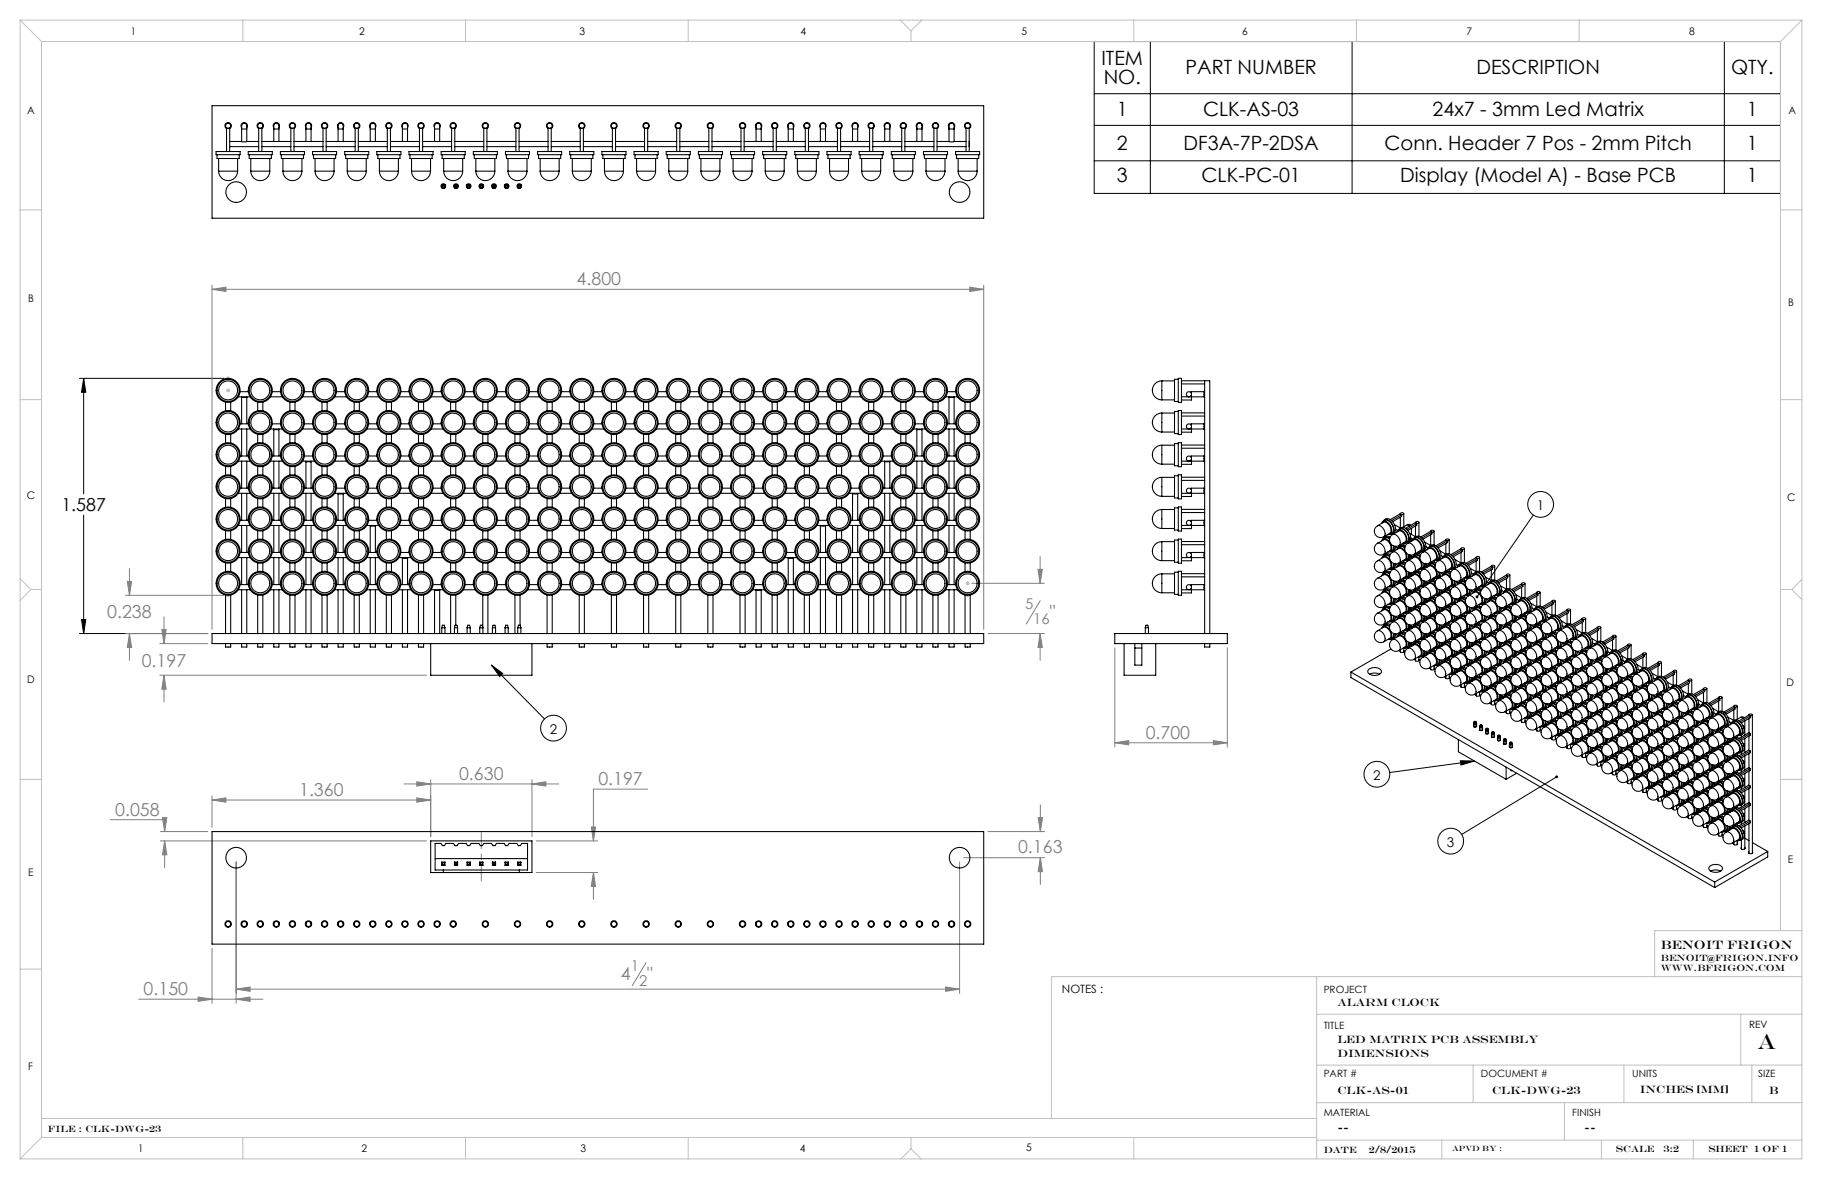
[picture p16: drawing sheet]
<svg xmlns="http://www.w3.org/2000/svg" width="432mm" height="279mm" viewBox="0 0 432 279" stroke-linecap="round" stroke-linejoin="round" font-family="sans-serif">
<defs><g id="words">
<text font-size="5.1" x="416.5" y="248.6">A</text>
<g font-size="4.7">
<text x="261" y="15.4">ITEM</text>
<text x="281" y="17.6">PART NUMBER</text>
<text x="349.9" y="17.6">DESCRIPTION</text>
<text x="410.3" y="17.6">QTY.</text>
<text x="261.6" y="19.9">NO.</text>
<text x="264.7" y="27.6">1</text>
<text x="285.2" y="27.6">CLK-AS-03</text>
<text x="339.5" y="27.6">24x7 - 3mm Led Matrix</text>
<text x="414" y="27.6">1</text>
<text x="264.7" y="35.5">2</text>
<text x="280.5" y="35.5">DF3A-7P-2DSA</text>
<text x="328.1" y="35.5">Conn. Header 7 Pos - 2mm Pitch</text>
<text x="414" y="35.5">1</text>
<text x="264.7" y="43.2">3</text>
<text x="284.8" y="43.2">CLK-PC-01</text>
<text x="331.9" y="43.2">Display (Model A) - Base PCB</text>
<text x="414" y="43.2">1</text>
</g>
<g font-size="4.2" fill="#808080">
<text x="136.7" y="67.6">4.800</text>
<text x="25.4" y="146.6">0.238</text>
<text x="248.8" y="146.5">&quot;</text>
<text x="33.6" y="158.2">0.197</text>
<text x="271.5" y="175.1">0.700</text>
<text x="108.8" y="184.9">0.630</text>
<text x="70.9" y="188.7">1.360</text>
<text x="141.8" y="186.1">0.197</text>
<text x="27.3" y="193.3">0.058</text>
<text x="241.3" y="202.1">0.163</text>
<text x="147.2" y="232.3">4</text>
<text x="153.4" y="232.3">&quot;</text>
<text x="34" y="235.9">0.150</text>
</g>
<text font-size="4.2" x="14.6" y="121.1">1.587</text>
<g font-size="3.5" fill="#808080">
<text x="242.9" y="144.3">5</text>
<text x="244.9" y="147.9">16</text>
<text x="149.5" y="230.1">1</text>
<text x="151.5" y="233.6">2</text>
</g>
<g font-size="3.2">
<text x="364.2" y="120.9">1</text>
<text x="130.3" y="173.9">2</text>
<text x="325.4" y="184.8">2</text>
<text x="342.9" y="200.7">3</text>
</g>
<text font-size="2.9" x="393.6" y="225">BENOIT FRIGON</text>
<text font-size="2.7" x="251.7" y="235.2">NOTES :</text>
<g font-size="2.6">
<text x="317" y="238.3">Alarm Clock</text>
<text x="317" y="247.1">Led Matrix PCB Assembly</text>
<text x="317" y="250.4">Dimensions</text>
<text x="317" y="259.3">CLK-AS-01</text>
<text x="353.6" y="259.3">CLK-DWG-23</text>
<text x="388.6" y="259.1">INCHES [MM]</text>
<text x="419.3" y="259.2">B</text>
<text x="317" y="267.9">--</text>
<text x="375.5" y="267.9">--</text>
</g>
<g font-size="2.5">
<text x="31" y="8.2">1</text>
<text x="85.1" y="8.2">2</text>
<text x="137.3" y="8.2">3</text>
<text x="189.7" y="8.2">4</text>
<text x="242.1" y="8.2">5</text>
<text x="294.4" y="8.2">6</text>
<text x="347.6" y="8.2">7</text>
<text x="400.3" y="8.2">8</text>
<text x="6.4" y="27">A</text>
<text x="423.8" y="27">A</text>
<text x="6.7" y="71.5">B</text>
<text x="423.8" y="72.5">B</text>
<text x="6.4" y="118.4">C</text>
<text x="423.5" y="118.6">C</text>
<text x="6.5" y="161.8">D</text>
<text x="423.4" y="162.7">D</text>
<text x="6.7" y="207.6">E</text>
<text x="423.7" y="204.6">E</text>
<text x="6.7" y="253.5">F</text>
<text x="32.7" y="273">1</text>
<text x="85.7" y="273">2</text>
<text x="137.6" y="273">3</text>
<text x="189.5" y="273">4</text>
<text x="243.2" y="272.9">5</text>
</g>
<g font-size="2.4">
<text x="313.7" y="235.2">PROJECT</text>
<text x="313.7" y="243.7">TITLE</text>
<text x="414.5" y="243.6">REV</text>
<text x="313.7" y="255.3">PART #</text>
<text x="351" y="255.3">DOCUMENT #</text>
<text x="386.8" y="255.3">UNITS</text>
<text x="416.7" y="255.3">SIZE</text>
<text x="313.7" y="264.6">MATERIAL</text>
<text x="372.6" y="264.6">FINISH</text>
</g>
<g font-size="2.2">
<text x="393.6" y="227.7">benoit@frigon.info</text>
<text x="393.6" y="230.2">www.bfrigon.com</text>
<text x="11.4" y="268.3">File : clk-dwg-23</text>
<text x="313.7" y="273.2">DATE</text>
<text x="324.4" y="273.2">2/8/2015</text>
<text x="383" y="273">SCALE</text>
<text x="394.2" y="273">3:2</text>
<text x="404.9" y="273">SHEET 1 OF 1</text>
</g>
<text font-size="1.8" x="344.1" y="272.8">APVD BY :</text>
</g></defs>
<g fill="none" stroke="#000" stroke-width=".24">
<path d="M259.3 9.8h162.7v36h-162.7zM272.6 9.8v36M320.4 9.8v36M408.7 9.8v36M259.3 29.7h162.7M259.3 38.1h162.7M259.3 22.2h162.7M18.8 89.7h34.3M19.8 89.7v27.3M19.8 89.7l.5 3.3h-1zM19.8 122.1v28M363.4 122.1l-13.4 19.3"/>
<path d="M18.8 150.1h30.5M19.3 146.8h1l-.5 3.3zM116.5 157.6l2.7 2-.8 .7zM116.5 157.6l12.5 12.8M346.1 180.3h3.3l-3.2 1zM349.4 180.4l-20.1 2.7M368.9 184.1l-22.5 13.6"/>
<circle cx="365.1" cy="119.5" r="3.1"/>
<circle cx="131.2" cy="172.6" r="3.1"/>
<circle cx="326.3" cy="183.5" r="3.1"/>
<circle cx="343.8" cy="199.3" r="3.1"/>
</g>
<g fill="none" stroke="#808080" stroke-width=".24">
<path d="M50.3 68.6l3.3-.5v1zM50.3 67.6v81.5M50.3 68.6h182.8M229.8 68.1l3.3 .5-3.3 .5zM233.1 67.6v81.5M30.2 137.8h1l-.5 3.3zM30.7 134.7v6.4M230.3 138.2h17.2M246 134.9h1l-.5 3.3zM246.5 131.9v6.3M29.7 150.1h19.6M29.7 141.1h23.4"/>
<path d="M30.7 150.1l.5 3.3h-1zM30.7 150.1v6.4M37.9 152.5h11.4M38.4 149.2h1l-.5 3.3zM38.9 146.2v6.3M234.1 150.1h13.4M246.5 150.1l.5 3.3h-1zM246.5 150.1v6.4M246.5 142.4l-3.3 5.5M264.2 153.5v23.5M290.9 153.5v23.5M37.9 160h63.2"/>
<path d="M38.9 160l.5 3.3h-1zM38.9 160v6.4M264.2 176l3.3-.5v1zM264.2 176h26.7M287.6 175.5l3.3 .5-3.3 .5zM26.1 194.2h12.9v2.9M38 197.1h11.3M38 199.3h63.1M38.5 193.8h1l-.5 3.3zM39 199.3l.5 3.3h-1zM39 199.3v6.3M50.3 189.6l3.3-.5v1z"/>
<path d="M50.3 188.6v7.5M50.3 189.6h51.8M95.7 185.8h36.7M98.8 189.1l3.3 .5-3.3 .5zM98.8 185.3l3.3 .5-3.3 .5zM102.1 184.8v13.5M126.1 185.8l3.3-.5v1zM126.1 184.8v13.5M127.1 199.3h14.5M140.1 196h1l-.5 3.3zM153.5 187h-12.9v12.3M234.1 197.1h13.5"/>
<path d="M246 193.8h1.1l-.5 3.3zM246.6 190.7v6.4M56 204.3v33.5M127.1 206.8h14.5M140.6 206.8l.5 3.3h-1zM140.6 206.8v6.3M227.4 204.3v31.1M228.4 203.3h19.2M246.6 203.3l.5 3.3h-1.1zM246.6 203.3v6.3M32.9 236.8h29.4M47 236.3l3.3 .5-3.3 .5z"/>
<path d="M50.3 224.7v13.1M56 236.8l3.3-.5v1zM56 234.4l3.3-.5v1zM56 234.4h171.4M153.1 228.1l-3.3 5.5M224.1 233.9l3.3 .5-3.3 .5z"/>
</g>
<g fill="none" stroke="#c0c0c0" stroke-width=".24">
<path d="M4.8 4.8l5 5M4.8 4.8h422.2M4.8 4.8v269.8M9.8 9.8h412.2M9.8 9.8v259.8M57.5 4.8v5M110.3 4.8v5M163.1 4.8v5M213.4 4.8l2.5 2.5M215.9 7.3v2.5M218.4 4.8l-2.5 2.5M268.7 4.8v5"/>
<path d="M321.5 4.8v5M374.3 4.8v5M422 9.8v210.7M427 4.8l-5 5M427 4.8v269.8h-422.2M4.8 49.7h5M422 49.7h5M4.8 94.7h5M53.6 92.5h1M53.6 89.7h1M53.7 92.2l.7 .7M53.7 89.3l.7 .7"/>
<path d="M54.1 89.2v1M54.1 92v1M54.4 92.2l-.7 .7M54.4 89.3l-.7 .7M422 94.7h5M4.8 137.1l2.5 2.6M7.3 139.7l-2.5 2.6M7.3 139.7h2.5M228.8 138.2h1M229 137.9l.7 .7M229.3 137.7v1M229.7 137.9l-.7 .7"/>
<path d="M422 139.7h2.6M424.6 139.7l2.4 2.4M427 137.3l-2.4 2.4M53.6 141.1h1M53.7 140.7l.7 .7M54.1 140.6v1M54.4 140.7l-.7 .7M228.8 141.1h1M229 140.7l.7 .7M229.3 140.6v1M229.7 140.7l-.7 .7M4.8 184.7h5"/>
<path d="M422 184.7h5M4.8 229.7h5M312 231.5v43.1M427 231.5h-177.8v33.6M427 220.5h-34.8v11M312 240.3h115M312 252.4h115M349.1 252.4v8.9M384.9 252.4v8.9M412.6 240.3v12.1M415.2 252.4v8.9M9.8 265.1h302.2"/>
<path d="M9.8 269.6l-5 5M9.8 269.6h302.2M57.5 269.6v5M110.3 269.6v5M163.1 269.6v5M215.9 272.2l-2.4 2.4M215.9 272.2l2.4 2.4M215.9 269.6v2.6M268.7 269.6v5M312 270.2h115M312 261.3h115M341.7 270.2v4.4"/>
<path d="M370.8 261.3v8.9M379.5 270.2v4.4M401.3 270.2v4.4"/>
</g>
<path d="M114.1 208.8v-11.5" fill="none" stroke="#808080" stroke-width=".24" stroke-dasharray="15.2 1.3 1.3 1.3" stroke-dashoffset="11.4"/>
<g fill="#000">
<path d="M19.8 89.7l.5 3.3h-1zM19.3 146.8h1l-.5 3.3z"/>
<path d="M116.5 157.6l2.7 2-.8 .7zM368.7 183.9a.34 .34 0 0 0-.1 .4 .34 .34 0 0 0 .5 .1 .34 .34 0 0 0 .1-.5l-.3 .2 .3-.2-.2-.1zM346.1 180.3h3.3l-3.2 1zM349.8 141.2l-.1 .2 .1 .3 .2-.3-.2 .3a.34 .34 0 0 0 .5 0 .34 .34 0 0 0 0-.5 .34 .34 0 0 0-.5 0z"/>
</g>
<g fill="#808080">
<path d="M246 134.9h1l-.5 3.3zM246.5 150.1l.5 3.3h-1zM30.2 137.8h1l-.5 3.3zM30.7 150.1l.5 3.3h-1z"/>
<path d="M50.3 68.6l3.3-.5v1zM229.8 68.1l3.3 .5-3.3 .5zM38.4 149.2h1l-.5 3.3zM38.9 160l.5 3.3h-1zM264.2 176l3.3-.5v1zM287.6 175.5l3.3 .5-3.3 .5zM47 236.3l3.3 .5-3.3 .5zM56 236.8l3.3-.5v1zM56 234.4l3.3-.5v1zM224.1 233.9l3.3 .5-3.3 .5zM246 193.8h1.1l-.5 3.3zM246.6 203.3l.5 3.3h-1.1zM50.3 189.6l3.3-.5v1zM98.8 189.1l3.3 .5-3.3 .5zM98.8 185.3l3.3 .5-3.3 .5zM126.1 185.8l3.3-.5v1zM140.6 206.8l.5 3.3h-1zM140.1 196h1l-.5 3.3zM39 199.3l.5 3.3h-1zM38.5 193.8h1l-.5 3.3z"/>
</g>
<g fill="none" stroke="#000" stroke-width=".25">
<path d="M50.3 25h182.8v26.7h-182.8zM51.2 35.9h5.7v.8h-5.7zM51.4 36.7v.9h5.3v-.9M51.8 37.6v3M53.7 30.5a.76 .76 0 0 1-.2-1.2 .76 .76 0 0 1 1.1 0 .76 .76 0 0 1-.2 1.2M53.7 35.9v-5.5h.7v5.5M54.4 34.7h6.9M56.3 37.6v3M57.3 30.6v-.3a.71 .71 0 0 1 .6-1.1 .71 .71 0 0 1 .6 1.1v.3M57.3 30.3a.76 .76 0 0 1 .1-1.1 .76 .76 0 0 1 1 0 .76 .76 0 0 1 .1 1.1M57.3 30.6h1.2M57.3 30.6v2.9h-2.9"/>
<path d="M57.4 33.6h1M58.5 30.6v2.9h2.8M58.8 35.9h5.7v.8h-5.7zM59.1 36.7v.9h5.2v-.9M59.4 37.6v3M61.3 30.5a.76 .76 0 0 1-.2-1.2 .76 .76 0 0 1 1.2 0 .76 .76 0 0 1-.2 1.2M61.3 35.9v-5.5h.8v5.5M62.1 34.7h6.8M62.1 33.5h6.8M63.9 37.6v3M64.9 30.6v-.3a.71 .71 0 0 1 .6-1.1 .71 .71 0 0 1 .6 1.1v.3M64.9 30.3a.76 .76 0 0 1 .1-1.1 .76 .76 0 0 1 1 0 .76 .76 0 0 1 .1 1.1"/>
<path d="M64.9 30.6h1.2M64.9 30.6v2.9M66.1 30.6v2.9M66.5 35.9h5.7v.8h-5.7zM66.7 36.7v.9h5.2v-.9M67.1 37.6v3M68.9 30.5a.76 .76 0 0 1-.2-1.2 .76 .76 0 0 1 1.2 0 .76 .76 0 0 1-.2 1.2M68.9 35.9v-5.5h.8v5.5M69.7 34.7h6.8M69.7 33.5h6.8M71.6 37.6v3M72.5 30.6v-.3a.71 .71 0 0 1 .6-1.1 .71 .71 0 0 1 .6 1.1v.3"/>
<path d="M72.5 30.3a.76 .76 0 0 1 .1-1.1 .76 .76 0 0 1 1 0 .76 .76 0 0 1 .1 1.1M72.5 30.6h1.2M72.5 30.6v2.9M73.7 30.6v2.9M74.1 35.9h5.7v.8h-5.7zM74.3 36.7v.9h5.2v-.9M74.7 37.6v3M76.5 30.5a.76 .76 0 0 1-.2-1.2 .76 .76 0 0 1 1.2 0 .76 .76 0 0 1-.2 1.2M76.5 35.9v-5.5h.8v5.5M77.3 34.7h6.9M77.3 33.5h6.9M79.2 37.6v3"/>
<path d="M80.1 30.6v-.3a.71 .71 0 0 1 .6-1.1 .71 .71 0 0 1 .6 1.1v.3M80.1 30.3a.76 .76 0 0 1 .1-1.1 .76 .76 0 0 1 1 0 .76 .76 0 0 1 .1 1.1M80.1 30.6h1.2M80.1 30.6v2.9M81.3 30.6v2.9M81.7 35.9h5.7v.8h-5.7zM81.9 36.7v.9h5.3v-.9M82.3 37.6v3M84.2 30.5a.76 .76 0 0 1-.2-1.2 .76 .76 0 0 1 1.1 0 .76 .76 0 0 1-.2 1.2M84.2 35.9v-5.5h.7v5.5M84.9 34.7h6.9M84.9 33.5h6.9"/>
<path d="M86.8 37.6v3M87.7 30.6v-.3a.71 .71 0 0 1 .7-1.1 .71 .71 0 0 1 .6 1.1v.3M87.7 30.3a.76 .76 0 0 1 .1-1.1 .76 .76 0 0 1 1.1 0 .76 .76 0 0 1 .1 1.1M87.7 30.6h1.3M87.7 30.6v2.9M89 30.6v2.9M89.3 35.9h5.7v.8h-5.7zM89.5 36.7v.9h5.3v-.9M89.9 37.6v3M91.8 30.5a.76 .76 0 0 1-.2-1.2 .76 .76 0 0 1 1.1 0 .76 .76 0 0 1-.2 1.2M91.8 35.9v-5.5h.7v5.5M92.5 34.7h6.9"/>
<path d="M92.5 33.5h6.9M94.4 37.6v3M95.4 30.6v-.3a.71 .71 0 0 1 .6-1.1 .71 .71 0 0 1 .6 1.1v.3M95.4 30.3a.76 .76 0 0 1 .1-1.1 .76 .76 0 0 1 1 0 .76 .76 0 0 1 .1 1.1M95.4 30.6h1.2M95.4 30.6v2.9M96.6 30.6v2.9M96.9 35.9h5.7v.8h-5.7zM97.2 36.7v.9h5.2v-.9M97.5 37.6v3M99.4 30.5a.76 .76 0 0 1-.2-1.2 .76 .76 0 0 1 1.2 0 .76 .76 0 0 1-.2 1.2M99.4 35.9v-5.5h.8v5.5"/>
<path d="M100.2 34.7h6.8M100.2 33.5h6.8M102 37.6v3M103 30.6v-.3a.71 .71 0 0 1 .6-1.1 .71 .71 0 0 1 .6 1.1v.3M103 30.3a.76 .76 0 0 1 .1-1.1 .76 .76 0 0 1 1 0 .76 .76 0 0 1 .1 1.1M103 30.6h1.2M103 30.6v2.9M104.2 30.6v2.9M104.6 35.9h5.7v.8h-5.7zM104.8 36.7v.9h5.2v-.9M105.2 37.6v3M107 30.5a.76 .76 0 0 1-.2-1.2 .76 .76 0 0 1 1.2 0 .76 .76 0 0 1-.2 1.2"/>
<path d="M107 35.9v-5.5h.8v5.5M107.8 34.7h6.8M107.8 33.5h6.8M109.7 37.6v3M112.2 35.9h5.7v.8h-5.7zM112.4 36.7v.9h5.2v-.9M112.8 37.6v3M114.6 30.5a.76 .76 0 0 1-.2-1.2 .76 .76 0 0 1 1.2 0 .76 .76 0 0 1-.2 1.2M114.6 35.9v-5.5h.8v5.5M115.4 34.7h6.9M115.4 33.5h6.9M117.3 37.6v3"/>
<path d="M119.8 35.9h5.7v.8h-5.7zM120 36.7v.9h5.3v-.9M120.4 37.6v3M122.3 30.5a.76 .76 0 0 1-.2-1.2 .76 .76 0 0 1 1.1 0 .76 .76 0 0 1-.2 1.2M122.3 35.9v-5.5h.7v5.5M123 34.7h6.9M123 33.5h6.9M124.9 37.6v3M127.4 35.9h5.7v.8h-5.7zM127.6 36.7v.9h5.3v-.9M128 37.6v3M129.9 30.5a.76 .76 0 0 1-.2-1.2 .76 .76 0 0 1 1.1 0 .76 .76 0 0 1-.2 1.2"/>
<path d="M129.9 35.9v-5.5h.7v5.5M130.6 34.7h6.9M130.6 33.5h6.9M132.5 37.6v3M135 35.9h5.7v.8h-5.7zM135.3 36.7v.9h5.2v-.9M135.6 37.6v3M137.5 30.5a.76 .76 0 0 1-.2-1.2 .76 .76 0 0 1 1.2 0 .76 .76 0 0 1-.2 1.2M137.5 35.9v-5.5h.8v5.5M138.3 34.7h6.8M138.3 33.5h6.8M140.1 37.6v3"/>
<path d="M142.7 35.9h5.7v.8h-5.7zM142.9 36.7v.9h5.2v-.9M143.3 37.6v3M145.1 30.5a.76 .76 0 0 1-.2-1.2 .76 .76 0 0 1 1.2 0 .76 .76 0 0 1-.2 1.2M145.1 35.9v-5.5h.8v5.5M145.9 34.7h6.8M145.9 33.5h6.8M147.8 37.6v3M150.3 35.9h5.7v.8h-5.7zM150.5 36.7v.9h5.2v-.9M150.9 37.6v3M152.7 30.5a.76 .76 0 0 1-.2-1.2 .76 .76 0 0 1 1.2 0 .76 .76 0 0 1-.2 1.2"/>
<path d="M152.7 35.9v-5.5h.8v5.5M153.5 34.7h6.9M153.5 33.5h6.9M155.4 37.6v3M157.9 35.9h5.7v.8h-5.7zM158.1 36.7v.9h5.3v-.9M158.5 37.6v3M160.4 30.5a.76 .76 0 0 1-.2-1.2 .76 .76 0 0 1 1.1 0 .76 .76 0 0 1-.2 1.2M160.4 35.9v-5.5h.7v5.5M161.1 34.7h6.9M161.1 33.5h6.9M163 37.6v3"/>
<path d="M165.5 35.9h5.7v.8h-5.7zM165.7 36.7v.9h5.3v-.9M166.1 37.6v3M168 30.5a.76 .76 0 0 1-.2-1.2 .76 .76 0 0 1 1.1 0 .76 .76 0 0 1-.2 1.2M168 35.9v-5.5h.7v5.5M168.7 34.7h6.9M168.7 33.5h6.9M170.6 37.6v3M173.1 35.9h5.7v.8h-5.7zM173.4 36.7v.9h5.2v-.9M173.7 37.6v3M175.6 30.5a.76 .76 0 0 1-.2-1.2 .76 .76 0 0 1 1.2 0 .76 .76 0 0 1-.2 1.2"/>
<path d="M175.6 35.9v-5.5h.8v5.5M176.4 34.7h6.8M176.4 33.5h6.8M178.2 37.6v3M179.2 30.6v-.3a.71 .71 0 0 1 .6-1.1 .71 .71 0 0 1 .6 1.1v.3M179.2 30.3a.76 .76 0 0 1 .1-1.1 .76 .76 0 0 1 1 0 .76 .76 0 0 1 .1 1.1M179.2 30.6h1.2M179.2 30.6v2.9M180.4 30.6v2.9M180.8 35.9h5.7v.8h-5.7zM181 36.7v.9h5.2v-.9M181.4 37.6v3"/>
<path d="M183.2 30.5a.76 .76 0 0 1-.2-1.2 .76 .76 0 0 1 1.2 0 .76 .76 0 0 1-.2 1.2M183.2 35.9v-5.5h.8v5.5M184 34.7h6.8M184 33.5h6.8M185.9 37.6v3M186.8 30.6v-.3a.71 .71 0 0 1 .6-1.1 .71 .71 0 0 1 .6 1.1v.3M186.8 30.3a.76 .76 0 0 1 .1-1.1 .76 .76 0 0 1 1 0 .76 .76 0 0 1 .1 1.1M186.8 30.6h1.2M186.8 30.6v2.9M188 30.6v2.9M188.4 35.9h5.7v.8h-5.7zM188.6 36.7v.9h5.2v-.9"/>
<path d="M189 37.6v3M190.8 30.5a.76 .76 0 0 1-.2-1.2 .76 .76 0 0 1 1.2 0 .76 .76 0 0 1-.2 1.2M190.8 35.9v-5.5h.8v5.5M191.6 34.7h6.9M191.6 33.5h6.9M193.5 37.6v3M194.4 30.6v-.3a.71 .71 0 0 1 .6-1.1 .71 .71 0 0 1 .6 1.1v.3M194.4 30.3a.76 .76 0 0 1 .1-1.1 .76 .76 0 0 1 1 0 .76 .76 0 0 1 .1 1.1M194.4 30.6h1.2M194.4 30.6v2.9M195.6 30.6v2.9M196 35.9h5.7v.8h-5.7z"/>
<path d="M196.2 36.7v.9h5.3v-.9M196.6 37.6v3M198.5 30.5a.76 .76 0 0 1-.2-1.2 .76 .76 0 0 1 1.1 0 .76 .76 0 0 1-.2 1.2M198.5 35.9v-5.5h.7v5.5M199.2 34.7h6.9M199.2 33.5h6.9M201.1 37.6v3M202 30.6v-.3a.71 .71 0 0 1 .7-1.1 .71 .71 0 0 1 .6 1.1v.3M202 30.3a.76 .76 0 0 1 .1-1.1 .76 .76 0 0 1 1.1 0 .76 .76 0 0 1 .1 1.1M202 30.6h1.3M202 30.6v2.9M203.3 30.6v2.9"/>
<path d="M203.6 35.9h5.7v.8h-5.7zM203.8 36.7v.9h5.3v-.9M204.2 37.6v3M206.1 30.5a.76 .76 0 0 1-.2-1.2 .76 .76 0 0 1 1.1 0 .76 .76 0 0 1-.2 1.2M206.1 35.9v-5.5h.7v5.5M206.8 34.7h6.9M206.8 33.5h6.9M208.7 37.6v3M209.7 30.6v-.3a.71 .71 0 0 1 .6-1.1 .71 .71 0 0 1 .6 1.1v.3M209.7 30.3a.76 .76 0 0 1 .1-1.1 .76 .76 0 0 1 1 0 .76 .76 0 0 1 .1 1.1M209.7 30.6h1.2M209.7 30.6v2.9"/>
<path d="M210.9 30.6v2.9M211.2 35.9h5.7v.8h-5.7zM211.5 36.7v.9h5.2v-.9M211.8 37.6v3M213.7 30.5a.76 .76 0 0 1-.2-1.2 .76 .76 0 0 1 1.2 0 .76 .76 0 0 1-.2 1.2M213.7 35.9v-5.5h.8v5.5M214.5 34.7h6.8M214.5 33.5h6.8M216.3 37.6v3M217.3 30.6v-.3a.71 .71 0 0 1 .6-1.1 .71 .71 0 0 1 .6 1.1v.3M217.3 30.3a.76 .76 0 0 1 .1-1.1 .76 .76 0 0 1 1 0 .76 .76 0 0 1 .1 1.1M217.3 30.6h1.2"/>
<path d="M217.3 30.6v2.9M218.5 30.6v2.9M218.9 35.9h5.7v.8h-5.7zM219.1 36.7v.9h5.2v-.9M219.5 37.6v3M221.3 30.5a.76 .76 0 0 1-.2-1.2 .76 .76 0 0 1 1.2 0 .76 .76 0 0 1-.2 1.2M221.3 35.9v-5.5h.8v5.5M222.1 34.7h6.8M224 37.6v3M224.9 30.6v-.3a.71 .71 0 0 1 .6-1.1 .71 .71 0 0 1 .6 1.1v.3M224.9 30.3a.76 .76 0 0 1 .1-1.1 .76 .76 0 0 1 1 0 .76 .76 0 0 1 .1 1.1M224.9 30.6h1.2"/>
<path d="M224.9 30.6v2.9h-2.8M225 33.6h1M226.1 30.6v2.9h2.8M226.5 35.9h5.7v.8h-5.7zM226.7 36.7v.9h5.2v-.9M227.1 37.6v3M228.9 30.5a.76 .76 0 0 1-.2-1.2 .76 .76 0 0 1 1.2 0 .76 .76 0 0 1-.2 1.2M228.9 35.9v-5.5h.8v5.5M229.7 34.7h.1M229.7 33.5h.1M229.7 33.5v1.2M231.6 37.6v3"/>
<path d="M51.8 40.6a2.25 2.25 0 0 0 2.3 2.2 2.25 2.25 0 0 0 2.2-2.2M51.8 40.6h4.5M59.4 40.6a2.25 2.25 0 0 0 2.3 2.2 2.25 2.25 0 0 0 2.2-2.2M59.4 40.6h4.5M67.1 40.6a2.25 2.25 0 0 0 2.2 2.2 2.25 2.25 0 0 0 2.3-2.2M67.1 40.6h4.5M74.7 40.6a2.25 2.25 0 0 0 2.2 2.2 2.25 2.25 0 0 0 2.3-2.2M74.7 40.6h4.5M82.3 40.6a2.25 2.25 0 0 0 2.2 2.2 2.25 2.25 0 0 0 2.3-2.2M82.3 40.6h4.5M89.9 40.6a2.25 2.25 0 0 0 2.3 2.2 2.25 2.25 0 0 0 2.2-2.2M89.9 40.6h4.5"/>
<path d="M97.5 40.6a2.25 2.25 0 0 0 2.3 2.2 2.25 2.25 0 0 0 2.2-2.2M97.5 40.6h4.5M104.7 43.7v.8M104.7 44.5h.7M104.8 43.9v.4M104.8 43.9l-.1-.2h.7l-.1 .2M104.8 44.3l-.1 .2M104.8 43.9h.5M104.8 44.3h.5M105.2 40.6a2.25 2.25 0 0 0 2.2 2.2 2.25 2.25 0 0 0 2.3-2.2M105.2 40.6h4.5M105.3 43.9v.4"/>
<path d="M105.3 44.3l.1 .2M105.4 43.7v.8M107.7 43.7v.8M107.7 43.7h.7M107.7 44.5h.7M107.7 43.7l.1 .2M107.8 43.9v.4M107.8 43.9h.5M107.8 44.3h.5M107.8 44.3l-.1 .2M108.3 43.9v.4M108.3 44.3l.1 .2"/>
<path d="M108.4 43.7v.8M108.4 43.7l-.1 .2M110.7 43.7v.8M110.7 43.7h.7M110.7 44.5h.7M110.7 43.7l.1 .2M110.8 43.9v.4M110.8 43.9h.5M110.8 44.3h.5M110.8 44.3l-.1 .2M111.3 43.9v.4M111.3 44.3l.1 .2"/>
<path d="M111.4 43.7v.8M111.4 43.7l-.1 .2M112.8 40.6a2.25 2.25 0 0 0 2.2 2.2 2.25 2.25 0 0 0 2.3-2.2M112.8 40.6h4.5M113.7 43.7v.8M113.7 43.7h.7M113.7 44.5h.7M113.7 43.7l.1 .2M113.8 43.9v.4M113.8 43.9h.5M113.8 44.3h.5M113.8 44.3l-.1 .2"/>
<path d="M114.3 43.9v.4M114.3 44.3l.1 .2M114.4 43.7v.8M114.4 43.7l-.1 .2M116.7 43.7v.8M116.7 43.7h.7M116.7 44.5h.7M116.7 43.7l.1 .2M116.8 43.9v.4M116.8 43.9h.5M116.8 44.3h.5M116.8 44.3l-.1 .2"/>
<path d="M117.3 43.9v.4M117.3 44.3l.1 .2M117.4 43.7v.8M117.4 43.7l-.1 .2M119.7 43.7v.8M119.7 43.7h.7M119.7 44.5h.7M119.7 43.7l.1 .2M119.8 43.9v.4M119.8 43.9h.5M119.8 44.3h.5M119.8 44.3l-.1 .2"/>
<path d="M120.3 43.9v.4M120.3 44.3l.1 .2M120.4 40.6a2.25 2.25 0 0 0 2.2 2.2 2.25 2.25 0 0 0 2.3-2.2M120.4 40.6h4.5M120.4 43.7v.8M120.4 43.7l-.1 .2M122.7 43.7v.8M122.7 44.5h.7M122.8 43.9v.4M122.8 43.9h.5M122.8 43.9l-.1-.2h.7l-.1 .2M122.8 44.3h.5"/>
<path d="M122.8 44.3l-.1 .2M123.3 43.9v.4M123.3 44.3l.1 .2M123.4 43.7v.8M128 40.6a2.25 2.25 0 0 0 2.3 2.2 2.25 2.25 0 0 0 2.2-2.2M128 40.6h4.5M135.6 40.6a2.25 2.25 0 0 0 2.3 2.2 2.25 2.25 0 0 0 2.2-2.2M135.6 40.6h4.5M143.3 40.6a2.25 2.25 0 0 0 2.2 2.2 2.25 2.25 0 0 0 2.3-2.2M143.3 40.6h4.5M150.9 40.6a2.25 2.25 0 0 0 2.2 2.2 2.25 2.25 0 0 0 2.3-2.2M150.9 40.6h4.5"/>
<path d="M158.5 40.6a2.25 2.25 0 0 0 2.2 2.2 2.25 2.25 0 0 0 2.3-2.2M158.5 40.6h4.5M166.1 40.6a2.25 2.25 0 0 0 2.3 2.2 2.25 2.25 0 0 0 2.2-2.2M166.1 40.6h4.5M173.7 40.6a2.25 2.25 0 0 0 2.3 2.2 2.25 2.25 0 0 0 2.2-2.2M173.7 40.6h4.5M181.4 40.6a2.25 2.25 0 0 0 2.2 2.2 2.25 2.25 0 0 0 2.3-2.2M181.4 40.6h4.5M189 40.6a2.25 2.25 0 0 0 2.2 2.2 2.25 2.25 0 0 0 2.3-2.2M189 40.6h4.5M196.6 40.6a2.25 2.25 0 0 0 2.2 2.2 2.25 2.25 0 0 0 2.3-2.2M196.6 40.6h4.5"/>
<path d="M204.2 40.6a2.25 2.25 0 0 0 2.3 2.2 2.25 2.25 0 0 0 2.2-2.2M204.2 40.6h4.5M211.8 40.6a2.25 2.25 0 0 0 2.3 2.2 2.25 2.25 0 0 0 2.2-2.2M211.8 40.6h4.5M219.5 40.6a2.25 2.25 0 0 0 2.2 2.2 2.25 2.25 0 0 0 2.3-2.2M219.5 40.6h4.5M227.1 40.6a2.25 2.25 0 0 0 2.2 2.2 2.25 2.25 0 0 0 2.3-2.2M227.1 40.6h4.5M53.5 95.3v2M54.7 95.3v2M56.5 94h2.8M56.9 92.8h1.9"/>
<path d="M57.3 94v.2M57.3 94.2h1.2M57.3 94.2v6.2M58.5 94v.2M58.5 94.2v6.2M61.1 95.3v2M62.3 95.3v2M64.1 94h2.8M64.5 92.8h2M68.7 95.3v2M69.9 95.3v2M71.7 94h2.8"/>
<path d="M72.1 92.8h2M76.3 95.3v2M77.5 95.3v2M79.3 94h2.8M79.8 92.8h1.9M83.9 95.3v2M85.2 95.3v2M86.9 94h2.9M87.4 92.8h1.9M91.6 95.3v2M92.8 95.3v2M94.6 94h2.8"/>
<path d="M95 92.8h1.9M99.2 95.3v2M100.4 95.3v2M102.2 94h2.8M102.6 92.8h2M106.8 95.3v2M108 95.3v2M109.8 94h2.8M110.2 92.8h2M114.4 95.3v2M115.6 95.3v2M117.4 94h2.8"/>
<path d="M117.9 92.8h1.9M122 95.3v2M123.3 95.3v2M125 94h2.9M125.5 92.8h1.9M129.7 95.3v2M130.9 95.3v2M132.7 94h2.8M133.1 92.8h1.9M137.3 95.3v2M138.5 95.3v2M140.3 94h2.8"/>
<path d="M140.7 92.8h2M144.9 95.3v2M146.1 95.3v2M147.9 94h2.8M148.3 92.8h2M152.5 95.3v2M153.7 95.3v2M155.5 94h2.8M156 92.8h1.9M160.1 95.3v2M161.4 95.3v2M163.1 94h2.9"/>
<path d="M163.6 92.8h1.9M167.8 95.3v2M169 95.3v2M170.8 94h2.8M171.2 92.8h1.9M175.4 95.3v2M176.6 95.3v2M178.4 94h2.8M178.8 92.8h2M183 95.3v2M184.2 95.3v2M186 94h2.8"/>
<path d="M186.4 92.8h2M190.6 95.3v2M191.8 95.3v2M193.6 94h2.8M194.1 92.8h1.9M198.2 95.3v2M199.5 95.3v2M201.2 94h2.9M201.7 92.8h1.9M205.9 95.3v2M207.1 95.3v2M208.9 94h2.8"/>
<path d="M209.3 92.8h1.9M213.5 95.3v2M214.7 95.3v2M216.5 94h2.8M216.9 92.8h2M221.1 95.3v2M222.3 95.3v2M224.1 94h2.8M224.5 92.8h2M224.9 94v.2M224.9 94.2h1.2M224.9 94.2v6.2"/>
<path d="M226.1 94v.2M226.1 94.2v6.2M228.7 95.3v2M229.9 95.3v2M275.3 90.3a2.25 2.25 0 0 0-2.2 2.2 2.25 2.25 0 0 0 2.2 2.3M275.3 97.9a2.25 2.25 0 0 0-2.2 2.2 2.25 2.25 0 0 0 2.2 2.3M275.3 90.3v4.5M275.3 97.9v4.5M275.3 90.3h3M275.3 94.8h3M275.3 97.9h3M279.2 89.7h.8v5.7h-.8z"/>
<path d="M279.2 89.9h-.9v5.2h.9M279.2 97.3h.8v5.7h-.8zM279.2 97.5h-.9v5.3h.9M280 94h5.3M280 90.2h5.5M280 97.9h5.5M280 91h5.5M280 98.6h5.5M282.3 93.7v.3M282.4 94v.8h-2.4M285.3 94l.2 .2M285.3 92.8h-3v.3"/>
<path d="M285.3 92.8v1.2M285.3 92.8h.2M285.5 90.2h1.2v59.9M285.5 90.2v59.9M53.5 102.9v2.1M53.5 110.5v2.1M53.5 118.2v2M54.7 102.9v2.1M54.7 110.5v2.1M54.7 118.2v2M56.5 101.7h2.8M56.5 109.3h2.8"/>
<path d="M56.5 116.9h2.8M56.9 100.4h1.9M56.9 108.1h1.9M56.9 115.7h1.9M57.3 101.7v6.4M57.3 109.3v6.4M57.3 116.9v6.4M58.5 101.7v6.4M58.5 109.3v6.4M58.5 116.9v6.4M61.1 102.9v2.1M61.1 110.5v2.1"/>
<path d="M61.1 118.2v2M62.3 102.9v2.1M62.3 110.5v2.1M62.3 118.2v2M64.1 101.7h2.8M64.1 109.3h2.8M64.1 116.9h2.8M64.5 100.4h2M64.5 108.1h2M64.5 115.7h2M64.9 101.7v.1M64.9 101.8h1.2"/>
<path d="M64.9 101.8v6.3M64.9 109.3v6.4M64.9 116.9v6.4M66.1 101.7v.1M66.1 101.8v6.3M66.1 109.3v6.4M66.1 116.9v6.4M68.7 102.9v2.1M68.7 110.5v2.1M68.7 118.2v2M69.9 102.9v2.1M69.9 110.5v2.1"/>
<path d="M69.9 118.2v2M71.7 101.7h2.8M71.7 109.3h2.8M71.7 116.9h2.8M72.1 100.4h2M72.1 108.1h2M72.1 115.7h2M72.5 109.3v.1M72.5 109.4h1.2M72.5 109.4v6.3M72.5 116.9v6.4M73.7 109.3v.1"/>
<path d="M73.7 109.4v6.3M73.7 116.9v6.4M76.3 102.9v2.1M76.3 110.5v2.1M76.3 118.2v2M77.5 102.9v2.1M77.5 110.5v2.1M77.5 118.2v2M79.3 101.7h2.8M79.3 109.3h2.8M79.3 116.9h2.8M79.8 100.4h1.9"/>
<path d="M79.8 108.1h1.9M79.8 115.7h1.9M80.1 116.9v.2M80.1 117.1h1.2M80.1 117.1v6.2M81.3 116.9v.2M81.3 117.1v6.2M83.9 102.9v2.1M83.9 110.5v2.1M83.9 118.2v2M85.2 102.9v2.1M85.2 110.5v2.1"/>
<path d="M85.2 118.2v2M86.9 101.7h2.9M86.9 109.3h2.9M86.9 116.9h2.9M87.4 100.4h1.9M87.4 108.1h1.9M87.4 115.7h1.9M91.6 102.9v2.1M91.6 110.5v2.1M91.6 118.2v2M92.8 102.9v2.1M92.8 110.5v2.1"/>
<path d="M92.8 118.2v2M94.6 101.7h2.8M94.6 109.3h2.8M94.6 116.9h2.8M95 100.4h1.9M95 108.1h1.9M95 115.7h1.9M99.2 102.9v2.1M99.2 110.5v2.1M99.2 118.2v2M100.4 102.9v2.1M100.4 110.5v2.1"/>
<path d="M100.4 118.2v2M102.2 101.7h2.8M102.2 109.3h2.8M102.2 116.9h2.8M102.6 100.4h2M102.6 108.1h2M102.6 115.7h2M106.8 102.9v2.1M106.8 110.5v2.1M106.8 118.2v2M108 102.9v2.1M108 110.5v2.1"/>
<path d="M108 118.2v2M109.8 101.7h2.8M109.8 109.3h2.8M109.8 116.9h2.8M110.2 100.4h2M110.2 108.1h2M110.2 115.7h2M114.4 102.9v2.1M114.4 110.5v2.1M114.4 118.2v2M115.6 102.9v2.1M115.6 110.5v2.1"/>
<path d="M115.6 118.2v2M117.4 101.7h2.8M117.4 109.3h2.8M117.4 116.9h2.8M117.9 100.4h1.9M117.9 108.1h1.9M117.9 115.7h1.9M122 102.9v2.1M122 110.5v2.1M122 118.2v2M123.3 102.9v2.1M123.3 110.5v2.1"/>
<path d="M123.3 118.2v2M125 101.7h2.9M125 109.3h2.9M125 116.9h2.9M125.5 100.4h1.9M125.5 108.1h1.9M125.5 115.7h1.9M129.7 102.9v2.1M129.7 110.5v2.1M129.7 118.2v2M130.9 102.9v2.1M130.9 110.5v2.1"/>
<path d="M130.9 118.2v2M132.7 101.7h2.8M132.7 109.3h2.8M132.7 116.9h2.8M133.1 100.4h1.9M133.1 108.1h1.9M133.1 115.7h1.9M137.3 102.9v2.1M137.3 110.5v2.1M137.3 118.2v2M138.5 102.9v2.1M138.5 110.5v2.1"/>
<path d="M138.5 118.2v2M140.3 101.7h2.8M140.3 109.3h2.8M140.3 116.9h2.8M140.7 100.4h2M140.7 108.1h2M140.7 115.7h2M144.9 102.9v2.1M144.9 110.5v2.1M144.9 118.2v2M146.1 102.9v2.1M146.1 110.5v2.1"/>
<path d="M146.1 118.2v2M147.9 101.7h2.8M147.9 109.3h2.8M147.9 116.9h2.8M148.3 100.4h2M148.3 108.1h2M148.3 115.7h2M152.5 102.9v2.1M152.5 110.5v2.1M152.5 118.2v2M153.7 102.9v2.1M153.7 110.5v2.1"/>
<path d="M153.7 118.2v2M155.5 101.7h2.8M155.5 109.3h2.8M155.5 116.9h2.8M156 100.4h1.9M156 108.1h1.9M156 115.7h1.9M160.1 102.9v2.1M160.1 110.5v2.1M160.1 118.2v2M161.4 102.9v2.1M161.4 110.5v2.1"/>
<path d="M161.4 118.2v2M163.1 101.7h2.9M163.1 109.3h2.9M163.1 116.9h2.9M163.6 100.4h1.9M163.6 108.1h1.9M163.6 115.7h1.9M167.8 102.9v2.1M167.8 110.5v2.1M167.8 118.2v2M169 102.9v2.1M169 110.5v2.1"/>
<path d="M169 118.2v2M170.8 101.7h2.8M170.8 109.3h2.8M170.8 116.9h2.8M171.2 100.4h1.9M171.2 108.1h1.9M171.2 115.7h1.9M175.4 102.9v2.1M175.4 110.5v2.1M175.4 118.2v2M176.6 102.9v2.1M176.6 110.5v2.1"/>
<path d="M176.6 118.2v2M178.4 101.7h2.8M178.4 109.3h2.8M178.4 116.9h2.8M178.8 100.4h2M178.8 108.1h2M178.8 115.7h2M183 102.9v2.1M183 110.5v2.1M183 118.2v2M184.2 102.9v2.1M184.2 110.5v2.1"/>
<path d="M184.2 118.2v2M186 101.7h2.8M186 109.3h2.8M186 116.9h2.8M186.4 100.4h2M186.4 108.1h2M186.4 115.7h2M190.6 102.9v2.1M190.6 110.5v2.1M190.6 118.2v2M191.8 102.9v2.1M191.8 110.5v2.1"/>
<path d="M191.8 118.2v2M193.6 101.7h2.8M193.6 109.3h2.8M193.6 116.9h2.8M194.1 100.4h1.9M194.1 108.1h1.9M194.1 115.7h1.9M198.2 102.9v2.1M198.2 110.5v2.1M198.2 118.2v2M199.5 102.9v2.1M199.5 110.5v2.1"/>
<path d="M199.5 118.2v2M201.2 101.7h2.9M201.2 109.3h2.9M201.2 116.9h2.9M201.7 100.4h1.9M201.7 108.1h1.9M201.7 115.7h1.9M202 116.9v.2M202 117.1h1.3M202 117.1v6.2M203.3 116.9v.2M203.3 117.1v6.2"/>
<path d="M205.9 102.9v2.1M205.9 110.5v2.1M205.9 118.2v2M207.1 102.9v2.1M207.1 110.5v2.1M207.1 118.2v2M208.9 101.7h2.8M208.9 109.3h2.8M208.9 116.9h2.8M209.3 100.4h1.9M209.3 108.1h1.9M209.3 115.7h1.9"/>
<path d="M209.7 109.3v.1M209.7 109.4h1.2M209.7 109.4v6.3M209.7 116.9v6.4M210.9 109.3v.1M210.9 109.4v6.3M210.9 116.9v6.4M213.5 102.9v2.1M213.5 110.5v2.1M213.5 118.2v2M214.7 102.9v2.1M214.7 110.5v2.1"/>
<path d="M214.7 118.2v2M216.5 101.7h2.8M216.5 109.3h2.8M216.5 116.9h2.8M216.9 100.4h2M216.9 108.1h2M216.9 115.7h2M217.3 101.7v.1M217.3 101.8h1.2M217.3 101.8v6.3M217.3 109.3v6.4M217.3 116.9v6.4"/>
<path d="M218.5 101.7v.1M218.5 101.8v6.3M218.5 109.3v6.4M218.5 116.9v6.4M221.1 102.9v2.1M221.1 110.5v2.1M221.1 118.2v2M222.3 102.9v2.1M222.3 110.5v2.1M222.3 118.2v2M224.1 101.7h2.8M224.1 109.3h2.8"/>
<path d="M224.1 116.9h2.8M224.5 100.4h2M224.5 108.1h2M224.5 115.7h2M224.9 101.7v6.4M224.9 109.3v6.4M224.9 116.9v6.4M226.1 101.7v6.4M226.1 109.3v6.4M226.1 116.9v6.4M228.7 102.9v2.1M228.7 110.5v2.1"/>
<path d="M228.7 118.2v2M229.9 102.9v2.1M229.9 110.5v2.1M229.9 118.2v2M275.3 105.5a2.25 2.25 0 0 0-2.2 2.3 2.25 2.25 0 0 0 2.2 2.2M275.3 113.1a2.25 2.25 0 0 0-2.2 2.3 2.25 2.25 0 0 0 2.2 2.2M275.3 105.5v4.5M275.3 113.1v4.5M275.3 102.4h3M275.3 105.5h3M275.3 110h3M275.3 113.1h3"/>
<path d="M275.3 117.6h3M279.2 104.9h.8v5.7h-.8zM279.2 105.1h-.9v5.3h.9M279.2 112.5h.8v5.7h-.8zM279.2 112.7h-.9v5.3h.9M280 101.7h5.3M280 109.3h5.3M280 116.9h5.3M280 113.1h5.5M280 105.5h5.5M280 106.2h5.5M280 113.8h5.5"/>
<path d="M282.3 116.6v.3M282.3 109v.3M282.3 101.4v.3M282.4 109.3v.7h-2.4M282.4 101.7v.7h-2.4M282.4 116.9v.8h-2.4M285.3 116.9l.2 .2M285.3 109.3l.2 .1M285.3 101.7l.2 .1M285.3 115.7h-3v.3M285.3 108.1h-3v.3M285.3 100.4h-3v.3"/>
<path d="M285.3 115.7v1.2M285.3 108.1v1.2M285.3 100.4v1.3M285.3 115.7h.2M285.3 108.1h.2M285.3 100.4l.2 .1M53.5 125.8v2M53.5 133.4v2M54.7 125.8v2M54.7 133.4v2M56.5 124.5h2.8M56.5 132.1h2.8"/>
<path d="M56.5 139.8h2.8M56.9 123.3h1.9M56.9 130.9h1.9M56.9 138.5h1.9M57.3 124.5v6.4M57.3 132.1v6.4M57.3 139.8v10.3M58.5 124.5v6.4M58.5 132.1v6.4M58.5 139.8v10.3M61.1 125.8v2M61.1 133.4v2"/>
<path d="M62.3 125.8v2M62.3 133.4v2M64.1 124.5h2.8M64.1 132.1h2.8M64.1 139.8h2.8M64.5 123.3h2M64.5 130.9h2M64.5 138.5h2M64.9 124.5v6.4M64.9 132.1v6.4M64.9 139.8v10.3M66.1 124.5v6.4"/>
<path d="M66.1 132.1v6.4M66.1 139.8v10.3M68.7 125.8v2M68.7 133.4v2M69.9 125.8v2M69.9 133.4v2M71.7 124.5h2.8M71.7 132.1h2.8M71.7 139.8h2.8M72.1 123.3h2M72.1 130.9h2M72.1 138.5h2"/>
<path d="M72.5 124.5v6.4M72.5 132.1v6.4M72.5 139.8v10.3M73.7 124.5v6.4M73.7 132.1v6.4M73.7 139.8v10.3M76.3 125.8v2M76.3 133.4v2M77.5 125.8v2M77.5 133.4v2M79.3 124.5h2.8M79.3 132.1h2.8"/>
<path d="M79.3 139.8h2.8M79.8 123.3h1.9M79.8 130.9h1.9M79.8 138.5h1.9M80.1 124.5v6.4M80.1 132.1v6.4M80.1 139.8v10.3M81.3 124.5v6.4M81.3 132.1v6.4M81.3 139.8v10.3M83.9 125.8v2M83.9 133.4v2"/>
<path d="M85.2 125.8v2M85.2 133.4v2M86.9 124.5h2.9M86.9 132.1h2.9M86.9 139.8h2.9M87.4 123.3h1.9M87.4 130.9h1.9M87.4 138.5h1.9M87.7 124.5v.2M87.7 124.7h1.3M87.7 124.7v6.2M87.7 132.1v6.4"/>
<path d="M87.7 139.8v10.3M89 124.5v.2M89 124.7v6.2M89 132.1v6.4M89 139.8v10.3M91.6 125.8v2M91.6 133.4v2M92.8 125.8v2M92.8 133.4v2M94.6 124.5h2.8M94.6 132.1h2.8M94.6 139.8h2.8"/>
<path d="M95 123.3h1.9M95 130.9h1.9M95 138.5h1.9M95.4 132.1v.2M95.4 132.3h1.2M95.4 132.3v6.2M95.4 139.8v10.3M96.6 132.1v.2M96.6 132.3v6.2M96.6 139.8v10.3M99.2 125.8v2M99.2 133.4v2"/>
<path d="M100.4 125.8v2M100.4 133.4v2M102.2 124.5h2.8M102.2 132.1h2.8M102.2 139.8h2.8M102.6 123.3h2M102.6 130.9h2M102.6 138.5h2M103 139.8v.1M103 139.9h1.2M103 139.9v10.2M104.2 139.8v.1"/>
<path d="M104.2 139.9v10.2M106.8 125.8v2M106.8 133.4v2M108 125.8v2M108 133.4v2M109.8 124.5h2.8M109.8 132.1h2.8M109.8 139.8h2.8M110.2 123.3h2M110.2 130.9h2M110.2 138.5h2M114.4 125.8v2"/>
<path d="M114.4 133.4v2M115.6 125.8v2M115.6 133.4v2M117.4 124.5h2.8M117.4 132.1h2.8M117.4 139.8h2.8M117.9 123.3h1.9M117.9 130.9h1.9M117.9 138.5h1.9M122 125.8v2M122 133.4v2M123.3 125.8v2"/>
<path d="M123.3 133.4v2M125 124.5h2.9M125 132.1h2.9M125 139.8h2.9M125.5 123.3h1.9M125.5 130.9h1.9M125.5 138.5h1.9M129.7 125.8v2M129.7 133.4v2M130.9 125.8v2M130.9 133.4v2M132.7 124.5h2.8"/>
<path d="M132.7 132.1h2.8M132.7 139.8h2.8M133.1 123.3h1.9M133.1 130.9h1.9M133.1 138.5h1.9M137.3 125.8v2M137.3 133.4v2M138.5 125.8v2M138.5 133.4v2M140.3 124.5h2.8M140.3 132.1h2.8M140.3 139.8h2.8"/>
<path d="M140.7 123.3h2M140.7 130.9h2M140.7 138.5h2M144.9 125.8v2M144.9 133.4v2M146.1 125.8v2M146.1 133.4v2M147.9 124.5h2.8M147.9 132.1h2.8M147.9 139.8h2.8M148.3 123.3h2M148.3 130.9h2"/>
<path d="M148.3 138.5h2M152.5 125.8v2M152.5 133.4v2M153.7 125.8v2M153.7 133.4v2M155.5 124.5h2.8M155.5 132.1h2.8M155.5 139.8h2.8M156 123.3h1.9M156 130.9h1.9M156 138.5h1.9M160.1 125.8v2"/>
<path d="M160.1 133.4v2M161.4 125.8v2M161.4 133.4v2M163.1 124.5h2.9M163.1 132.1h2.9M163.1 139.8h2.9M163.6 123.3h1.9M163.6 130.9h1.9M163.6 138.5h1.9M167.8 125.8v2M167.8 133.4v2M169 125.8v2"/>
<path d="M169 133.4v2M170.8 124.5h2.8M170.8 132.1h2.8M170.8 139.8h2.8M171.2 123.3h1.9M171.2 130.9h1.9M171.2 138.5h1.9M175.4 125.8v2M175.4 133.4v2M176.6 125.8v2M176.6 133.4v2M178.4 124.5h2.8"/>
<path d="M178.4 132.1h2.8M178.4 139.8h2.8M178.8 123.3h2M178.8 130.9h2M178.8 138.5h2M179.2 139.8v.1M179.2 139.9h1.2M179.2 139.9v10.2M180.4 139.8v.1M180.4 139.9v10.2M183 125.8v2M183 133.4v2"/>
<path d="M184.2 125.8v2M184.2 133.4v2M186 124.5h2.8M186 132.1h2.8M186 139.8h2.8M186.4 123.3h2M186.4 130.9h2M186.4 138.5h2M186.8 132.1v.2M186.8 132.3h1.2M186.8 132.3v6.2M186.8 139.8v10.3"/>
<path d="M188 132.1v.2M188 132.3v6.2M188 139.8v10.3M190.6 125.8v2M190.6 133.4v2M191.8 125.8v2M191.8 133.4v2M193.6 124.5h2.8M193.6 132.1h2.8M193.6 139.8h2.8M194.1 123.3h1.9M194.1 130.9h1.9"/>
<path d="M194.1 138.5h1.9M194.4 124.5v.2M194.4 124.7h1.2M194.4 124.7v6.2M194.4 132.1v6.4M194.4 139.8v10.3M195.6 124.5v.2M195.6 124.7v6.2M195.6 132.1v6.4M195.6 139.8v10.3M198.2 125.8v2M198.2 133.4v2"/>
<path d="M199.5 125.8v2M199.5 133.4v2M201.2 124.5h2.9M201.2 132.1h2.9M201.2 139.8h2.9M201.7 123.3h1.9M201.7 130.9h1.9M201.7 138.5h1.9M202 124.5v6.4M202 132.1v6.4M202 139.8v10.3M203.3 124.5v6.4"/>
<path d="M203.3 132.1v6.4M203.3 139.8v10.3M205.9 125.8v2M205.9 133.4v2M207.1 125.8v2M207.1 133.4v2M208.9 124.5h2.8M208.9 132.1h2.8M208.9 139.8h2.8M209.3 123.3h1.9M209.3 130.9h1.9M209.3 138.5h1.9"/>
<path d="M209.7 124.5v6.4M209.7 132.1v6.4M209.7 139.8v10.3M210.9 124.5v6.4M210.9 132.1v6.4M210.9 139.8v10.3M213.5 125.8v2M213.5 133.4v2M214.7 125.8v2M214.7 133.4v2M216.5 124.5h2.8M216.5 132.1h2.8"/>
<path d="M216.5 139.8h2.8M216.9 123.3h2M216.9 130.9h2M216.9 138.5h2M217.3 124.5v6.4M217.3 132.1v6.4M217.3 139.8v10.3M218.5 124.5v6.4M218.5 132.1v6.4M218.5 139.8v10.3M221.1 125.8v2M221.1 133.4v2"/>
<path d="M222.3 125.8v2M222.3 133.4v2M224.1 124.5h2.8M224.1 132.1h2.8M224.1 139.8h2.8M224.5 123.3h2M224.5 130.9h2M224.5 138.5h2M224.9 124.5v6.4M224.9 132.1v6.4M224.9 139.8v10.3M226.1 124.5v6.4"/>
<path d="M226.1 132.1v6.4M226.1 139.8v10.3M228.7 125.8v2M228.7 133.4v2M229.9 125.8v2M229.9 133.4v2M275.3 120.7a2.25 2.25 0 0 0-2.2 2.3 2.25 2.25 0 0 0 2.2 2.2M275.3 128.4a2.25 2.25 0 0 0-2.2 2.2 2.25 2.25 0 0 0 2.2 2.3M275.3 136a2.25 2.25 0 0 0-2.2 2.2 2.25 2.25 0 0 0 2.2 2.3M275.3 120.7v4.5M275.3 128.4v4.5M275.3 136v4.5"/>
<path d="M275.3 120.7h3M275.3 125.2h3M275.3 128.4h3M275.3 132.9h3M275.3 136h3M279.2 120.1h.8v5.7h-.8zM279.2 120.4h-.9v5.2h.9M279.2 127.8h.8v5.7h-.8zM279.2 128h-.9v5.2h.9M279.2 135.4h.8v5.7h-.8zM279.2 135.6h-.9v5.3h.9M280 124.5h5.3"/>
<path d="M280 132.1h5.3M280 139.8h5.3M280 136h5.5M280 120.7h5.5M280 121.5h5.5M280 128.3h5.5M280 129.1h5.5M280 136.7h5.5M282.3 139.5v.3M282.3 131.8v.3M282.3 124.2v.3M282.4 124.5v.8h-2.4"/>
<path d="M282.4 132.1v.8h-2.4M282.4 139.8v.7h-2.4M285.3 139.8l.2 .1M285.3 132.1l.2 .2M285.3 124.5l.2 .2M285.3 138.5h-3v.3M285.3 130.9h-3v.3M285.3 123.3h-3v.3M285.3 138.5v1.3M285.3 130.9v1.2M285.3 123.3v1.2M285.3 138.5l.2 .1"/>
<path d="M285.3 130.9h.2M285.3 123.3h.2M326.5 137a1.5 1.5 0 0 0-.6 2.1 1.5 1.5 0 0 0 2.1 .5M326.5 132.9a1.5 1.5 0 0 0-.6 2 1.5 1.5 0 0 0 2.1 .6M326.5 124.6a1.5 1.5 0 0 0-.6 2 1.5 1.5 0 0 0 2.1 .6M326.5 128.7a1.5 1.5 0 0 0-.6 2.1 1.5 1.5 0 0 0 2.1 .5M326.5 137l1.4-.8a1.73 1.73 0 0 1 1.5 2.6l-1.4 .8M326.5 132.9l1.4-.8a1.73 1.73 0 0 1 1.5 2.6l-1.4 .8M326.5 124.6l1.4-.8a1.73 1.73 0 0 1 1.5 2.6l-1.4 .8M326.5 128.7l1.4-.8a1.73 1.73 0 0 1 1.5 2.6l-1.4 .8M326.5 137a1.73 1.73 0 0 1 1.5 2.6M326.5 132.9a1.73 1.73 0 0 1 1.5 2.6"/>
<path d="M326.5 124.6a1.73 1.73 0 0 1 1.5 2.6M326.5 128.7a1.73 1.73 0 0 1 1.5 2.6M327.4 136.5a.83 .83 0 0 1 .7-.6 .83 .83 0 0 1 .8 .4 1.96 1.96 0 0 1 .6 2.7l-.6 .1M327.4 132.3a.83 .83 0 0 1 .7-.5 .83 .83 0 0 1 .8 .4 1.96 1.96 0 0 1 .6 2.7h-.6M327.4 124a.83 .83 0 0 1 .7-.5 .83 .83 0 0 1 .8 .4 1.96 1.96 0 0 1 .6 2.7h-.6M327.4 128.2a.83 .83 0 0 1 .7-.6 .83 .83 0 0 1 .8 .4 1.96 1.96 0 0 1 .6 2.7l-.6 .1M327.7 136a1.07 1.07 0 0 1 1.6 0M327.7 131.9a1.07 1.07 0 0 1 1.6 0M327.7 123.6a1.56 1.56 0 0 1 2.4 1.1l.1 .5a1.11 1.11 0 0 1-.7 1.4M327.7 127.7a1.07 1.07 0 0 1 1.6 0M327.8 123.5a.88 .88 0 0 1 1.5 0 2.37 2.37 0 0 1 .8 2.9l-.5 .2M328.1 123.2a1.38 1.38 0 0 1 2.2 .7l.4 .9a1.2 1.2 0 0 1-.7 1.7"/>
<path d="M329.3 135.9a.88 .88 0 0 0-1.5 .1M329.3 131.8a.88 .88 0 0 0-1.5 0M329.3 127.6a.88 .88 0 0 0-1.5 .1M329.5 139.7l-.2-.1a1.01 1.01 0 0 0-1.2 .2M329.5 135.6l-.2-.1a1.01 1.01 0 0 0-1.2 .1M329.5 131.4l-.2-.1a1.01 1.01 0 0 0-1.2 .2M329.5 127.3l-.2-.1a1.01 1.01 0 0 0-1.2 .1M330.1 139.1a1.5 1.5 0 0 0-.6 2.1 1.5 1.5 0 0 0 2.1 .5M330.1 135a1.5 1.5 0 0 0-.6 2 1.5 1.5 0 0 0 2.1 .6M330.1 130.8a1.5 1.5 0 0 0-.6 2.1 1.5 1.5 0 0 0 2.1 .5M330.1 126.7a1.5 1.5 0 0 0-.6 2 1.5 1.5 0 0 0 2.1 .6M330.1 139.1l1.4-.8a1.73 1.73 0 0 1 1.5 2.6l-1.4 .8"/>
<path d="M330.1 135l1.4-.8a1.73 1.73 0 0 1 1.5 2.6l-1.4 .8M330.1 130.8l1.4-.8a1.73 1.73 0 0 1 1.5 2.6l-1.4 .8M330.1 126.7l1.4-.8a1.73 1.73 0 0 1 1.5 2.6l-1.4 .8M330.1 139.1a1.73 1.73 0 0 1 1.5 2.6M330.1 135a1.73 1.73 0 0 1 1.5 2.6M330.1 130.8a1.73 1.73 0 0 1 1.5 2.6M330.1 126.7a1.73 1.73 0 0 1 1.5 2.6M330.3 137.7a1.1 1.1 0 0 1-.8 1.3M330.3 133.5a1.1 1.1 0 0 1-.8 1.4M330.3 129.4a1.07 1.07 0 0 1-.8 1.3M330.4 137.7v.2a.84 .84 0 0 1-.8 1.1M330.4 133.6v.1a.84 .84 0 0 1-.8 1.2"/>
<path d="M330.4 129.4v.2a.84 .84 0 0 1-.8 1.1M330.5 124.3l1.4 .8M330.7 137.8v.2a1.01 1.01 0 0 1-.7 .9M330.7 133.6v.3a1.01 1.01 0 0 1-.7 .9M330.7 129.5v.2a1.02 1.02 0 0 1-.7 .9M330.7 125.4l.5 .3M330.7 129.6l.5 .3M330.7 133.7l.5 .3M330.7 137.9l.5 .2M331 138.6v-.1a.83 .83 0 0 1 .7-.5 .83 .83 0 0 1 .8 .4 1.96 1.96 0 0 1 .6 2.7l-.6 .1M331 134.4a.83 .83 0 0 1 .7-.6 .83 .83 0 0 1 .8 .5 1.96 1.96 0 0 1 .6 2.7h-.6M331 130.3v-.1a.83 .83 0 0 1 .7-.5 .83 .83 0 0 1 .8 .4 1.96 1.96 0 0 1 .6 2.7l-.6 .1"/>
<path d="M331 126.1a.83 .83 0 0 1 .7-.6 .83 .83 0 0 1 .8 .5 1.96 1.96 0 0 1 .6 2.7h-.6M331.3 138.1a1.07 1.07 0 0 1 1.6 0M331.3 133.9a1.07 1.07 0 0 1 1.6 .1M331.3 129.8a1.07 1.07 0 0 1 1.6 0M331.3 125.6a1.56 1.56 0 0 1 2.4 1.2l.1 .4a1.08 1.08 0 0 1-.7 1.5M331.4 125.6a.88 .88 0 0 1 1.5-.1 2.37 2.37 0 0 1 .8 3l-.6 .1M331.7 125.3a1.38 1.38 0 0 1 2.2 .7l.3 .9a1.2 1.2 0 0 1-.6 1.7M331.7 129.2l.2 .1M331.7 133.3l.2 .1M331.7 137.5l.2 .1M331.9 121.7v.1M331.9 122.6v2.5"/>
<path d="M331.9 129.1v.2M331.9 133.2v.2M331.9 137.4v.2M331.9 121.6a.36 .36 0 0 1 .5-.1 .36 .36 0 0 1 .2 .4h-.6zM332.2 122l-.4-.2-2.3 1.3M332.2 122l-2.4 1.4M332.2 122v.4l-2.2 1.2M332.7 121.7v3.1M332.7 128.7v.5M332.7 132.9v.4M332.7 137v.5M332.9 138a.88 .88 0 0 0-1.5 .1"/>
<path d="M332.9 133.9v-.1a.88 .88 0 0 0-1.5 .1M332.9 129.7a.88 .88 0 0 0-1.5 .1M333.1 137.6h-.2a1.01 1.01 0 0 0-1.2 .1M333.1 129.3h-.2a1.01 1.01 0 0 0-1.2 .1M333.1 133.5l-.2-.1a1.01 1.01 0 0 0-1.2 .2M333.5 124.4l.5-.1 .3 .2M333.5 124.4l.5 .3M333.5 124.4l-1 .6M333.6 137a1.5 1.5 0 0 0-.5 2.1 1.5 1.5 0 0 0 2 .5M333.6 132.9a1.5 1.5 0 0 0-.5 2 1.5 1.5 0 0 0 2 .6M333.6 128.7a1.5 1.5 0 0 0-.5 2.1 1.5 1.5 0 0 0 2 .5M333.6 137l1.5-.8a1.73 1.73 0 0 1 1.5 2.6l-1.5 .8"/>
<path d="M333.6 132.9l1.5-.8a1.73 1.73 0 0 1 1.5 2.6l-1.5 .8M333.6 128.7l1.5-.8a1.73 1.73 0 0 1 1.5 2.6l-1.5 .8M333.6 137a1.73 1.73 0 0 1 1.5 2.6M333.6 132.9a1.73 1.73 0 0 1 1.5 2.6M333.6 128.7a1.73 1.73 0 0 1 1.5 2.6M333.7 125.7v.1M333.7 128.5v.2M333.7 132.7v.2M333.7 136.8v.2M333.8 139.7a1.1 1.1 0 0 1-.7 1.4M333.8 135.6a1.1 1.1 0 0 1-.7 1.4M333.8 131.4a1.1 1.1 0 0 1-.7 1.4"/>
<path d="M334 139.8v.1a.84 .84 0 0 1-.9 1.2M334 135.6v.2a.84 .84 0 0 1-.9 1.1M334 131.5v.1a.84 .84 0 0 1-.9 1.2M334.1 126.4l1.4 .8M334.3 139.8v.3a1.02 1.02 0 0 1-.7 .9M334.3 135.7v.3a1.02 1.02 0 0 1-.7 .9M334.3 131.5v.3a1.02 1.02 0 0 1-.7 .9M334.3 127.5l.5 .3M334.3 131.6l.5 .3M334.3 135.8l.5 .3M334.3 139.9l.5 .3M334.5 125.2v1.4"/>
<path d="M334.5 127.6v.7M334.5 131.7v.7M334.5 135.9v.7M334.6 136.5a.83 .83 0 0 1 .7-.6 .83 .83 0 0 1 .8 .4 1.96 1.96 0 0 1 .6 2.7l-.6 .1M334.6 132.3a.83 .83 0 0 1 .7-.5 .83 .83 0 0 1 .8 .4 1.96 1.96 0 0 1 .6 2.7h-.6M334.6 128.2a.83 .83 0 0 1 .7-.6 .83 .83 0 0 1 .8 .4 1.96 1.96 0 0 1 .6 2.7l-.6 .1M334.9 136a1.07 1.07 0 0 1 1.6 0M334.9 131.9a1.07 1.07 0 0 1 1.6 0M334.9 127.7a1.56 1.56 0 0 1 2.4 1.2l.1 .4a1.08 1.08 0 0 1-.7 1.4M335 127.7a.88 .88 0 0 1 1.5-.1 2.37 2.37 0 0 1 .8 2.9l-.6 .2M335.3 127.3a1.38 1.38 0 0 1 2.1 .8l.4 .8a1.2 1.2 0 0 1-.6 1.7M335.3 131.3l.2 .1"/>
<path d="M335.3 135.4l.2 .1M335.3 139.6l.2 .1M335.5 123.8v.1M335.5 124.7v2.5M335.5 131.2v.1M335.5 135.3v.2M335.5 139.5v.1M335.5 123.7a.36 .36 0 0 1 .4-.2 .36 .36 0 0 1 .3 .5h-.6zM335.8 124.1l-.4-.2-2.3 1.3M335.8 124.1l-2.4 1.3M335.8 124.1v.4l-2.2 1.2M336.3 123.8v3.3"/>
<path d="M336.3 130.8v.3M336.3 135v.4M336.3 139.1v.4M336.5 135.9a.88 .88 0 0 0-1.5 .1M336.5 131.8a.88 .88 0 0 0-1.5 0M336.7 139.7l-.2-.1a1.01 1.01 0 0 0-1.2 .2M336.7 135.6l-.2-.1a1.01 1.01 0 0 0-1.2 .1M336.7 131.4l-.2-.1a1.01 1.01 0 0 0-1.2 .2M336.9 130.7l-.9 .5M337.2 139.1a1.5 1.5 0 0 0-.5 2.1 1.5 1.5 0 0 0 2 .5M337.2 135a1.5 1.5 0 0 0-.5 2 1.5 1.5 0 0 0 2 .6M337.2 130.8a1.5 1.5 0 0 0-.5 2.1 1.5 1.5 0 0 0 2 .5"/>
<path d="M337.2 139.1l1.4-.8a1.73 1.73 0 0 1 1.5 2.6l-1.4 .8M337.2 135l1.4-.8a1.73 1.73 0 0 1 1.5 2.6l-1.4 .8M337.2 130.8l1.4-.8a1.73 1.73 0 0 1 1.5 2.6l-1.4 .8M337.2 139.1a1.73 1.73 0 0 1 1.5 2.6M337.2 135a1.73 1.73 0 0 1 1.5 2.6M337.2 130.8a1.73 1.73 0 0 1 1.5 2.6M337.3 134.7v.3M337.3 138.9v.2M337.3 130.6l.1 .1M337.4 130.5h.3M337.4 137.7a1.07 1.07 0 0 1-.7 1.3M337.4 133.5a1.07 1.07 0 0 1-.7 1.4"/>
<path d="M337.5 137.7l.1 .2a.84 .84 0 0 1-.9 1.1M337.5 133.6l.1 .1a.84 .84 0 0 1-.9 1.2M337.9 137.8v.2a1.01 1.01 0 0 1-.7 .9M337.9 133.6v.3a1.01 1.01 0 0 1-.7 .9M337.9 129.6l.5 .3M337.9 133.7l.5 .3M337.9 137.9l.5 .2M338.1 133.8v.7M338.1 137.9v.7M338.2 138.6v-.1a.83 .83 0 0 1 .7-.5 .83 .83 0 0 1 .8 .4 1.96 1.96 0 0 1 .6 2.7l-.6 .1M338.2 134.4a.83 .83 0 0 1 .7-.6 .83 .83 0 0 1 .8 .5 1.96 1.96 0 0 1 .6 2.7h-.6M338.2 130.3v-.1a.83 .83 0 0 1 .7-.5 .83 .83 0 0 1 .8 .4 1.96 1.96 0 0 1 .6 2.7l-.6 .1"/>
<path d="M338.5 138.1a1.07 1.07 0 0 1 1.6 0M338.5 133.9a1.07 1.07 0 0 1 1.6 .1M338.5 129.8a1.56 1.56 0 0 1 2.4 1.2l.1 .4a1.11 1.11 0 0 1-.7 1.4M338.6 129.8v-.2a1.11 1.11 0 0 1 1.8 .4 1.87 1.87 0 0 1 .3 2.7l-.4 .1M338.9 129.4a1.38 1.38 0 0 1 2.1 .8l.4 .8a1.2 1.2 0 0 1-.6 1.7M339.1 125.9v.1M339.1 126.7v2.6l-1.4-.8M339.1 133.2v.2l-.2-.1M339.1 137.4v.2l-.2-.1M339.1 125.8a.36 .36 0 0 1 .4-.2 .36 .36 0 0 1 .3 .4l-.5 .1zM339.4 126.1l-.4-.2-2.3 1.4M339.4 126.1l-2.4 1.4"/>
<path d="M339.4 126.1v.5l-2.2 1.2M339.9 125.9v3.3M339.9 132.9v.4M339.9 137v.3M340.1 138a.88 .88 0 0 0-1.5 .1M340.1 133.9v-.1a.88 .88 0 0 0-1.5 .1M340.3 137.6h-.2a1.01 1.01 0 0 0-1.2 .1M340.3 133.5l-.2-.1a1.01 1.01 0 0 0-1.2 .2M340.5 136.9l-.9 .5M340.8 132.9a1.5 1.5 0 0 0-.5 2 1.5 1.5 0 0 0 2 .6M340.8 137a1.5 1.5 0 0 0-.5 2.1 1.5 1.5 0 0 0 2 .5M340.8 132.9l1.4-.8a1.73 1.73 0 0 1 1.5 2.6l-1.4 .8"/>
<path d="M340.8 137l1.4-.8a1.73 1.73 0 0 1 1.5 2.6l-1.4 .8M340.8 132.9a1.73 1.73 0 0 1 1.5 2.6M340.8 137a1.73 1.73 0 0 1 1.5 2.6M340.9 136.8l.1 .1M341 136.7l.3 .1M341 139.7a1.1 1.1 0 0 1-.7 1.4M341 135.6a1.1 1.1 0 0 1-.7 1.4M341.1 139.8l.1 .1a.84 .84 0 0 1-.9 1.2M341.1 135.6l.1 .2a.84 .84 0 0 1-.9 1.1M341.3 130.5l1.4 .9M341.5 139.8v.3a1.01 1.01 0 0 1-.7 .9M341.5 135.7v.3a1.01 1.01 0 0 1-.7 .9"/>
<path d="M341.5 131.6l.5 .3M341.5 135.8l.5 .3M341.5 139.9l.5 .3M341.8 132.3a.83 .83 0 0 1 .7-.5 .83 .83 0 0 1 .8 .4 1.96 1.96 0 0 1 .6 2.7h-.6M341.8 136.5a.83 .83 0 0 1 .7-.6 .83 .83 0 0 1 .8 .4 1.96 1.96 0 0 1 .6 2.7l-.6 .1M342.1 131.9a1.56 1.56 0 0 1 2.4 1.1l.1 .5a1.11 1.11 0 0 1-.7 1.4M342.1 136a1.07 1.07 0 0 1 1.6 0M342.2 131.8v-.1a1.11 1.11 0 0 1 1.8 .4 1.87 1.87 0 0 1 .3 2.7l-.4 .1M342.5 131.5a1.38 1.38 0 0 1 2.1 .7l.4 .9a1.2 1.2 0 0 1-.6 1.7M342.5 135.4l.2 .1M342.5 139.5l.2 .2M342.6 128h.1"/>
<path d="M342.6 128.8v2.5M342.6 135.3v.2M342.6 139.5v.1M342.7 127.9a.36 .36 0 0 1 .4-.2 .36 .36 0 0 1 .2 .4h-.5zM342.9 128.2l-.3-.2-2.3 1.4M342.9 128.2l-2.3 1.4M342.9 128.2v.4l-2.1 1.3M343.5 128v3.2M343.5 135v.4M343.5 139.1v.4M343.7 135.9a.88 .88 0 0 0-1.5 .1M343.8 135.6l-.1-.1a1.01 1.01 0 0 0-1.2 .1"/>
<path d="M343.8 139.7l-.1-.1a1.01 1.01 0 0 0-1.2 .2M344.4 139.1a1.5 1.5 0 0 0-.5 2.1 1.5 1.5 0 0 0 2 .5M344.4 135a1.5 1.5 0 0 0-.5 2 1.5 1.5 0 0 0 2 .6M344.4 139.1l1.4-.8a1.73 1.73 0 0 1 1.5 2.6l-1.4 .8M344.4 135l1.4-.8a1.73 1.73 0 0 1 1.5 2.5l-1.4 .9M344.4 139.1a1.73 1.73 0 0 1 1.5 2.6M344.4 135a1.73 1.73 0 0 1 1.5 2.6M344.6 137.7a1.1 1.1 0 0 1-.7 1.3M344.7 137.7v.2a.84 .84 0 0 1-.8 1.1M345.1 137.8v.2a1.02 1.02 0 0 1-.7 .9M345.1 133.7l.5 .3M345.1 137.9l.5 .2"/>
<path d="M345.4 138.6v-.1a.83 .83 0 0 1 .7-.5 .83 .83 0 0 1 .8 .4 1.96 1.96 0 0 1 .6 2.7l-.6 .1M345.4 134.4a.83 .83 0 0 1 .7-.6 .83 .83 0 0 1 .8 .5 1.96 1.96 0 0 1 .6 2.7h-.6M345.7 138.1a1.07 1.07 0 0 1 1.6 0M345.7 133.9a1.56 1.56 0 0 1 2.4 1.2l.1 .4a1.08 1.08 0 0 1-.7 1.5M345.8 133.9v-.1a1.11 1.11 0 0 1 1.8 .3 1.87 1.87 0 0 1 .3 2.8h-.4M346.1 133.6a1.38 1.38 0 0 1 2.1 .7l.4 .9a1.2 1.2 0 0 1-.6 1.7M346.2 130v.1M346.2 130.9v2.5l-1.4-.8M346.2 137.4v.2l-.1-.1M346.3 129.9a.36 .36 0 0 1 .4-.1 .36 .36 0 0 1 .2 .4h-.5zM346.5 130.3l-.3-.2-2.3 1.3M346.5 130.3l-2.3 1.4"/>
<path d="M346.5 130.3v.4l-2.1 1.2M347.1 130v3.3M347.1 137v.5M347.3 138a.88 .88 0 0 0-1.5 .1M347.4 137.6h-.1a1.01 1.01 0 0 0-1.2 .1M348 137a1.5 1.5 0 0 0-.5 2.1 1.5 1.5 0 0 0 2 .5M348 137l1.4-.8a1.73 1.73 0 0 1 1.5 2.6l-1.4 .8M348 137a1.73 1.73 0 0 1 1.5 2.6M348.2 139.7a1.07 1.07 0 0 1-.7 1.4M348.3 139.8v.1a.84 .84 0 0 1-.8 1.2M348.7 139.8v.3a1.02 1.02 0 0 1-.7 .9M348.7 135.8l.5 .3"/>
<path d="M348.7 139.9l.5 .3M349 136.5a.83 .83 0 0 1 .7-.6 .83 .83 0 0 1 .8 .4 1.96 1.96 0 0 1 .6 2.7l-.6 .1M349.3 136a1.56 1.56 0 0 1 2.4 1.2l.1 .4a1.11 1.11 0 0 1-.7 1.4M349.4 136v-.1a1.11 1.11 0 0 1 1.8 .3 1.87 1.87 0 0 1 .3 2.8h-.4M349.7 135.6a1.38 1.38 0 0 1 2.1 .8l.4 .8a1.2 1.2 0 0 1-.6 1.7M349.8 132.1v.1M349.8 132.9v2.6l-1.4-.8M349.8 139.5v.1l-.1-.1M349.9 132a.36 .36 0 0 1 .4-.2 .36 .36 0 0 1 .2 .5h-.4zM350.1 132.4l-.3-.2-2.3 1.3M350.1 132.4l-2.3 1.3M350.1 132.4v.4l-2.1 1.2"/>
<path d="M350.6 132.1v3.3M350.6 139.1v.4M351 139.7l-.1-.1a1.01 1.01 0 0 0-1.2 .2M351.6 139.1a1.5 1.5 0 0 0-.5 2.1 1.5 1.5 0 0 0 2 .5M351.6 139.1l1.4-.8a1.73 1.73 0 0 1 1.5 2.6l-1.4 .8M351.6 139.1a1.73 1.73 0 0 1 1.5 2.6M352 136.8l1.5 .8M352.3 137.9l.5 .2M352.6 138.6v-.1a.83 .83 0 0 1 .7-.5 .83 .83 0 0 1 .8 .4 1.96 1.96 0 0 1 .5 2.7l-.5 .1M352.9 138.1a1.56 1.56 0 0 1 2.4 1.2l.1 .4a1.11 1.11 0 0 1-.8 1.4M352.9 138.1l.1-.2a1.11 1.11 0 0 1 1.8 .4 1.87 1.87 0 0 1 .2 2.7l-.3 .1M353.2 137.7a1.38 1.38 0 0 1 2.2 .7l.4 .9a1.2 1.2 0 0 1-.7 1.7"/>
<path d="M353.4 134.2v.1M353.4 135v2.6M353.5 134.1a.36 .36 0 0 1 .4-.2 .36 .36 0 0 1 .2 .4l-.4 .1zM353.7 134.4l-.3-.2-2.4 1.4M353.7 134.4l-2.4 1.4M353.7 134.4v.4l-2.1 1.3M354.2 134.2v3.3M355.9 139.9l.5 .3M356.8 139.8a1.38 1.38 0 0 1 2.2 .7l.4 .9a1.2 1.2 0 0 1-.7 1.7M357 136.2v.1M357 137.1v2.5l-1.4-.8M357 136.2a.36 .36 0 0 1 .5-.2 .36 .36 0 0 1 .2 .4h-.6z"/>
<path d="M357.3 136.5l-.3-.2-2.4 1.4M357.3 136.5l-2.4 1.4M357.3 136.5v.4l-2.1 1.3M357.8 136.2v3.3M360.6 138.3v.1M360.6 139.2v2.5M360.6 138.2a.36 .36 0 0 1 .5-.1 .36 .36 0 0 1 .2 .4h-.4zM360.9 138.6l-.3-.2-2.4 1.3M360.9 138.6l-2.4 1.4M360.9 138.6v.4l-2.1 1.2M361.4 138.3v3.3M50.3 150.1h182.8v2.4h-182.8z"/>
<path d="M53.5 152.5v.8h1.2v-.8M53.5 141v9.1M54.7 141v9.1M57.3 152.5v.8h1.2v-.8M61.1 152.5v.8h1.2v-.8M61.1 141v9.1M62.3 141v9.1M64.9 152.5v.8h1.2v-.8M68.7 152.5v.8h1.2v-.8M68.7 141v9.1M69.9 141v9.1M72.5 152.5v.8h1.2v-.8"/>
<path d="M76.3 152.5v.8h1.2v-.8M76.3 141v9.1M77.5 141v9.1M80.1 152.5v.8h1.2v-.8M83.9 152.5v.8h1.3v-.8M83.9 141v9.1M85.2 141v9.1M87.7 152.5v.8h1.3v-.8M91.6 152.5v.8h1.2v-.8M91.6 141v9.1M92.8 141v9.1M95.4 152.5v.8h1.2v-.8"/>
<path d="M99.2 152.5v.8h1.2v-.8M99.2 141v9.1M100.4 141v9.1M102.1 152.5v7.5h24v-7.5M104.7 148.8h.7M104.7 148.8l.1-.6h.5l.1 .6M104.7 148.8v1.3M105.4 148.8v1.3M106.8 141v9.1M107.7 148.8h.7M107.7 148.8l.1-.6h.5l.1 .6M107.7 148.8v1.3"/>
<path d="M108 141v7.2M108.4 148.8v1.3M110.7 148.8h.7M110.7 148.8l.1-.6h.5l.1 .6M110.7 148.8v1.3M111.4 148.8v1.3M113.7 148.8h.7M113.7 148.8l.1-.6h.5l.1 .6M113.7 148.8v1.3M114.4 141v7.6M114.4 148.8v1.3M115.6 141v9.1"/>
<path d="M116.7 148.8h.7M116.7 148.8l.1-.6h.5l.1 .6M116.7 148.8v1.3M117.4 148.8v1.3M119.7 148.8h.7M119.7 148.8l.1-.6h.5l.1 .6M119.7 148.8v1.3M120.4 148.8v1.3M122 141v9.1M122.7 148.8v1.3M122.7 148.8h.7M122.7 148.8l.1-.6h.5l.1 .6"/>
<path d="M123.3 141v7.2M123.4 148.8v1.3M129.7 152.5v.8h1.2v-.8M129.7 141v9.1M130.9 141v9.1M137.3 152.5v.8h1.2v-.8M137.3 141v9.1M138.5 141v9.1M144.9 152.5v.8h1.2v-.8M144.9 141v9.1M146.1 141v9.1M152.5 152.5v.8h1.2v-.8"/>
<path d="M152.5 141v9.1M153.7 141v9.1M160.1 152.5v.8h1.3v-.8M160.1 141v9.1M161.4 141v9.1M167.8 152.5v.8h1.2v-.8M167.8 141v9.1M169 141v9.1M175.4 152.5v.8h1.2v-.8M175.4 141v9.1M176.6 141v9.1M179.2 152.5v.8h1.2v-.8"/>
<path d="M183 152.5v.8h1.2v-.8M183 141v9.1M184.2 141v9.1M186.8 152.5v.8h1.2v-.8M190.6 152.5v.8h1.2v-.8M190.6 141v9.1M191.8 141v9.1M194.4 152.5v.8h1.2v-.8M198.2 152.5v.8h1.3v-.8M198.2 141v9.1M199.5 141v9.1M202 152.5v.8h1.3v-.8"/>
<path d="M205.9 152.5v.8h1.2v-.8M205.9 141v9.1M207.1 141v9.1M209.7 152.5v.8h1.2v-.8M213.5 152.5v.8h1.2v-.8M213.5 141v9.1M214.7 141v9.1M217.3 152.5v.8h1.2v-.8M221.1 152.5v.8h1.2v-.8M221.1 141v9.1M222.3 141v9.1M224.9 152.5v.8h1.2v-.8"/>
<path d="M228.7 152.5v.8h1.2v-.8M228.7 141v9.1M229.9 141v9.1M264.2 150.1h26.7v2.4h-26.7zM266.4 152.5v7.5h7.5v-7.5M269 152.5v5.1h1.6v-5.1M269 153.6h1.6M271.4 148.8h.8M271.4 148.8l.2-.6h.4l.2 .6M271.4 148.8v1.3M272.2 148.8v1.3M275.3 140.5h3"/>
<path d="M285.5 152.5v.8h1.2v-.8M320.2 159.3v1.3l86.2 49.7M320.2 159.3l86.2 49.7M324.4 158.6a2.12 2.12 0 0 1 3 .4 1.78 1.78 0 0 1-2.8 .8 .69 .69 0 0 1-.2-1.2zM326.5 149.5a1.5 1.5 0 0 0-.6 2 1.5 1.5 0 0 0 2.1 .6M326.5 145.3a1.5 1.5 0 0 0-.6 2.1 1.5 1.5 0 0 0 2.1 .5M326.5 141.2a1.5 1.5 0 0 0-.6 2 1.5 1.5 0 0 0 2.1 .6M326.5 149.5l1.4-.8a1.73 1.73 0 0 1 1.5 2.6l-1.4 .8M326.5 145.3l1.4-.8a1.73 1.73 0 0 1 1.5 2.6l-1.4 .8M326.5 141.2l1.4-.8a1.73 1.73 0 0 1 1.5 2.6l-1.4 .8M326.5 149.5a1.73 1.73 0 0 1 1.5 2.6M326.5 145.3a1.73 1.73 0 0 1 1.5 2.6"/>
<path d="M326.5 141.2a1.73 1.73 0 0 1 1.5 2.6M326.9 159.8l-1.2-.3-1.1 .3M326.9 159.8h.1M327.4 148.9a.83 .83 0 0 1 .7-.5 .83 .83 0 0 1 .8 .4 1.96 1.96 0 0 1 .6 2.7h-.6M327.4 144.8a.83 .83 0 0 1 .7-.6 .83 .83 0 0 1 .8 .4 1.96 1.96 0 0 1 .6 2.7l-.6 .1M327.4 140.6a.83 .83 0 0 1 .7-.5 .83 .83 0 0 1 .8 .4 1.96 1.96 0 0 1 .6 2.7h-.6M327.7 148.5a1.07 1.07 0 0 1 1.6 0M327.7 144.3a1.07 1.07 0 0 1 1.6 0M327.7 140.2a1.07 1.07 0 0 1 1.6 0M329.3 148.4v-.1a.88 .88 0 0 0-1.5 .1M329.3 144.2a.88 .88 0 0 0-1.5 .1M329.3 140.1a.88 .88 0 0 0-1.5 0"/>
<path d="M329.5 148l-.2-.1a1.01 1.01 0 0 0-1.2 .2M329.5 143.9l-.2-.1a1.01 1.01 0 0 0-1.2 .1M329.6 153.8l-9.4 5.5M330.1 151.6a1.5 1.5 0 0 0-.6 2 1.5 1.5 0 0 0 2.1 .6M330.1 147.4a1.5 1.5 0 0 0-.6 2.1 1.5 1.5 0 0 0 2.1 .5M330.1 143.3a1.5 1.5 0 0 0-.6 2 1.5 1.5 0 0 0 2.1 .6M330.1 151.6l1.4-.9a1.73 1.73 0 0 1 1.5 2.6l-1.4 .9M330.1 147.4l1.4-.8a1.73 1.73 0 0 1 1.5 2.6l-1.4 .8M330.1 143.3l1.4-.9a1.73 1.73 0 0 1 1.5 2.6l-1.4 .9M330.1 151.6a1.73 1.73 0 0 1 1.5 2.6M330.1 147.4a1.73 1.73 0 0 1 1.5 2.6M330.1 143.3a1.73 1.73 0 0 1 1.5 2.6"/>
<path d="M330.3 150.1a1.07 1.07 0 0 1-.8 1.4M330.3 146a1.1 1.1 0 0 1-.8 1.3M330.3 141.8a1.1 1.1 0 0 1-.8 1.4M330.4 150.1v.2a.84 .84 0 0 1-.8 1.2M330.4 146v.2a.84 .84 0 0 1-.8 1.1M330.4 141.8v.2a.84 .84 0 0 1-.8 1.2M330.7 150.2v.3a1.02 1.02 0 0 1-.7 .9M330.7 146.1v.2a1.02 1.02 0 0 1-.7 .9M330.7 141.9v.3a1.01 1.01 0 0 1-.7 .9M330.7 142l.5 .3M330.7 146.2l.5 .2M330.7 150.3l.5 .3"/>
<path d="M331 151a.83 .83 0 0 1 .7-.6 .83 .83 0 0 1 .8 .4 1.96 1.96 0 0 1 .6 2.8h-.6M331 146.9v-.1a.83 .83 0 0 1 .7-.5 .83 .83 0 0 1 .8 .4 1.96 1.96 0 0 1 .6 2.7l-.6 .1M331 142.7a.83 .83 0 0 1 .7-.6 .83 .83 0 0 1 .8 .5 1.96 1.96 0 0 1 .6 2.7h-.6M331.3 150.5a1.07 1.07 0 0 1 1.6 .1M331.3 146.4a1.07 1.07 0 0 1 1.6 0M331.3 142.2a1.07 1.07 0 0 1 1.6 .1M331.7 141.6l.2 .1M331.7 145.8l.2 .1M331.7 149.9l.2 .1M331.9 154.2a.41 .41 0 0 0 .4 .4 .41 .41 0 0 0 .4-.4M331.9 141.5v.2M331.9 145.7v.2"/>
<path d="M331.9 149.8v.2M331.9 154v.5M332.7 141.2v.4M332.7 145.3v.5M332.7 149.5v.4M332.7 153.6v.9M332.9 150.5v-.1a.88 .88 0 0 0-1.5 .1M332.9 146.3a.88 .88 0 0 0-1.5 0M332.9 142.2v-.1a.88 .88 0 0 0-1.5 .1M333.1 150.1l-.2-.1a1.01 1.01 0 0 0-1.2 .2M333.1 145.9l-.2-.1a1.01 1.01 0 0 0-1.2 .2M333.1 141.8l-.2-.1a1.01 1.01 0 0 0-1.2 .2"/>
<path d="M333.6 153.6a1.5 1.5 0 0 0-.5 2.1 1.5 1.5 0 0 0 2 .5M333.6 149.5a1.5 1.5 0 0 0-.5 2 1.5 1.5 0 0 0 2 .6M333.6 145.3a1.5 1.5 0 0 0-.5 2.1 1.5 1.5 0 0 0 2 .5M333.6 141.2a1.5 1.5 0 0 0-.5 2 1.5 1.5 0 0 0 2 .6M333.6 153.6l1.5-.8a1.73 1.73 0 0 1 1.5 2.6l-1.5 .8M333.6 149.5l1.5-.8a1.73 1.73 0 0 1 1.5 2.6l-1.5 .8M333.6 145.3l1.5-.8a1.73 1.73 0 0 1 1.5 2.6l-1.5 .8M333.6 141.2l1.5-.8a1.73 1.73 0 0 1 1.5 2.6l-1.5 .8M333.6 153.6a1.73 1.73 0 0 1 1.5 2.6M333.6 149.5a1.73 1.73 0 0 1 1.5 2.6M333.6 145.3a1.73 1.73 0 0 1 1.5 2.6M333.6 141.2a1.73 1.73 0 0 1 1.5 2.6"/>
<path d="M333.7 141v.2M333.7 145.1v.2M333.7 149.3v.2M333.7 153.4v.2M333.8 152.2a1.1 1.1 0 0 1-.7 1.4M333.8 148a1.1 1.1 0 0 1-.7 1.4M333.8 143.9a1.1 1.1 0 0 1-.7 1.4M334 152.2v.2a.84 .84 0 0 1-.9 1.1M334 148.1v.1a.84 .84 0 0 1-.9 1.2M334 143.9v.2a.84 .84 0 0 1-.9 1.1M334.3 152.3v.3a1.02 1.02 0 0 1-.7 .8M334.3 148.1v.3a1.02 1.02 0 0 1-.7 .9"/>
<path d="M334.3 144v.3a1.02 1.02 0 0 1-.7 .8M334.3 144.1l.5 .3M334.3 148.2l.5 .3M334.3 152.4l.5 .3M334.5 140v.7M334.5 144.2v.7M334.5 148.3v.7M334.5 152.5v.7M334.5 153l.1 .1M334.6 153.1a.83 .83 0 0 1 .7-.6 .83 .83 0 0 1 .8 .4 1.96 1.96 0 0 1 .6 2.7l-.6 .1M334.6 148.9a.83 .83 0 0 1 .7-.5 .83 .83 0 0 1 .8 .4 1.96 1.96 0 0 1 .6 2.7h-.6M334.6 144.8a.83 .83 0 0 1 .7-.6 .83 .83 0 0 1 .8 .4 1.96 1.96 0 0 1 .6 2.7l-.6 .1"/>
<path d="M334.6 140.6a.83 .83 0 0 1 .7-.5 .83 .83 0 0 1 .8 .4 1.96 1.96 0 0 1 .6 2.7h-.6M334.9 152.6a1.07 1.07 0 0 1 1.6 0M334.9 148.5a1.07 1.07 0 0 1 1.6 0M334.9 144.3a1.07 1.07 0 0 1 1.6 0M334.9 140.2a1.07 1.07 0 0 1 1.6 0M335.3 143.7l.2 .1M335.3 147.8l.2 .2M335.3 152l.2 .1M335.5 156.2a.41 .41 0 0 0 .4 .5 .41 .41 0 0 0 .4-.5M335.5 143.6v.2M335.5 147.8v.1M335.5 151.9v.2"/>
<path d="M335.5 156v.6M336.3 143.3v.4M336.3 147.4v.4M336.3 151.6v.4M336.3 155.7v.9M336.5 152.5a.88 .88 0 0 0-1.5 .1M336.5 148.4v-.1a.88 .88 0 0 0-1.5 .1M336.5 144.2a.88 .88 0 0 0-1.5 .1M336.5 140.1v-.1a.88 .88 0 0 0-1.5 .1M336.7 152.2l-.2-.1a1.01 1.01 0 0 0-1.2 .1M336.7 148l-.2-.1a1.01 1.01 0 0 0-1.2 .2M336.7 143.9l-.2-.1a1.01 1.01 0 0 0-1.2 .1"/>
<path d="M337.2 155.7a1.5 1.5 0 0 0-.5 2.1 1.5 1.5 0 0 0 2 .5M337.2 151.6a1.5 1.5 0 0 0-.5 2 1.5 1.5 0 0 0 2 .6M337.2 147.4a1.5 1.5 0 0 0-.5 2.1 1.5 1.5 0 0 0 2 .5M337.2 143.3a1.5 1.5 0 0 0-.5 2 1.5 1.5 0 0 0 2 .6M337.2 155.7l1.4-.8a1.73 1.73 0 0 1 1.5 2.6l-1.4 .8M337.2 151.6l1.4-.9a1.73 1.73 0 0 1 1.5 2.6l-1.4 .9M337.2 147.4l1.4-.8a1.73 1.73 0 0 1 1.5 2.6l-1.4 .8M337.2 143.3l1.4-.9a1.73 1.73 0 0 1 1.5 2.6l-1.4 .9M337.2 155.7a1.73 1.73 0 0 1 1.5 2.6M337.2 151.6a1.73 1.73 0 0 1 1.5 2.6M337.2 147.4a1.73 1.73 0 0 1 1.5 2.6M337.2 143.3a1.73 1.73 0 0 1 1.5 2.6"/>
<path d="M337.3 143v.3M337.3 147.2v.2M337.3 151.3v.2M337.3 155.5v.2M337.4 154.3a1.07 1.07 0 0 1-.7 1.3M337.4 150.1a1.07 1.07 0 0 1-.7 1.4M337.4 146a1.07 1.07 0 0 1-.7 1.3M337.4 141.8a1.07 1.07 0 0 1-.7 1.4M337.5 154.3l.1 .1a.84 .84 0 0 1-.9 1.2M337.5 150.1l.1 .2a.84 .84 0 0 1-.9 1.2M337.5 146l.1 .2a.84 .84 0 0 1-.9 1.1M337.5 141.8l.1 .2a.84 .84 0 0 1-.9 1.2"/>
<path d="M337.9 154.4v.2a1.01 1.01 0 0 1-.7 .9M337.9 150.2v.3a1.02 1.02 0 0 1-.7 .9M337.9 146.1v.2a1.02 1.02 0 0 1-.7 .9M337.9 141.9v.3a1.01 1.01 0 0 1-.7 .9M337.9 142l.5 .3M337.9 146.2l.5 .2M337.9 150.3l.5 .3M337.9 154.5l.5 .2M338.1 155.1h.1a.83 .83 0 0 1 .7-.5 .83 .83 0 0 1 .8 .4 1.96 1.96 0 0 1 .6 2.7l-.6 .1M338.1 142.1v.7M338.1 146.2v.7M338.1 150.4v.7"/>
<path d="M338.1 154.5v.7M338.2 151a.83 .83 0 0 1 .7-.6 .83 .83 0 0 1 .8 .4 1.96 1.96 0 0 1 .6 2.8h-.6M338.2 146.9v-.1a.83 .83 0 0 1 .7-.5 .83 .83 0 0 1 .8 .4 1.96 1.96 0 0 1 .6 2.7l-.6 .1M338.2 142.7a.83 .83 0 0 1 .7-.6 .83 .83 0 0 1 .8 .5 1.96 1.96 0 0 1 .6 2.7h-.6M338.5 154.7a1.07 1.07 0 0 1 1.6 0M338.5 150.5a1.07 1.07 0 0 1 1.6 .1M338.5 146.4a1.07 1.07 0 0 1 1.6 0M338.5 142.2a1.07 1.07 0 0 1 1.6 .1M339.1 158.3a.41 .41 0 0 0 .4 .5 .41 .41 0 0 0 .4-.5M339.1 141.5v.2l-.2-.1M339.1 145.7v.2l-.2-.1M339.1 149.8v.2l-.2-.1"/>
<path d="M339.1 154v.2l-.2-.1M339.1 158.1v.6M339.9 141.2v.4M339.9 145.3v.5M339.9 149.5v.4M339.9 153.6v.5M339.9 157.8v.9M340.1 154.6a.88 .88 0 0 0-1.5 0M340.1 150.5v-.1a.88 .88 0 0 0-1.5 .1M340.1 146.3a.88 .88 0 0 0-1.5 0M340.1 142.2v-.1a.88 .88 0 0 0-1.5 .1M340.3 154.2l-.2-.1a1.01 1.01 0 0 0-1.2 .2"/>
<path d="M340.3 150.1l-.2-.1a1.01 1.01 0 0 0-1.2 .2M340.3 145.9l-.2-.1a1.01 1.01 0 0 0-1.2 .2M340.3 141.8l-.2-.1a1.01 1.01 0 0 0-1.2 .2M340.8 141.2a1.5 1.5 0 0 0-.5 2 1.5 1.5 0 0 0 2 .6M340.8 145.3a1.5 1.5 0 0 0-.5 2.1 1.5 1.5 0 0 0 2 .5M340.8 149.5a1.5 1.5 0 0 0-.5 2 1.5 1.5 0 0 0 2 .6M340.8 157.8a1.5 1.5 0 0 0-.5 2 1.5 1.5 0 0 0 2 .6M340.8 153.6a1.5 1.5 0 0 0-.5 2.1 1.5 1.5 0 0 0 2 .5M340.8 141.2l1.4-.8a1.73 1.73 0 0 1 1.5 2.6l-1.4 .8M340.8 145.3l1.4-.8a1.73 1.73 0 0 1 1.5 2.6l-1.4 .8M340.8 149.5l1.4-.8a1.73 1.73 0 0 1 1.5 2.6l-1.4 .8M340.8 157.8l1.4-.8a1.73 1.73 0 0 1 1.5 2.6l-1.4 .8"/>
<path d="M340.8 153.6l1.4-.8a1.73 1.73 0 0 1 1.5 2.6l-1.4 .8M340.8 141.2a1.73 1.73 0 0 1 1.5 2.6M340.8 145.3a1.73 1.73 0 0 1 1.5 2.6M340.8 149.5a1.73 1.73 0 0 1 1.5 2.6M340.8 157.8a1.73 1.73 0 0 1 1.5 2.6M340.8 153.6a1.73 1.73 0 0 1 1.5 2.6M340.9 141v.2M340.9 145.1v.2M340.9 149.3v.2M340.9 153.4v.2M340.9 157.5v.3M341 156.3a1.1 1.1 0 0 1-.7 1.4"/>
<path d="M341 152.2a1.1 1.1 0 0 1-.7 1.4M341 148a1.07 1.07 0 0 1-.7 1.4M341 143.9a1.1 1.1 0 0 1-.7 1.4M341.1 156.4l.1 .1a.84 .84 0 0 1-.9 1.2M341.1 152.2l.1 .2a.84 .84 0 0 1-.9 1.1M341.1 148.1l.1 .1a.84 .84 0 0 1-.9 1.2M341.1 143.9l.1 .2a.84 .84 0 0 1-.9 1.1M341.5 156.4v.3a1.01 1.01 0 0 1-.7 .9M341.5 152.3v.3a1.01 1.01 0 0 1-.7 .8M341.5 148.1v.3a1.02 1.02 0 0 1-.7 .9M341.5 144v.3a1.02 1.02 0 0 1-.7 .8M341.5 144.1l.5 .3"/>
<path d="M341.5 148.2l.5 .3M341.5 152.4l.5 .3M341.5 156.5l.5 .3M341.7 157.2h.1a.83 .83 0 0 1 .7-.6 .83 .83 0 0 1 .8 .5 1.96 1.96 0 0 1 .6 2.7h-.6M341.7 140v.7M341.7 144.2v.7M341.7 148.3v.7M341.7 152.5v.7M341.7 156.6v.7M341.8 140.6a.83 .83 0 0 1 .7-.5 .83 .83 0 0 1 .8 .4 1.96 1.96 0 0 1 .6 2.7h-.6M341.8 144.8a.83 .83 0 0 1 .7-.6 .83 .83 0 0 1 .8 .4 1.96 1.96 0 0 1 .6 2.7l-.6 .1M341.8 148.9a.83 .83 0 0 1 .7-.6 .83 .83 0 0 1 .8 .5 1.96 1.96 0 0 1 .6 2.7h-.6"/>
<path d="M341.8 153.1a.83 .83 0 0 1 .7-.6 .83 .83 0 0 1 .8 .4 1.96 1.96 0 0 1 .6 2.7l-.6 .1M342.1 140.2a1.07 1.07 0 0 1 1.6 0M342.1 144.3a1.07 1.07 0 0 1 1.6 0M342.1 148.5a1.07 1.07 0 0 1 1.6 0M342.1 156.7a1.07 1.07 0 0 1 1.6 .1M342.1 152.6a1.07 1.07 0 0 1 1.6 0M342.5 143.7l.2 .1M342.5 147.8l.2 .2M342.5 152l.2 .1M342.5 156.1l.2 .2M342.6 143.6v.2M342.6 147.8v.1"/>
<path d="M342.6 151.9v.2M342.6 156v.2M343.5 143.3v.2M343.5 147.4v.4M343.5 151.6v.4M343.5 155.7v.4M343.5 159.9v.8M343.7 140.1v-.1a.88 .88 0 0 0-1.5 .1M343.7 144.2a.88 .88 0 0 0-1.5 .1M343.7 148.4v-.1a.88 .88 0 0 0-1.5 .1M343.7 156.7v-.1a.88 .88 0 0 0-1.5 .1M343.7 152.5a.88 .88 0 0 0-1.5 .1"/>
<path d="M343.8 143.9l-.1-.1a1.01 1.01 0 0 0-1.2 .1M343.8 148l-.1-.1a1.01 1.01 0 0 0-1.2 .2M343.8 156.3l-.1-.1a1.01 1.01 0 0 0-1.2 .2M343.8 152.2l-.1-.1a1.01 1.01 0 0 0-1.2 .1M344.1 143.2l-.9 .4M344.4 159.9a1.5 1.5 0 0 0-.5 2 1.5 1.5 0 0 0 2 .6M344.4 155.7a1.5 1.5 0 0 0-.5 2.1 1.5 1.5 0 0 0 2 .5M344.4 151.6a1.5 1.5 0 0 0-.5 2 1.5 1.5 0 0 0 2 .6M344.4 147.4a1.5 1.5 0 0 0-.5 2.1 1.5 1.5 0 0 0 2 .5M344.4 143.3a1.5 1.5 0 0 0-.5 2 1.5 1.5 0 0 0 2 .6M344.4 159.9l1.4-.9a1.73 1.73 0 0 1 1.5 2.6l-1.4 .9M344.4 155.7l1.4-.8a1.73 1.73 0 0 1 1.5 2.6l-1.4 .8"/>
<path d="M344.4 151.6l1.4-.9a1.73 1.73 0 0 1 1.5 2.6l-1.4 .9M344.4 147.4l1.4-.8a1.73 1.73 0 0 1 1.5 2.6l-1.4 .8M344.4 143.3l1.4-.9a1.73 1.73 0 0 1 1.5 2.6l-1.4 .9M344.4 159.9a1.73 1.73 0 0 1 1.5 2.6M344.4 155.7a1.73 1.73 0 0 1 1.5 2.6M344.4 151.6a1.73 1.73 0 0 1 1.5 2.6M344.4 147.4a1.73 1.73 0 0 1 1.5 2.6M344.4 143.3a1.73 1.73 0 0 1 1.5 2.6M344.4 147.2v.2M344.4 151.3v.2M344.4 155.5v.2M344.4 159.6v.2"/>
<path d="M344.4 143l.2 .2M344.6 142.9l.3 .1M344.6 141.8a1.1 1.1 0 0 1-.7 1.4M344.6 146a1.07 1.07 0 0 1-.7 1.3M344.6 150.1a1.1 1.1 0 0 1-.7 1.4M344.6 158.4a1.1 1.1 0 0 1-.7 1.4M344.6 154.3a1.1 1.1 0 0 1-.7 1.3M344.7 141.8v.2a.84 .84 0 0 1-.8 1.2M344.7 146v.2a.84 .84 0 0 1-.8 1.1M344.7 150.1v.2a.84 .84 0 0 1-.8 1.2M344.7 158.4v.2a.84 .84 0 0 1-.8 1.1M344.7 154.3v.1a.84 .84 0 0 1-.8 1.2"/>
<path d="M345.1 141.9v.3a1.02 1.02 0 0 1-.7 .9M345.1 146.1v.2a1.02 1.02 0 0 1-.7 .9M345.1 150.2v.3a1.02 1.02 0 0 1-.7 .9M345.1 158.5v.3a1.02 1.02 0 0 1-.7 .9M345.1 154.4v.2a1.02 1.02 0 0 1-.7 .9M345.1 142l.5 .3M345.1 146.2l.5 .2M345.1 150.3l.5 .3M345.1 154.4l.5 .3M345.1 158.6l.5 .3M345.3 159.2l.1 .1a.83 .83 0 0 1 .7-.6 .83 .83 0 0 1 .8 .4 1.96 1.96 0 0 1 .6 2.8h-.6M345.3 146.2v.7"/>
<path d="M345.3 150.4v.7M345.3 154.5v.7M345.3 158.7v.7M345.4 155.2v-.1a.83 .83 0 0 1 .7-.5 .83 .83 0 0 1 .8 .4 1.96 1.96 0 0 1 .6 2.7h-.6M345.4 151a.83 .83 0 0 1 .7-.6 .83 .83 0 0 1 .8 .4 1.96 1.96 0 0 1 .6 2.8h-.6M345.4 146.9v-.1a.83 .83 0 0 1 .7-.5 .83 .83 0 0 1 .8 .4 1.96 1.96 0 0 1 .6 2.7l-.6 .1M345.4 142.7a.83 .83 0 0 1 .7-.6 .83 .83 0 0 1 .8 .5 1.96 1.96 0 0 1 .6 2.7h-.6M345.7 158.8a1.07 1.07 0 0 1 1.6 .1M345.7 154.7a1.07 1.07 0 0 1 1.6 0M345.7 150.5a1.07 1.07 0 0 1 1.6 .1M345.7 146.4a1.07 1.07 0 0 1 1.6 0M345.7 142.2a1.07 1.07 0 0 1 1.6 .1"/>
<path d="M346.2 141.5v.2l-.1-.1M346.2 145.7v.2l-.1-.1M346.2 149.8v.2l-.1-.1M346.2 154v.2l-.1-.1M346.2 158.1v.2l-.1-.1M347.1 141.2v.4M347.1 145.3v.5M347.1 149.5v.2M347.1 153.6v.5M347.1 157.8v.4M347.3 158.7a.88 .88 0 0 0-1.5 .1M347.3 154.6a.88 .88 0 0 0-1.5 0"/>
<path d="M347.3 150.5v-.1a.88 .88 0 0 0-1.5 .1M347.3 146.3a.88 .88 0 0 0-1.5 0M347.3 142.2v-.1a.88 .88 0 0 0-1.5 .1M347.4 158.4l-.1-.1a1.01 1.01 0 0 0-1.2 .1M347.4 154.2l-.1-.1a1.01 1.01 0 0 0-1.2 .2M347.4 150.1l-.1-.1a1.01 1.01 0 0 0-1.2 .2M347.4 145.9l-.1-.1a1.01 1.01 0 0 0-1.2 .2M347.4 141.8l-.1-.1a1.01 1.01 0 0 0-1.2 .2M347.7 149.4l-.9 .5M348 157.8a1.5 1.5 0 0 0-.5 2 1.5 1.5 0 0 0 2 .6M348 153.6a1.5 1.5 0 0 0-.5 2.1 1.5 1.5 0 0 0 2 .5M348 149.5a1.5 1.5 0 0 0-.5 2 1.5 1.5 0 0 0 2 .6"/>
<path d="M348 145.3a1.5 1.5 0 0 0-.5 2.1 1.5 1.5 0 0 0 2 .5M348 141.2a1.5 1.5 0 0 0-.5 2 1.5 1.5 0 0 0 2 .6M348 157.8l1.4-.8a1.73 1.73 0 0 1 1.5 2.6l-1.4 .8M348 153.6l1.4-.8a1.73 1.73 0 0 1 1.5 2.6l-1.4 .8M348 149.5l1.4-.8a1.73 1.73 0 0 1 1.5 2.6l-1.4 .8M348 145.3l1.4-.8a1.73 1.73 0 0 1 1.5 2.6l-1.4 .8M348 141.2l1.4-.8a1.73 1.73 0 0 1 1.5 2.6l-1.4 .8M348 157.8a1.73 1.73 0 0 1 1.5 2.6M348 153.6a1.73 1.73 0 0 1 1.5 2.6M348 149.5a1.73 1.73 0 0 1 1.5 2.6M348 145.3a1.73 1.73 0 0 1 1.5 2.6M348 141.2a1.73 1.73 0 0 1 1.5 2.6"/>
<path d="M348 153.4v.2M348 157.5v.3M348 149.2l.2 .2M348.2 149.2h.3M348.2 156.3a1.07 1.07 0 0 1-.7 1.4M348.2 152.2a1.07 1.07 0 0 1-.7 1.4M348.2 148a1.07 1.07 0 0 1-.7 1.4M348.2 143.9a1.07 1.07 0 0 1-.7 1.4M348.3 156.4v.1a.84 .84 0 0 1-.8 1.2M348.3 152.2v.2a.84 .84 0 0 1-.8 1.1M348.3 148.1v.1a.84 .84 0 0 1-.8 1.2M348.3 143.9v.2a.84 .84 0 0 1-.8 1.1"/>
<path d="M348.7 156.4v.3a1.01 1.01 0 0 1-.7 .9M348.7 152.3v.3a1.01 1.01 0 0 1-.7 .8M348.7 148.1v.3a1.01 1.01 0 0 1-.7 .9M348.7 144v.3a1.02 1.02 0 0 1-.7 .8M348.7 144.1l.5 .3M348.7 148.2l.5 .3M348.7 152.4l.5 .3M348.7 156.5l.5 .3M348.8 152.5v.7M348.8 156.6v.7M349 157.2a.83 .83 0 0 1 .7-.6 .83 .83 0 0 1 .8 .5 1.96 1.96 0 0 1 .6 2.7h-.6M349 153.1a.83 .83 0 0 1 .7-.6 .83 .83 0 0 1 .8 .4 1.96 1.96 0 0 1 .6 2.7l-.6 .1"/>
<path d="M349 148.9a.83 .83 0 0 1 .7-.6 .83 .83 0 0 1 .8 .5 1.96 1.96 0 0 1 .6 2.7h-.6M349 144.8a.83 .83 0 0 1 .7-.6 .83 .83 0 0 1 .8 .4 1.96 1.96 0 0 1 .6 2.7l-.6 .1M349 140.6a.83 .83 0 0 1 .7-.5 .83 .83 0 0 1 .8 .4 1.96 1.96 0 0 1 .6 2.7h-.6M349.3 156.7a1.07 1.07 0 0 1 1.6 .1M349.3 152.6a1.07 1.07 0 0 1 1.6 0M349.3 148.5a1.07 1.07 0 0 1 1.6 0M349.3 144.3a1.07 1.07 0 0 1 1.6 0M349.3 140.2a1.07 1.07 0 0 1 1.6 0M349.8 143.6v.2l-.1-.1M349.8 147.8v.1l-.1-.1M349.8 151.9v.2l-.1-.1M349.8 156v.2l-.1-.1"/>
<path d="M350.6 143.3v.4M350.6 147.4v.4M350.6 151.6v.4M350.6 155.7v.3M350.6 159.9v.4M350.9 156.7v-.1a.88 .88 0 0 0-1.5 .1M350.9 152.5a.88 .88 0 0 0-1.5 .1M350.9 148.4v-.1a.88 .88 0 0 0-1.5 .1M350.9 144.2a.88 .88 0 0 0-1.5 .1M350.9 140.1v-.1a.88 .88 0 0 0-1.5 .1M351 156.3l-.1-.1a1.01 1.01 0 0 0-1.2 .2M351 152.2l-.1-.1a1.01 1.01 0 0 0-1.2 .1"/>
<path d="M351 148l-.1-.1a1.01 1.01 0 0 0-1.2 .2M351 143.9l-.1-.1a1.01 1.01 0 0 0-1.2 .1M351.2 155.6l-.8 .5M351.6 159.9a1.5 1.5 0 0 0-.5 2 1.5 1.5 0 0 0 2 .6M351.6 155.7a1.5 1.5 0 0 0-.5 2.1 1.5 1.5 0 0 0 2 .5M351.6 151.6a1.5 1.5 0 0 0-.5 2 1.5 1.5 0 0 0 2 .6M351.6 147.4a1.5 1.5 0 0 0-.5 2.1 1.5 1.5 0 0 0 2 .5M351.6 143.3a1.5 1.5 0 0 0-.5 2 1.5 1.5 0 0 0 2 .6M351.6 159.9l1.4-.9a1.73 1.73 0 0 1 1.5 2.6l-1.4 .9M351.6 155.7l1.4-.8a1.73 1.73 0 0 1 1.5 2.6l-1.4 .8M351.6 151.6l1.4-.9a1.73 1.73 0 0 1 1.5 2.6l-1.4 .9M351.6 147.4l1.4-.8a1.73 1.73 0 0 1 1.5 2.6l-1.4 .8"/>
<path d="M351.6 143.3l1.4-.9a1.73 1.73 0 0 1 1.5 2.6l-1.4 .9M351.6 159.9a1.73 1.73 0 0 1 1.5 2.6M351.6 155.7a1.73 1.73 0 0 1 1.5 2.6M351.6 151.6a1.73 1.73 0 0 1 1.5 2.6M351.6 147.4a1.73 1.73 0 0 1 1.5 2.6M351.6 143.3a1.73 1.73 0 0 1 1.5 2.6M351.6 159.6v.2M351.6 155.5l.2 .1M351.8 155.4h.3M351.8 158.4a1.1 1.1 0 0 1-.7 1.4M351.8 154.3a1.1 1.1 0 0 1-.7 1.3M351.8 150.1a1.1 1.1 0 0 1-.7 1.4"/>
<path d="M351.8 146a1.1 1.1 0 0 1-.7 1.3M351.8 141.8a1.1 1.1 0 0 1-.7 1.4M351.9 158.4v.2a.84 .84 0 0 1-.8 1.1M351.9 154.3v.1a.84 .84 0 0 1-.8 1.2M351.9 150.1v.2a.84 .84 0 0 1-.8 1.2M351.9 146v.1a.84 .84 0 0 1-.8 1.2M351.9 141.8v.2a.84 .84 0 0 1-.8 1.2M352.3 158.5v.3a1.01 1.01 0 0 1-.7 .9M352.3 154.4v.2a1.01 1.01 0 0 1-.7 .9M352.3 150.2v.3a1.01 1.01 0 0 1-.7 .9M352.3 146.1v.2a1.01 1.01 0 0 1-.7 .9M352.3 141.9v.3a1.02 1.02 0 0 1-.7 .9"/>
<path d="M352.3 142l.5 .3M352.3 146.2l.5 .2M352.3 150.3l.5 .3M352.3 154.4l.5 .3M352.3 158.6l.5 .3M352.4 158.7v.7M352.6 159.3a.83 .83 0 0 1 .7-.6 .83 .83 0 0 1 .8 .4 1.96 1.96 0 0 1 .5 2.8h-.5M352.6 155.2v-.1a.83 .83 0 0 1 .7-.5 .83 .83 0 0 1 .8 .4 1.96 1.96 0 0 1 .5 2.7h-.5M352.6 151a.83 .83 0 0 1 .7-.6 .83 .83 0 0 1 .8 .4 1.96 1.96 0 0 1 .5 2.8h-.5M352.6 146.9v-.1a.83 .83 0 0 1 .7-.5 .83 .83 0 0 1 .8 .4 1.96 1.96 0 0 1 .5 2.7l-.5 .1M352.6 142.7a.83 .83 0 0 1 .7-.6 .83 .83 0 0 1 .8 .5 1.96 1.96 0 0 1 .5 2.7h-.5M352.9 158.8a1.07 1.07 0 0 1 1.6 .1"/>
<path d="M352.9 154.7a1.07 1.07 0 0 1 1.6 0M352.9 150.5a1.07 1.07 0 0 1 1.6 .1M352.9 146.4a1.07 1.07 0 0 1 1.6 0M352.9 142.2a1.07 1.07 0 0 1 1.6 .1M353.3 141.6l.2 .1M353.3 145.8l.2 .1M353.3 149.9l.2 .1M353.3 154.1l.2 .1M353.3 158.2l.2 .1M353.4 141.5v.2M353.4 145.7v.2M353.4 149.8v.2"/>
<path d="M353.4 154v.2M353.4 158.1v.2M354.2 141.2v.4M354.2 145.3v.5M354.2 149.5v.4M354.2 153.6v.5M354.2 157.8v.4M354.5 158.7h-.1a.88 .88 0 0 0-1.5 .1M354.5 154.6h-.1a.88 .88 0 0 0-1.5 0M354.5 150.5l-.1-.1a.88 .88 0 0 0-1.5 .1M354.5 146.3h-.1a.88 .88 0 0 0-1.5 0M354.5 142.2l-.1-.1a.88 .88 0 0 0-1.5 .1"/>
<path d="M354.6 158.4l-.1-.1a1.01 1.01 0 0 0-1.3 .1M354.6 154.2l-.1-.1a1.01 1.01 0 0 0-1.3 .2M354.6 150.1l-.1-.1a1.01 1.01 0 0 0-1.3 .2M354.6 145.9l-.1-.1a1.01 1.01 0 0 0-1.3 .2M354.6 141.8l-.1-.1a1.01 1.01 0 0 0-1.3 .2M355.2 157.8a1.5 1.5 0 0 0-.6 2 1.5 1.5 0 0 0 2.1 .6M355.2 153.6a1.5 1.5 0 0 0-.6 2.1 1.5 1.5 0 0 0 2.1 .5M355.2 149.5a1.5 1.5 0 0 0-.6 2 1.5 1.5 0 0 0 2.1 .6M355.2 145.3a1.5 1.5 0 0 0-.6 2.1 1.5 1.5 0 0 0 2.1 .5M355.2 141.2a1.5 1.5 0 0 0-.6 2 1.5 1.5 0 0 0 2.1 .6M355.2 157.8l1.4-.8a1.73 1.73 0 0 1 1.5 2.6l-1.4 .8M355.2 153.6l1.4-.8a1.73 1.73 0 0 1 1.5 2.6l-1.4 .8"/>
<path d="M355.2 149.5l1.4-.8a1.73 1.73 0 0 1 1.5 2.6l-1.4 .8M355.2 145.3l1.4-.8a1.73 1.73 0 0 1 1.5 2.6l-1.4 .8M355.2 141.2l1.4-.8a1.73 1.73 0 0 1 1.5 2.6l-1.4 .8M355.2 157.8a1.73 1.73 0 0 1 1.5 2.6M355.2 153.6a1.73 1.73 0 0 1 1.5 2.6M355.2 149.5a1.73 1.73 0 0 1 1.5 2.6M355.2 145.3a1.73 1.73 0 0 1 1.5 2.6M355.2 141.2a1.73 1.73 0 0 1 1.5 2.6M355.4 156.3a1.1 1.1 0 0 1-.8 1.4M355.4 152.2a1.1 1.1 0 0 1-.8 1.4M355.4 148a1.1 1.1 0 0 1-.8 1.4M355.4 143.9a1.07 1.07 0 0 1-.8 1.4"/>
<path d="M355.5 156.4v.1a.84 .84 0 0 1-.8 1.2M355.5 152.2v.2a.84 .84 0 0 1-.8 1.1M355.5 148.1v.1a.84 .84 0 0 1-.8 1.2M355.5 143.9v.2a.84 .84 0 0 1-.8 1.1M355.9 156.4v.3a1.02 1.02 0 0 1-.8 .9M355.9 152.3v.3a1.02 1.02 0 0 1-.8 .8M355.9 148.1v.3a1.02 1.02 0 0 1-.8 .9M355.9 144v.3a1.02 1.02 0 0 1-.8 .8M355.9 144.1l.5 .3M355.9 148.2l.5 .3M355.9 152.4l.5 .3M355.9 156.5l.5 .3"/>
<path d="M356.2 157.2a.83 .83 0 0 1 .7-.6 .83 .83 0 0 1 .8 .5 1.96 1.96 0 0 1 .5 2.7h-.5M356.2 153.1a.83 .83 0 0 1 .7-.6 .83 .83 0 0 1 .8 .4 1.96 1.96 0 0 1 .5 2.7l-.5 .1M356.2 148.9a.83 .83 0 0 1 .7-.6 .83 .83 0 0 1 .8 .5 1.96 1.96 0 0 1 .5 2.7h-.5M356.2 144.8a.83 .83 0 0 1 .7-.6 .83 .83 0 0 1 .8 .4 1.96 1.96 0 0 1 .5 2.7l-.5 .1M356.2 140.6a.83 .83 0 0 1 .7-.5 .83 .83 0 0 1 .8 .4 1.96 1.96 0 0 1 .5 2.7h-.5M356.5 156.7a1.07 1.07 0 0 1 1.6 .1M356.5 152.6a1.07 1.07 0 0 1 1.6 0M356.5 148.5a1.07 1.07 0 0 1 1.6 0M356.5 144.3a1.07 1.07 0 0 1 1.6 0M356.5 140.2a1.56 1.56 0 0 1 2.4 1.1l.1 .4a1.08 1.08 0 0 1-.8 1.5M356.5 140.1l.1-.1a1.11 1.11 0 0 1 1.8 .4 1.87 1.87 0 0 1 .2 2.7l-.3 .1M357 143.6v.2l-.1-.1"/>
<path d="M357 147.7v.2l-.1-.1M357 151.9v.2l-.1-.1M357 156v.2l-.1-.1M357.8 143.3v.4M357.8 147.4v.4M357.8 151.6v.4M357.8 155.7v.4M357.8 159.9v.4M358.1 156.7l-.1-.1a.88 .88 0 0 0-1.5 .1M358.1 152.5h-.1a.88 .88 0 0 0-1.5 .1M358.1 148.4l-.1-.1a.88 .88 0 0 0-1.5 .1M358.1 144.2h-.1a.88 .88 0 0 0-1.5 .1"/>
<path d="M358.2 156.3l-.1-.1a1.01 1.01 0 0 0-1.3 .2M358.2 152.2l-.1-.1a1.01 1.01 0 0 0-1.3 .1M358.2 148l-.1-.1a1.01 1.01 0 0 0-1.3 .2M358.2 143.9l-.1-.1a1.01 1.01 0 0 0-1.3 .1M358.8 143.3a1.5 1.5 0 0 0-.6 2 1.5 1.5 0 0 0 2.1 .6M358.8 147.4a1.5 1.5 0 0 0-.6 2.1 1.5 1.5 0 0 0 2.1 .5M358.8 151.6a1.5 1.5 0 0 0-.6 2 1.5 1.5 0 0 0 2.1 .6M358.8 155.7a1.5 1.5 0 0 0-.6 2.1 1.5 1.5 0 0 0 2.1 .5M358.8 159.9a1.5 1.5 0 0 0-.6 2 1.5 1.5 0 0 0 2.1 .6M358.8 143.3l1.4-.9a1.73 1.73 0 0 1 1.5 2.6l-1.4 .9M358.8 147.4l1.4-.8a1.73 1.73 0 0 1 1.5 2.6l-1.4 .8M358.8 151.6l1.4-.9a1.73 1.73 0 0 1 1.5 2.6l-1.4 .9"/>
<path d="M358.8 155.7l1.4-.8a1.73 1.73 0 0 1 1.5 2.6l-1.4 .8M358.8 159.9l1.4-.9a1.73 1.73 0 0 1 1.5 2.6l-1.4 .9M358.8 143.3a1.73 1.73 0 0 1 1.5 2.6M358.8 147.4a1.73 1.73 0 0 1 1.5 2.6M358.8 151.6a1.73 1.73 0 0 1 1.5 2.6M358.8 155.7a1.73 1.73 0 0 1 1.5 2.6M358.8 159.9a1.73 1.73 0 0 1 1.5 2.6M359 158.4a1.07 1.07 0 0 1-.8 1.4M359 154.3a1.07 1.07 0 0 1-.8 1.3M359 150.1a1.07 1.07 0 0 1-.8 1.4M359 146a1.07 1.07 0 0 1-.8 1.3M359.1 158.4v.2a.84 .84 0 0 1-.8 1.1"/>
<path d="M359.1 154.3v.1a.84 .84 0 0 1-.8 1.2M359.1 150.1v.2a.84 .84 0 0 1-.8 1.2M359.1 146v.1a.84 .84 0 0 1-.8 1.2M359.2 140.9l1.4 .8M359.5 158.5v.3a1.02 1.02 0 0 1-.8 .9M359.5 154.4v.2a1.01 1.01 0 0 1-.8 .9M359.5 150.2v.3a1.01 1.01 0 0 1-.8 .9M359.5 146.1v.2a1.01 1.01 0 0 1-.8 .9M359.5 142l.5 .3M359.5 146.2l.5 .2M359.5 150.3l.5 .3M359.5 154.4l.5 .3"/>
<path d="M359.5 158.6l.5 .3M359.8 142.7a.83 .83 0 0 1 .7-.6 .83 .83 0 0 1 .8 .4 1.96 1.96 0 0 1 .5 2.8h-.5M359.8 146.9v-.1a.83 .83 0 0 1 .7-.5 .83 .83 0 0 1 .8 .4 1.96 1.96 0 0 1 .5 2.7l-.5 .1M359.8 151a.83 .83 0 0 1 .7-.6 .83 .83 0 0 1 .8 .4 1.96 1.96 0 0 1 .5 2.8h-.5M359.8 155.2v-.1a.83 .83 0 0 1 .7-.5 .83 .83 0 0 1 .8 .4 1.96 1.96 0 0 1 .5 2.7h-.5M359.8 159.3a.83 .83 0 0 1 .7-.6 .83 .83 0 0 1 .8 .4 1.96 1.96 0 0 1 .5 2.8h-.5M360.1 142.2a1.56 1.56 0 0 1 2.3 1.2l.2 .4a1.11 1.11 0 0 1-.8 1.5M360.1 146.4a1.07 1.07 0 0 1 1.5 0M360.1 150.5a1.07 1.07 0 0 1 1.5 .1M360.1 154.7a1.07 1.07 0 0 1 1.5 0M360.1 158.8a1.07 1.07 0 0 1 1.5 .1M360.1 142.2a.88 .88 0 0 1 1.5-.1 2.37 2.37 0 0 1 .9 2.9l-.6 .2"/>
<path d="M360.4 141.9a1.38 1.38 0 0 1 2.2 .7l.4 .8a1.2 1.2 0 0 1-.7 1.7M360.4 145.8l.2 .1M360.4 149.9l.2 .1M360.4 154.1l.2 .1M360.4 158.2l.2 .1M360.6 145.7v.2M360.6 149.8v.2M360.6 154v.2M360.6 158.1v.2M361.4 145.3v.5M361.4 149.5v.4M361.4 153.6v.5"/>
<path d="M361.4 157.8v.4M361.7 146.3h-.1a.88 .88 0 0 0-1.5 0M361.7 150.4h-.1a.88 .88 0 0 0-1.5 .1M361.7 154.6h-.1a.88 .88 0 0 0-1.5 0M361.7 158.7h-.1a.88 .88 0 0 0-1.5 .1M361.8 145.9l-.2-.1a1.01 1.01 0 0 0-1.2 .2M361.8 150.1l-.2-.1a1.01 1.01 0 0 0-1.2 .2M361.8 154.2l-.2-.1a1.01 1.01 0 0 0-1.2 .2M361.8 158.4l-.2-.1a1.01 1.01 0 0 0-1.2 .1M362.4 145.3a1.5 1.5 0 0 0-.6 2.1 1.5 1.5 0 0 0 2.1 .5M362.4 149.5a1.5 1.5 0 0 0-.6 2 1.5 1.5 0 0 0 2.1 .6M362.4 153.6a1.5 1.5 0 0 0-.6 2.1 1.5 1.5 0 0 0 2.1 .5"/>
<path d="M362.4 157.8a1.5 1.5 0 0 0-.6 2 1.5 1.5 0 0 0 2.1 .6M362.4 145.3l1.4-.8a1.73 1.73 0 0 1 1.5 2.6l-1.4 .8M362.4 149.5l1.4-.8a1.73 1.73 0 0 1 1.5 2.6l-1.4 .8M362.4 153.6l1.4-.8a1.73 1.73 0 0 1 1.5 2.6l-1.4 .8M362.4 157.8l1.4-.8a1.73 1.73 0 0 1 1.5 2.6l-1.4 .8M362.4 145.3a1.73 1.73 0 0 1 1.5 2.6M362.4 149.5a1.73 1.73 0 0 1 1.5 2.6M362.4 153.6a1.73 1.73 0 0 1 1.5 2.6M362.4 157.8a1.73 1.73 0 0 1 1.5 2.6M362.6 148a1.1 1.1 0 0 1-.8 1.4M362.6 152.2a1.1 1.1 0 0 1-.8 1.4M362.6 156.3a1.1 1.1 0 0 1-.8 1.4"/>
<path d="M362.7 148.1v.1a.84 .84 0 0 1-.8 1.2M362.7 152.2v.2a.84 .84 0 0 1-.8 1.1M362.7 156.4v.1a.84 .84 0 0 1-.8 1.2M362.8 143l1.4 .8M363.1 148.1v.3a1.01 1.01 0 0 1-.8 .9M363.1 152.3v.3a1.01 1.01 0 0 1-.8 .8M363.1 156.4v.3a1.01 1.01 0 0 1-.8 .9M363.1 144.1l.5 .3M363.1 148.2l.5 .3M363.1 152.4l.5 .3M363.1 156.5l.5 .3M363.3 144.8a.83 .83 0 0 1 .8-.6 .83 .83 0 0 1 .8 .4 1.96 1.96 0 0 1 .5 2.7l-.6 .1"/>
<path d="M363.3 148.9a.83 .83 0 0 1 .8-.6 .83 .83 0 0 1 .8 .5 1.96 1.96 0 0 1 .5 2.7h-.6M363.3 153.1a.83 .83 0 0 1 .8-.6 .83 .83 0 0 1 .8 .4 1.96 1.96 0 0 1 .5 2.7l-.6 .1M363.3 157.2a.83 .83 0 0 1 .8-.6 .83 .83 0 0 1 .8 .5 1.96 1.96 0 0 1 .5 2.7h-.6M363.7 144.3a1.56 1.56 0 0 1 2.3 1.2l.2 .4a1.11 1.11 0 0 1-.8 1.4M363.7 148.5a1.07 1.07 0 0 1 1.5 0M363.7 152.6a1.07 1.07 0 0 1 1.5 0M363.7 156.7a1.07 1.07 0 0 1 1.5 .1M363.7 144.3l.1-.2a1.11 1.11 0 0 1 1.7 .4 1.87 1.87 0 0 1 .3 2.8h-.3M364 143.9a1.38 1.38 0 0 1 2.2 .8l.4 .8a1.2 1.2 0 0 1-.7 1.7M364 147.8l.2 .2M364 152l.2 .1M364 156.1l.2 .2"/>
<path d="M364.2 140.4v.1M364.2 141.2v2.6M364.2 147.7v.2M364.2 151.9v.2M364.2 156v.2M364.2 140.3a.36 .36 0 0 1 .5-.2 .36 .36 0 0 1 .2 .5h-.6zM364.5 140.7l-.4-.2-2.3 1.3M364.5 140.7l-2.4 1.3M364.5 140.7v.4l-2.1 1.2M365 140.4v3.3M365 147.4v.4M365 151.6v.4"/>
<path d="M365 155.7v.4M365 159.9v.4M365.3 148.4l-.1-.1a.88 .88 0 0 0-1.5 .1M365.3 152.5h-.1a.88 .88 0 0 0-1.5 .1M365.3 156.7l-.1-.1a.88 .88 0 0 0-1.5 .1M365.4 148l-.2-.1a1.01 1.01 0 0 0-1.2 .2M365.4 152.2l-.2-.1a1.01 1.01 0 0 0-1.2 .1M365.4 156.3l-.2-.1a1.01 1.01 0 0 0-1.2 .2M366 147.4a1.5 1.5 0 0 0-.6 2.1 1.5 1.5 0 0 0 2.1 .5M366 151.6a1.5 1.5 0 0 0-.6 2 1.5 1.5 0 0 0 2.1 .6M366 155.7a1.5 1.5 0 0 0-.6 2.1 1.5 1.5 0 0 0 2.1 .5M366 159.9a1.5 1.5 0 0 0-.6 2 1.5 1.5 0 0 0 2.1 .6"/>
<path d="M366 147.4l1.4-.8a1.73 1.73 0 0 1 1.5 2.6l-1.4 .8M366 151.6l1.4-.9a1.73 1.73 0 0 1 1.5 2.6l-1.4 .9M366 155.7l1.4-.8a1.73 1.73 0 0 1 1.5 2.6l-1.4 .8M366 159.9l1.4-.9a1.73 1.73 0 0 1 1.5 2.6l-1.4 .9M366 147.4a1.73 1.73 0 0 1 1.5 2.6M366 151.6a1.73 1.73 0 0 1 1.5 2.6M366 155.7a1.73 1.73 0 0 1 1.5 2.6M366 159.9a1.73 1.73 0 0 1 1.5 2.6M366.2 150.1a1.1 1.1 0 0 1-.8 1.4M366.2 154.3a1.1 1.1 0 0 1-.8 1.3M366.2 158.4a1.1 1.1 0 0 1-.8 1.4M366.3 150.1v.2a.84 .84 0 0 1-.8 1.2"/>
<path d="M366.3 154.3v.1a.84 .84 0 0 1-.8 1.2M366.3 158.4v.2a.84 .84 0 0 1-.8 1.1M366.7 150.2v.3a1.02 1.02 0 0 1-.8 .9M366.7 154.4v.2a1.02 1.02 0 0 1-.8 .9M366.7 158.5v.3a1.02 1.02 0 0 1-.8 .9M366.7 146.2l.5 .2M366.7 150.3l.5 .3M366.7 154.4l.5 .3M366.7 158.6l.5 .3M366.9 146.9v-.1a.83 .83 0 0 1 .8-.5 .83 .83 0 0 1 .8 .4 1.96 1.96 0 0 1 .5 2.7l-.6 .1M366.9 151a.83 .83 0 0 1 .8-.6 .83 .83 0 0 1 .8 .4 1.96 1.96 0 0 1 .5 2.8h-.6M366.9 155.1a.83 .83 0 0 1 .8-.5 .83 .83 0 0 1 .8 .4 1.96 1.96 0 0 1 .5 2.7h-.6"/>
<path d="M366.9 159.3a.83 .83 0 0 1 .8-.6 .83 .83 0 0 1 .8 .4 1.96 1.96 0 0 1 .5 2.8h-.6M367.3 146.4a1.56 1.56 0 0 1 2.3 1.2l.2 .4a1.08 1.08 0 0 1-.8 1.4M367.3 150.5a1.07 1.07 0 0 1 1.5 .1M367.3 154.7a1.07 1.07 0 0 1 1.5 0M367.3 158.8a1.07 1.07 0 0 1 1.5 .1M367.3 146.3l.1-.1a1.11 1.11 0 0 1 1.7 .4 1.87 1.87 0 0 1 .3 2.7l-.3 .1M367.6 146a1.38 1.38 0 0 1 2.2 .7l.4 .9a1.2 1.2 0 0 1-.7 1.7M367.8 142.5v.1M367.8 143.3v2.6l-1.4-.8M367.8 149.8v.2l-.2-.1M367.8 154v.2l-.2-.1M367.8 158.1v.2l-.2-.1"/>
<path d="M367.8 142.4a.36 .36 0 0 1 .5-.2 .36 .36 0 0 1 .2 .4h-.6zM368.1 142.7l-.4-.2-2.3 1.4M368.1 142.7l-2.4 1.4M368.1 142.7v.4l-2.1 1.3M368.6 142.5v3.3M368.6 149.5v.4M368.6 153.6v.5M368.6 157.8v.4M368.9 150.4h-.1a.88 .88 0 0 0-1.5 .1M368.9 154.6h-.1a.88 .88 0 0 0-1.5 0M368.9 158.7h-.1a.88 .88 0 0 0-1.5 .1M369 150.1l-.2-.1a1.01 1.01 0 0 0-1.2 .2"/>
<path d="M369 154.2l-.2-.1a1.01 1.01 0 0 0-1.2 .2M369 158.4l-.2-.1a1.01 1.01 0 0 0-1.2 .1M369.6 149.5a1.5 1.5 0 0 0-.6 2 1.5 1.5 0 0 0 2.1 .6M369.6 153.6a1.5 1.5 0 0 0-.6 2.1 1.5 1.5 0 0 0 2.1 .5M369.6 157.8a1.5 1.5 0 0 0-.6 2 1.5 1.5 0 0 0 2.1 .6M369.6 149.5l1.4-.8a1.73 1.73 0 0 1 1.5 2.6l-1.4 .8M369.6 153.6l1.4-.8a1.73 1.73 0 0 1 1.5 2.6l-1.4 .8M369.6 157.8l1.4-.8a1.73 1.73 0 0 1 1.5 2.6l-1.4 .8M369.6 149.5a1.73 1.73 0 0 1 1.5 2.6M369.6 153.6a1.73 1.73 0 0 1 1.5 2.6M369.6 157.8a1.73 1.73 0 0 1 1.5 2.6M369.8 152.2a1.07 1.07 0 0 1-.8 1.4"/>
<path d="M369.8 156.3a1.07 1.07 0 0 1-.8 1.4M369.9 152.2v.2a.84 .84 0 0 1-.8 1.1M369.9 156.4v.1a.84 .84 0 0 1-.8 1.2M370 147.1l1.4 .9M370.3 152.3l-.1 .3a1.01 1.01 0 0 1-.7 .8M370.3 156.4l-.1 .3a1.02 1.02 0 0 1-.7 .9M370.3 148.2l.5 .3M370.3 152.4l.5 .3M370.3 156.5l.5 .3M370.5 148.9a.83 .83 0 0 1 .7-.6 .83 .83 0 0 1 .8 .5 1.96 1.96 0 0 1 .6 2.7h-.6M370.5 153.1a.83 .83 0 0 1 .7-.6 .83 .83 0 0 1 .8 .4 1.96 1.96 0 0 1 .6 2.7l-.6 .1M370.5 157.2a.83 .83 0 0 1 .7-.6 .83 .83 0 0 1 .8 .5 1.96 1.96 0 0 1 .6 2.7h-.6"/>
<path d="M370.9 148.5a1.56 1.56 0 0 1 2.3 1.1l.1 .4a1.11 1.11 0 0 1-.7 1.5M370.9 152.6a1.07 1.07 0 0 1 1.5 0M370.9 156.7a1.07 1.07 0 0 1 1.5 .1M370.9 148.4l.1-.1a1.11 1.11 0 0 1 1.7 .3 1.87 1.87 0 0 1 .3 2.8l-.3 .1M371.2 148.1a1.38 1.38 0 0 1 2.2 .7l.4 .9a1.2 1.2 0 0 1-.7 1.7M371.2 152l.2 .1M371.2 156.1l.2 .1M371.4 144.5v.1M371.4 145.4v2.5M371.4 151.9v.2M371.4 156v.2M371.4 144.5a.36 .36 0 0 1 .5-.2 .36 .36 0 0 1 .2 .4l-.5 .1z"/>
<path d="M371.7 144.8l-.4-.2-2.3 1.3M371.7 144.8l-2.4 1.4M371.7 144.8v.4l-2.1 1.2M372.2 144.5v3.3M372.2 151.6v.4M372.2 155.7v.4M372.2 159.9v.4M372.4 152.5a.88 .88 0 0 0-1.5 .1M372.4 156.7v-.1a.88 .88 0 0 0-1.5 .1M372.6 152.2l-.2-.1a1.01 1.01 0 0 0-1.2 .1M372.6 156.3l-.2-.1a1.01 1.01 0 0 0-1.2 .2M373.2 151.6a1.5 1.5 0 0 0-.6 2 1.5 1.5 0 0 0 2.1 .6"/>
<path d="M373.2 155.7a1.5 1.5 0 0 0-.6 2.1 1.5 1.5 0 0 0 2.1 .5M373.2 159.9a1.5 1.5 0 0 0-.6 2 1.5 1.5 0 0 0 2.1 .6M373.2 151.6l1.4-.9a1.73 1.73 0 0 1 1.5 2.6l-1.4 .9M373.2 155.7l1.4-.8a1.73 1.73 0 0 1 1.5 2.6l-1.4 .8M373.2 159.9l1.4-.9a1.73 1.73 0 0 1 1.5 2.6l-1.4 .9M373.2 151.6a1.73 1.73 0 0 1 1.5 2.6M373.2 155.7a1.73 1.73 0 0 1 1.5 2.6M373.2 159.9a1.73 1.73 0 0 1 1.5 2.6M373.4 154.3a1.1 1.1 0 0 1-.8 1.3M373.4 158.4a1.1 1.1 0 0 1-.8 1.4M373.5 154.3v.1a.84 .84 0 0 1-.8 1.2M373.5 158.4v.2a.84 .84 0 0 1-.8 1.1"/>
<path d="M373.8 154.4v.2a1.02 1.02 0 0 1-.7 .9M373.8 158.5v.3a1.02 1.02 0 0 1-.7 .9M373.9 150.3l.5 .3M373.9 154.4l.5 .3M373.9 158.6l.5 .3M374.1 151a.83 .83 0 0 1 .7-.6 .83 .83 0 0 1 .8 .4 1.96 1.96 0 0 1 .6 2.8h-.6M374.1 155.1a.83 .83 0 0 1 .7-.5 .83 .83 0 0 1 .8 .4 1.96 1.96 0 0 1 .6 2.7h-.6M374.1 159.3a.83 .83 0 0 1 .7-.6 .83 .83 0 0 1 .8 .4 1.96 1.96 0 0 1 .6 2.8h-.6M374.4 150.5a1.56 1.56 0 0 1 2.4 1.2l.1 .4a1.11 1.11 0 0 1-.7 1.5M374.4 154.7a1.07 1.07 0 0 1 1.6 0M374.4 158.8a1.07 1.07 0 0 1 1.6 .1M374.5 150.5l.1-.1a1.11 1.11 0 0 1 1.7 .3 1.87 1.87 0 0 1 .3 2.8h-.3"/>
<path d="M374.8 150.1a1.38 1.38 0 0 1 2.2 .8l.3 .8a1.2 1.2 0 0 1-.6 1.7M375 146.6v.1M375 147.5v2.5l-1.4-.8M375 154v.2l-.2-.1M375 158.1v.2l-.2-.1M375 146.5a.36 .36 0 0 1 .5-.1 .36 .36 0 0 1 .2 .4h-.6zM375.3 146.9l-.4-.2-2.3 1.3M375.3 146.9l-2.4 1.4M375.3 146.9v.4l-2.2 1.2M375.8 146.6v3.3M375.8 153.6v.5M375.8 157.8v.4"/>
<path d="M376 154.6a.88 .88 0 0 0-1.5 0M376 158.7a.88 .88 0 0 0-1.5 .1M376.2 154.2l-.2-.1a1.01 1.01 0 0 0-1.2 .2M376.2 158.4l-.2-.1a1.01 1.01 0 0 0-1.2 .1M376.7 153.6a1.5 1.5 0 0 0-.5 2.1 1.5 1.5 0 0 0 2 .5M376.7 157.8a1.5 1.5 0 0 0-.5 2 1.5 1.5 0 0 0 2 .6M376.7 153.6l1.5-.8a1.73 1.73 0 0 1 1.5 2.6l-1.5 .8M376.7 157.8l1.5-.8a1.73 1.73 0 0 1 1.5 2.6l-1.5 .8M376.7 153.6a1.73 1.73 0 0 1 1.5 2.6M376.7 157.8a1.73 1.73 0 0 1 1.5 2.6M377 156.3a1.1 1.1 0 0 1-.8 1.4M377.1 156.4v.1a.84 .84 0 0 1-.8 1.2"/>
<path d="M377.4 156.4v.3a1.02 1.02 0 0 1-.7 .9M377.4 152.4l.5 .3M377.4 156.5l.5 .3M377.7 153.1a.83 .83 0 0 1 .7-.6 .83 .83 0 0 1 .8 .4 1.96 1.96 0 0 1 .6 2.7l-.6 .1M377.7 157.2a.83 .83 0 0 1 .7-.6 .83 .83 0 0 1 .8 .5 1.96 1.96 0 0 1 .6 2.7h-.6M378 152.6a1.56 1.56 0 0 1 2.4 1.2l.1 .4a1.11 1.11 0 0 1-.7 1.4M378 156.7a1.07 1.07 0 0 1 1.6 .1M378.1 152.6l.1-.2a1.11 1.11 0 0 1 1.7 .4 1.87 1.87 0 0 1 .3 2.8h-.4M378.4 152.2a1.38 1.38 0 0 1 2.1 .8l.4 .8a1.2 1.2 0 0 1-.6 1.7M378.6 148.7v.1M378.6 149.5v2.6l-1.4-.8M378.6 156v.2l-.2-.1"/>
<path d="M378.6 148.6a.36 .36 0 0 1 .4-.2 .36 .36 0 0 1 .3 .5h-.5zM378.9 149l-.4-.2-2.3 1.3M378.9 149l-2.4 1.3M378.9 149v.4l-2.2 1.2M379.4 148.7v3.3M379.4 155.7v.4M379.4 159.9v.4M379.6 156.7v-.1a.88 .88 0 0 0-1.5 .1M379.8 156.3l-.2-.1a1.01 1.01 0 0 0-1.2 .2M380.3 155.7a1.5 1.5 0 0 0-.5 2.1 1.5 1.5 0 0 0 2 .5M380.3 159.9a1.5 1.5 0 0 0-.5 2 1.5 1.5 0 0 0 2 .6M380.3 155.7l1.5-.8a1.73 1.73 0 0 1 1.5 2.6l-1.5 .8"/>
<path d="M380.3 159.9l1.5-.9a1.73 1.73 0 0 1 1.5 2.6l-1.5 .9M380.3 155.7a1.73 1.73 0 0 1 1.5 2.6M380.3 159.9a1.73 1.73 0 0 1 1.5 2.6M380.5 158.4a1.07 1.07 0 0 1-.7 1.4M380.6 158.4l.1 .2a.84 .84 0 0 1-.9 1.1M380.8 153.4l1.4 .8M381 158.5v.3a1.02 1.02 0 0 1-.7 .9M381 154.4l.5 .3M381 158.6l.5 .3M381.3 155.1a.83 .83 0 0 1 .7-.5 .83 .83 0 0 1 .8 .4 1.96 1.96 0 0 1 .6 2.7h-.6M381.3 159.3a.83 .83 0 0 1 .7-.6 .83 .83 0 0 1 .8 .4 1.96 1.96 0 0 1 .6 2.8h-.6M381.6 154.7a1.56 1.56 0 0 1 2.4 1.1l.1 .5a1.11 1.11 0 0 1-.7 1.4"/>
<path d="M381.6 158.8a1.07 1.07 0 0 1 1.6 .1M381.7 154.6l.1-.1a1.11 1.11 0 0 1 1.7 .4 1.87 1.87 0 0 1 .3 2.7l-.4 .1M382 154.3a1.38 1.38 0 0 1 2.1 .7l.4 .9a1.2 1.2 0 0 1-.6 1.7M382 158.2l.2 .1M382.2 150.8v.1M382.2 151.6v2.6M382.2 158.1v.2M382.2 150.7a.36 .36 0 0 1 .4-.2 .36 .36 0 0 1 .3 .4l-.5 .1zM382.5 151l-.4-.2-2.3 1.4M382.5 151l-2.4 1.4M382.5 151v.4l-2.2 1.3M383 150.8v3.3"/>
<path d="M383 157.8v.4M383.2 158.7a.88 .88 0 0 0-1.5 .1M383.4 158.4l-.2-.1a1.01 1.01 0 0 0-1.2 .1M383.9 157.8a1.5 1.5 0 0 0-.5 2 1.5 1.5 0 0 0 2 .6M383.9 157.8l1.4-.8a1.73 1.73 0 0 1 1.5 2.6l-1.4 .8M383.9 157.8a1.73 1.73 0 0 1 1.5 2.6M384.6 156.5l.5 .3M384.9 157.2a.83 .83 0 0 1 .7-.6 .83 .83 0 0 1 .8 .5 1.96 1.96 0 0 1 .6 2.7h-.6M385.2 156.7a1.56 1.56 0 0 1 2.4 1.2l.1 .4a1.11 1.11 0 0 1-.7 1.5M385.3 156.7a.88 .88 0 0 1 1.5-.1 2.37 2.37 0 0 1 .8 3l-.6 .1M385.6 156.4a1.38 1.38 0 0 1 2.1 .7l.4 .9a1.2 1.2 0 0 1-.6 1.7M385.8 152.8v.1"/>
<path d="M385.8 153.7v2.5l-1.4-.8M385.8 152.7a.36 .36 0 0 1 .4-.1 .36 .36 0 0 1 .2 .4h-.5zM386 153.1l-.3-.2-2.3 1.3M386 153.1l-2.3 1.4M386 153.1v.4l-2.1 1.2M386.6 152.8v3.3M386.6 159.9v.4M387.5 159.9a1.5 1.5 0 0 0-.5 2 1.5 1.5 0 0 0 2 .6M387.5 159.9l1.4-.9a1.73 1.73 0 0 1 1.5 2.6l-1.4 .9M387.5 159.9a1.73 1.73 0 0 1 1.5 2.6M387.9 157.5l1.5 .8M388.2 158.6l.5 .3"/>
<path d="M388.5 159.3a.83 .83 0 0 1 .7-.6 .83 .83 0 0 1 .8 .4 1.96 1.96 0 0 1 .6 2.7l-.6 .1M388.8 158.8a1.56 1.56 0 0 1 2.4 1.2l.1 .4a1.11 1.11 0 0 1-.7 1.4M388.9 158.8a.88 .88 0 0 1 1.5-.1 2.37 2.37 0 0 1 .8 2.9l-.6 .2M389.2 158.4a1.38 1.38 0 0 1 2.1 .8l.4 .8a1.2 1.2 0 0 1-.6 1.7M389.3 154.9v.1M389.3 155.8v2.5M389.4 154.8a.36 .36 0 0 1 .4-.2 .36 .36 0 0 1 .2 .5h-.5zM389.6 155.2l-.3-.2-2.3 1.3M389.6 155.2l-2.3 1.4M389.6 155.2v.4l-2.1 1.2M390.2 154.9v3.3M391.5 159.6l1.5 .8"/>
<path d="M392.9 157v.1M392.9 157.8v2.6M393 156.9a.36 .36 0 0 1 .4-.2 .36 .36 0 0 1 .2 .4h-.5zM393.2 157.3l-.3-.3-2.3 1.4M393.2 157.3l-2.3 1.3M393.2 157.3v.4l-2.1 1.2M393.8 157v3.3M396.5 159.1v.1M396.5 159.9v2.6l-1.4-.9M396.6 159a.36 .36 0 0 1 .4-.2 .36 .36 0 0 1 .2 .4h-.6zM396.8 159.3l-.3-.2-2.4 1.4M396.8 159.3l-2.4 1.4"/>
<path d="M396.8 159.3v.4l-2.1 1.3M397.3 159.1v3.2M342.6 160.4a.41 .41 0 0 0 .5 .5 .41 .41 0 0 0 .4-.5M342.6 160.2v.5M345.6 175.3v2.8l11.3 6.6M346.2 162.5a.41 .41 0 0 0 .4 .4 .41 .41 0 0 0 .5-.4M346.2 162.3v.5M347.1 161.9v.9M348 161.9a1.5 1.5 0 0 0-.5 2.1 1.5 1.5 0 0 0 2 .5M348 161.9l1.4-.8a1.73 1.73 0 0 1 1.5 2.6l-1.4 .8M348 161.9a1.73 1.73 0 0 1 1.5 2.6M348 161.7v.2"/>
<path d="M348.2 160.5a1.07 1.07 0 0 1-.7 1.4M348.3 160.5v.2a.84 .84 0 0 1-.8 1.1M348.7 160.6v.3a1.01 1.01 0 0 1-.7 .8M348.7 160.7l.5 .3M348.8 161.3l.2 .1a.83 .83 0 0 1 .7-.6 .83 .83 0 0 1 .8 .4 1.96 1.96 0 0 1 .6 2.7l-.6 .1M348.8 160.8v.6M349.2 171.4l.4 .2 .3-.2M349.2 171.4v.8M349.3 160.9a1.07 1.07 0 0 1 1.6 0M349.4 171l.2 .2M349.4 171l.2-.1 .2 .1M349.4 171l-.2 .4"/>
<path d="M349.6 171.2v1.1M349.8 171l-.2 .2M349.8 171l.1 .4M349.8 164.5l-.1 .2 .2 .2M349.8 160.2v.2l-.1-.1M349.8 164.3v.6M349.9 172a.36 .36 0 0 1-.3 .3 .36 .36 0 0 1-.4-.2M349.9 171.4v.8M350.6 172.2v.8M350.6 172.2l.4 .2 .4-.2M350.6 164.5a.43 .43 0 0 1-.2 .6 .43 .43 0 0 1-.5-.2M350.6 164v.9"/>
<path d="M350.8 171.9l.2 .1M350.8 171.9l.2-.2 .2 .2M350.8 171.9l-.2 .3M350.9 160.8a.88 .88 0 0 0-1.5 .1M351 172v1.1M351 160.5l-.1-.1a1.01 1.01 0 0 0-1.2 .1M351.2 171.9l-.2 .1M351.2 171.9l.2 .3M351.4 172.9a.36 .36 0 0 1-.4 .2 .36 .36 0 0 1-.4-.2M351.4 172.2v.8M351.6 164a1.5 1.5 0 0 0-.5 2.1 1.5 1.5 0 0 0 2 .5M351.6 164l1.4-.8a1.73 1.73 0 0 1 1.5 2.6l-1.4 .8"/>
<path d="M351.6 164a1.73 1.73 0 0 1 1.5 2.6M351.6 163.8v.2M351.8 162.6a1.1 1.1 0 0 1-.7 1.3M351.9 162.6v.1a.84 .84 0 0 1-.8 1.2M352.1 173l.3 .2 .4-.2M352.1 173v.8M352.2 172.7l.2 .1M352.2 172.7l.2-.1 .2 .1M352.2 172.7l-.1 .3M352.3 162.7v.2a1.02 1.02 0 0 1-.7 .9M352.3 162.7l.5 .3M352.4 172.8v1.2"/>
<path d="M352.4 162.8v.7M352.4 163.4l.2 .1M352.6 163.4a.83 .83 0 0 1 .7-.5 .83 .83 0 0 1 .8 .4 1.96 1.96 0 0 1 .5 2.7h-.5M352.6 172.7l-.2 .1M352.6 172.7l.2 .3M352.8 173.7a.36 .36 0 0 1-.4 .3 .36 .36 0 0 1-.3-.3M352.8 173v.8M352.9 163a1.07 1.07 0 0 1 1.6 0M353.3 162.4l.2 .1M353.4 166.6a.41 .41 0 0 0 .4 .5 .41 .41 0 0 0 .4-.5M353.4 162.3v.2M353.4 166.4v.6"/>
<path d="M353.5 173.8l.3 .2 .4-.2M353.5 173.8v.8M353.6 173.5l.2 .1M353.6 173.5l-.1 .3M353.6 173.5l.2-.1 .2 .1M353.8 173.6v1.2M354 173.5l-.2 .1M354 173.5l.2 .3M354.2 174.5a.36 .36 0 0 1-.4 .3 .36 .36 0 0 1-.3-.3M354.2 173.8v.8M354.2 161.9v.3M354.2 166.1v.9"/>
<path d="M354.5 162.9h-.1a.88 .88 0 0 0-1.5 0M354.6 162.5l-.1-.1a1.01 1.01 0 0 0-1.3 .2M354.8 161.8l-.8 .5M354.9 174.6l.3 .2 .4-.2M354.9 174.6v.8M355 174.3l.2-.1 .3 .1M355 174.3l.2 .1M355 174.3l-.1 .3M355.2 161.9a1.5 1.5 0 0 0-.6 2.1 1.5 1.5 0 0 0 2.1 .5M355.2 166.1a1.5 1.5 0 0 0-.6 2 1.5 1.5 0 0 0 2.1 .6M355.2 161.9l1.4-.8a1.73 1.73 0 0 1 1.5 2.6l-1.4 .8M355.2 166.1l1.4-.8a1.73 1.73 0 0 1 1.5 2.6l-1.4 .8"/>
<path d="M355.2 161.9a1.73 1.73 0 0 1 1.5 2.6M355.2 166.1a1.73 1.73 0 0 1 1.5 2.6M355.2 165.8v.3M355.2 161.7l.2 .1M355.2 174.4v1.2M355.4 161.6l.3 .1M355.4 164.6a1.1 1.1 0 0 1-.8 1.4M355.4 160.5a1.1 1.1 0 0 1-.8 1.4M355.5 174.3l-.3 .1M355.5 174.3l.1 .3M355.5 164.7v.1a.84 .84 0 0 1-.8 1.2M355.5 160.5v.2a.84 .84 0 0 1-.8 1.1"/>
<path d="M355.6 175.3a.36 .36 0 0 1-.4 .3 .36 .36 0 0 1-.3-.3M355.6 174.6v.8M355.9 164.7v.3a1.02 1.02 0 0 1-.8 .9M355.9 160.6v.3a1.02 1.02 0 0 1-.8 .8M355.9 160.7l.5 .3M355.9 164.8l.5 .3M356 165.5h.2a.83 .83 0 0 1 .7-.6 .83 .83 0 0 1 .8 .5 1.96 1.96 0 0 1 .5 2.7h-.5M356 164.9v.7M356.2 161.4a.83 .83 0 0 1 .7-.6 .83 .83 0 0 1 .8 .4 1.96 1.96 0 0 1 .5 2.7l-.5 .1M356.3 175.5l.4 .2 .3-.2M356.3 175.5v.7M356.4 175.1l.3 .1"/>
<path d="M356.4 175.1l.3-.1 .2 .1M356.4 175.1l-.1 .4M356.5 160.9a1.07 1.07 0 0 1 1.6 0M356.5 165a1.07 1.07 0 0 1 1.6 .1M356.7 175.2v1.2M356.9 175.1l-.2 .1M356.9 175.1l.1 .4M357 176.1a.36 .36 0 0 1-.3 .3 .36 .36 0 0 1-.4-.3M357 175.5v.8M357 168.7a.41 .41 0 0 0 .4 .5 .41 .41 0 0 0 .4-.5M357 160.2v.2l-.1-.1M357 164.3v.2l-.1-.1"/>
<path d="M357 168.5v.5M357.7 176.3l.4 .2 .3-.2M357.7 176.3v.8M357.8 164v.4M357.8 168.2v.8M357.9 175.9l-.2 .4M357.9 175.9l.2 .2M357.9 175.9l.2-.1 .2 .1M358.1 176.1v1.1M358.1 160.8h-.1a.88 .88 0 0 0-1.5 .1M358.1 165l-.1-.1a.88 .88 0 0 0-1.5 .1M358.2 160.5l-.1-.1a1.01 1.01 0 0 0-1.3 .1"/>
<path d="M358.2 164.6l-.1-.1a1.01 1.01 0 0 0-1.3 .2M358.3 175.9l-.2 .2M358.3 175.9l.1 .4M358.4 176.9a.36 .36 0 0 1-.3 .3 .36 .36 0 0 1-.4-.2M358.4 176.3v.8M358.8 164a1.5 1.5 0 0 0-.6 2.1 1.5 1.5 0 0 0 2.1 .5M358.8 168.2a1.5 1.5 0 0 0-.6 2 1.5 1.5 0 0 0 2.1 .5M358.8 164l1.4-.8a1.73 1.73 0 0 1 1.5 2.6l-1.4 .8M358.8 168.2l1.4-.9a1.73 1.73 0 0 1 1.5 2.6l-1.4 .8M358.8 164a1.73 1.73 0 0 1 1.5 2.6M358.8 168.2a1.73 1.73 0 0 1 1.5 2.5M359 162.6a1.07 1.07 0 0 1-.8 1.3"/>
<path d="M359 166.7a1.07 1.07 0 0 1-.8 1.4M359.1 162.6v.1a.84 .84 0 0 1-.8 1.2M359.1 166.7v.2a.84 .84 0 0 1-.8 1.1M359.4 167.4l.4 .2a.83 .83 0 0 1 .7-.6 .83 .83 0 0 1 .8 .4 1.96 1.96 0 0 1 .5 2.7l-.5 .1M359.5 162.7v.2a1.02 1.02 0 0 1-.8 .9M359.5 166.8v.3a1.01 1.01 0 0 1-.8 .9M359.5 162.7l.5 .3M359.5 166.9l.5 .3M359.8 163.4a.83 .83 0 0 1 .7-.5 .83 .83 0 0 1 .8 .4 1.96 1.96 0 0 1 .5 2.7h-.5M360.1 163a1.07 1.07 0 0 1 1.5 0M360.1 167.1a1.07 1.07 0 0 1 1.5 .1M360.4 162.4l.2 .1"/>
<path d="M360.4 166.5l.2 .1M360.6 170.8a.41 .41 0 0 0 .4 .4 .41 .41 0 0 0 .4-.4M360.6 162.3v.2M360.6 166.4v.2M360.6 170.6v.5M361.4 161.9v.4M361.4 166.1v.4M361.4 170.2v.9M361.7 162.9h-.1a.88 .88 0 0 0-1.5 0M361.7 167h-.1a.88 .88 0 0 0-1.5 .1M361.8 162.5l-.2-.1a1.01 1.01 0 0 0-1.2 .2M361.8 166.7l-.2-.1a1.01 1.01 0 0 0-1.2 .1"/>
<path d="M362.4 161.9a1.5 1.5 0 0 0-.6 2.1 1.5 1.5 0 0 0 2.1 .5M362.4 166.1a1.5 1.5 0 0 0-.6 2 1.5 1.5 0 0 0 2.1 .6M362.4 170.2a1.5 1.5 0 0 0-.6 2.1 1.5 1.5 0 0 0 2.1 .5M362.4 161.9l1.4-.8a1.73 1.73 0 0 1 1.5 2.6l-1.4 .8M362.4 166.1l1.4-.8a1.73 1.73 0 0 1 1.5 2.6l-1.4 .8M362.4 170.2l1.4-.8a1.73 1.73 0 0 1 1.5 2.6l-1.4 .8M362.4 161.9a1.73 1.73 0 0 1 1.5 2.6M362.4 166.1a1.73 1.73 0 0 1 1.5 2.6M362.4 170.2a1.73 1.73 0 0 1 1.5 2.6M362.6 160.5a1.1 1.1 0 0 1-.8 1.4M362.6 164.6a1.07 1.07 0 0 1-.8 1.4M362.6 168.8a1.1 1.1 0 0 1-.8 1.3"/>
<path d="M362.7 160.5v.2a.84 .84 0 0 1-.8 1.1M362.7 164.7v.1a.84 .84 0 0 1-.8 1.2M362.7 168.8v.2a.84 .84 0 0 1-.8 1.1M363 169.5l.3 .2M363.1 160.6v.3a1.02 1.02 0 0 1-.8 .8M363.1 164.7v.3a1.02 1.02 0 0 1-.8 .9M363.1 168.9v.2a1.01 1.01 0 0 1-.8 .9M363.1 160.7l.5 .3M363.1 164.8l.5 .3M363.1 169l.5 .3M363.3 161.4a.83 .83 0 0 1 .8-.6 .83 .83 0 0 1 .8 .4 1.96 1.96 0 0 1 .5 2.7l-.6 .1M363.3 165.5a.83 .83 0 0 1 .8-.6 .83 .83 0 0 1 .8 .5 1.96 1.96 0 0 1 .5 2.7h-.6"/>
<path d="M363.3 169.7v-.1a.83 .83 0 0 1 .8-.5 .83 .83 0 0 1 .8 .4 1.96 1.96 0 0 1 .5 2.7l-.6 .1M363.7 160.9a1.07 1.07 0 0 1 1.5 0M363.7 165a1.07 1.07 0 0 1 1.5 .1M363.7 169.2a1.07 1.07 0 0 1 1.5 0M364 160.3l.2 .1M364 164.4l.2 .1M364 168.6l.2 .1M364.2 172.8a.41 .41 0 0 0 .4 .5 .41 .41 0 0 0 .4-.5M364.2 160.2v.2M364.2 164.3v.2M364.2 168.5v.2M364.2 172.6v.6"/>
<path d="M365 164v.4M365 168.2v.4M365 172.3v.9M365.3 160.8h-.1a.88 .88 0 0 0-1.5 .1M365.3 165l-.1-.1a.88 .88 0 0 0-1.5 .1M365.3 169.1h-.1a.88 .88 0 0 0-1.5 .1M365.4 160.5l-.2-.1a1.01 1.01 0 0 0-1.2 .1M365.4 164.6l-.2-.1a1.01 1.01 0 0 0-1.2 .2M365.4 168.8l-.2-.1a1.01 1.01 0 0 0-1.2 .1M366 164a1.5 1.5 0 0 0-.6 2.1 1.5 1.5 0 0 0 2.1 .5M366 168.1a1.5 1.5 0 0 0-.6 2.1 1.5 1.5 0 0 0 2.1 .5M366 172.3a1.5 1.5 0 0 0-.6 2 1.5 1.5 0 0 0 2.1 .6"/>
<path d="M366 164l1.4-.8a1.73 1.73 0 0 1 1.5 2.6l-1.4 .8M366 168.1l1.4-.8a1.73 1.73 0 0 1 1.5 2.6l-1.4 .8M366 172.3l1.4-.8a1.73 1.73 0 0 1 1.5 2.6l-1.4 .8M366 164a1.73 1.73 0 0 1 1.5 2.6M366 168.1a1.73 1.73 0 0 1 1.5 2.6M366 172.3a1.73 1.73 0 0 1 1.5 2.6M366.2 162.5a1.07 1.07 0 0 1-.8 1.4M366.2 166.7a1.1 1.1 0 0 1-.8 1.4M366.2 170.8a1.1 1.1 0 0 1-.8 1.4M366.3 162.6v.1a.84 .84 0 0 1-.8 1.2M366.3 166.7v.2a.84 .84 0 0 1-.8 1.1M366.3 170.9v.1a.84 .84 0 0 1-.8 1.2"/>
<path d="M366.6 171.5l.3 .2a.83 .83 0 0 1 .8-.5 .83 .83 0 0 1 .8 .4 1.96 1.96 0 0 1 .5 2.7h-.6M366.7 162.7v.2a1.02 1.02 0 0 1-.8 .9M366.7 166.8v.3a1.02 1.02 0 0 1-.8 .9M366.7 170.9v.3a1.02 1.02 0 0 1-.8 .9M366.7 162.7l.5 .3M366.7 166.9l.5 .3M366.7 171l.5 .3M366.9 163.4a.83 .83 0 0 1 .8-.5 .83 .83 0 0 1 .8 .4 1.96 1.96 0 0 1 .5 2.7h-.6M366.9 167.6a.83 .83 0 0 1 .8-.6 .83 .83 0 0 1 .8 .4 1.96 1.96 0 0 1 .5 2.7l-.6 .1M367.3 163a1.07 1.07 0 0 1 1.5 0M367.3 167.1a1.07 1.07 0 0 1 1.5 0M367.3 171.3a1.07 1.07 0 0 1 1.5 0"/>
<path d="M367.8 174.9a.41 .41 0 0 0 .4 .5 .41 .41 0 0 0 .4-.5M367.8 162.3v.2l-.2-.1M367.8 166.4v.2l-.2-.1M367.8 170.6v.2l-.2-.1M367.8 174.7v.6M368.6 161.9v.4M368.6 166.1v.4M368.6 170.2v.4M368.6 174.4v.9M368.9 162.9h-.1a.88 .88 0 0 0-1.5 0M368.9 167h-.1a.88 .88 0 0 0-1.5 .1M368.9 171.2h-.1a.88 .88 0 0 0-1.5 0"/>
<path d="M369 162.5l-.2-.1a1.01 1.01 0 0 0-1.2 .2M369 166.7l-.2-.1a1.01 1.01 0 0 0-1.2 .1M369 170.8l-.2-.1a1.01 1.01 0 0 0-1.2 .2M369.6 161.9a1.5 1.5 0 0 0-.6 2.1 1.5 1.5 0 0 0 2.1 .5M369.6 166.1a1.5 1.5 0 0 0-.6 2 1.5 1.5 0 0 0 2.1 .6M369.6 170.2a1.5 1.5 0 0 0-.6 2.1 1.5 1.5 0 0 0 2.1 .5M369.6 174.4a1.5 1.5 0 0 0-.6 2 1.5 1.5 0 0 0 2.1 .6M369.6 161.9l1.4-.8a1.73 1.73 0 0 1 1.5 2.6l-1.4 .8M369.6 166.1l1.4-.8a1.73 1.73 0 0 1 1.5 2.6l-1.4 .8M369.6 170.2l1.4-.8a1.73 1.73 0 0 1 1.5 2.6l-1.4 .8M369.6 174.4l1.4-.8a1.73 1.73 0 0 1 1.5 2.6l-1.4 .8M369.6 161.9a1.73 1.73 0 0 1 1.5 2.6"/>
<path d="M369.6 166.1a1.73 1.73 0 0 1 1.5 2.6M369.6 170.2a1.73 1.73 0 0 1 1.5 2.6M369.6 174.4a1.73 1.73 0 0 1 1.5 2.6M369.8 160.5a1.07 1.07 0 0 1-.8 1.4M369.8 164.6a1.07 1.07 0 0 1-.8 1.4M369.8 168.8a1.07 1.07 0 0 1-.8 1.3M369.8 172.9a1.07 1.07 0 0 1-.8 1.4M369.9 160.5v.2a.84 .84 0 0 1-.8 1.1M369.9 164.7v.1a.84 .84 0 0 1-.8 1.2M369.9 168.8v.2a.84 .84 0 0 1-.8 1.1M369.9 173v.1a.84 .84 0 0 1-.8 1.2M370.2 173.6l.3 .2a.83 .83 0 0 1 .7-.6 .83 .83 0 0 1 .8 .5 1.96 1.96 0 0 1 .6 2.7h-.6"/>
<path d="M370.3 160.6l-.1 .3a1.02 1.02 0 0 1-.7 .8M370.3 164.7l-.1 .3a1.01 1.01 0 0 1-.7 .9M370.3 168.9l-.1 .2a1.01 1.01 0 0 1-.7 .9M370.3 173l-.1 .3a1.01 1.01 0 0 1-.7 .9M370.3 160.7l.5 .3M370.3 164.8l.5 .3M370.3 169l.5 .3M370.3 173.1l.5 .3M370.5 161.4a.83 .83 0 0 1 .7-.6 .83 .83 0 0 1 .8 .4 1.96 1.96 0 0 1 .6 2.7l-.6 .1M370.5 165.5a.83 .83 0 0 1 .7-.6 .83 .83 0 0 1 .8 .5 1.96 1.96 0 0 1 .6 2.7h-.6M370.5 169.7v-.1a.83 .83 0 0 1 .7-.5 .83 .83 0 0 1 .8 .4 1.96 1.96 0 0 1 .6 2.7l-.6 .1M370.9 160.9a1.07 1.07 0 0 1 1.5 0"/>
<path d="M370.9 165a1.07 1.07 0 0 1 1.5 .1M370.9 169.2a1.07 1.07 0 0 1 1.5 0M370.9 173.3a1.07 1.07 0 0 1 1.5 .1M371.2 160.3l.2 .1M371.2 164.4l.2 .1M371.2 168.6l.2 .1M371.2 172.7l.2 .1M371.4 177a.41 .41 0 0 0 .4 .4 .41 .41 0 0 0 .4-.4M371.4 160.2v.2M371.4 164.3v.2M371.4 168.5v.2M371.4 172.6v.2"/>
<path d="M371.4 176.8v.5M372.2 164v.4M372.2 168.2v.4M372.2 172.3v.4M372.2 176.4v.9M372.4 160.8a.88 .88 0 0 0-1.5 .1M372.4 165v-.1a.88 .88 0 0 0-1.5 .1M372.4 169.1a.88 .88 0 0 0-1.5 .1M372.4 173.3v-.1a.88 .88 0 0 0-1.5 .1M372.6 160.5l-.2-.1a1.01 1.01 0 0 0-1.2 .1M372.6 164.6l-.2-.1a1.01 1.01 0 0 0-1.2 .2M372.6 168.7h-.2a1.01 1.01 0 0 0-1.2 .1"/>
<path d="M372.6 172.9l-.2-.1a1.01 1.01 0 0 0-1.2 .2M373.2 164a1.5 1.5 0 0 0-.6 2.1 1.5 1.5 0 0 0 2.1 .5M373.2 168.1a1.5 1.5 0 0 0-.6 2.1 1.5 1.5 0 0 0 2.1 .5M373.2 172.3a1.5 1.5 0 0 0-.6 2 1.5 1.5 0 0 0 2.1 .6M373.2 176.4a1.5 1.5 0 0 0-.6 2.1 1.5 1.5 0 0 0 2.1 .5M373.2 164l1.4-.8a1.73 1.73 0 0 1 1.5 2.6l-1.4 .8M373.2 168.1l1.4-.8a1.73 1.73 0 0 1 1.5 2.6l-1.4 .8M373.2 172.3l1.4-.8a1.73 1.73 0 0 1 1.5 2.6l-1.4 .8M373.2 176.4l1.4-.8a1.73 1.73 0 0 1 1.5 2.6l-1.4 .8M373.2 164a1.73 1.73 0 0 1 1.5 2.6M373.2 168.1a1.73 1.73 0 0 1 1.5 2.6M373.2 172.3a1.73 1.73 0 0 1 1.5 2.6"/>
<path d="M373.2 176.4a1.73 1.73 0 0 1 1.5 2.6M373.4 162.5a1.1 1.1 0 0 1-.8 1.4M373.4 166.7a1.1 1.1 0 0 1-.8 1.4M373.4 170.8a1.1 1.1 0 0 1-.8 1.4M373.4 175a1.1 1.1 0 0 1-.8 1.4M373.5 162.6v.1a.84 .84 0 0 1-.8 1.2M373.5 166.7v.2a.84 .84 0 0 1-.8 1.1M373.5 170.9v.1a.84 .84 0 0 1-.8 1.2M373.5 175v.2a.84 .84 0 0 1-.8 1.1M373.8 175.7l.3 .2a.83 .83 0 0 1 .7-.6 .83 .83 0 0 1 .8 .4 1.96 1.96 0 0 1 .6 2.7l-.6 .1M373.8 162.7v.2a1.01 1.01 0 0 1-.7 .9M373.8 166.8v.3a1.01 1.01 0 0 1-.7 .9"/>
<path d="M373.8 170.9v.3a1.01 1.01 0 0 1-.7 .9M373.8 175.1v.3a1.01 1.01 0 0 1-.7 .9M373.9 162.7l.5 .3M373.9 166.9l.5 .3M373.9 171l.5 .3M373.9 175.2l.5 .3M374.1 163.4a.83 .83 0 0 1 .7-.5 .83 .83 0 0 1 .8 .4 1.96 1.96 0 0 1 .6 2.7h-.6M374.1 167.6a.83 .83 0 0 1 .7-.6 .83 .83 0 0 1 .8 .4 1.96 1.96 0 0 1 .6 2.7l-.6 .1M374.1 171.7a.83 .83 0 0 1 .7-.5 .83 .83 0 0 1 .8 .4 1.96 1.96 0 0 1 .6 2.7h-.6M374.4 163a1.07 1.07 0 0 1 1.6 0M374.4 167.1a1.07 1.07 0 0 1 1.6 0M374.4 171.3a1.07 1.07 0 0 1 1.6 0"/>
<path d="M374.4 175.4a1.07 1.07 0 0 1 1.6 0M375 179a.41 .41 0 0 0 .4 .5 .41 .41 0 0 0 .4-.5M375 162.3v.2l-.2-.1M375 166.4v.2l-.2-.1M375 170.6v.2l-.2-.1M375 174.7v.2l-.2-.1M375 178.9v.5M375.8 161.9v.4M375.8 166.1v.4M375.8 170.2v.4M375.8 174.4v.4M375.8 178.5v.9"/>
<path d="M376 162.9a.88 .88 0 0 0-1.5 0M376 167a.88 .88 0 0 0-1.5 .1M376 171.2a.88 .88 0 0 0-1.5 0M376 175.3a.88 .88 0 0 0-1.5 .1M376.2 162.5l-.2-.1a1.01 1.01 0 0 0-1.2 .2M376.2 166.7l-.2-.1a1.01 1.01 0 0 0-1.2 .1M376.2 170.8l-.2-.1a1.01 1.01 0 0 0-1.2 .2M376.2 175l-.2-.1a1.01 1.01 0 0 0-1.2 .1M376.7 161.9a1.5 1.5 0 0 0-.5 2.1 1.5 1.5 0 0 0 2 .5M376.7 166.1a1.5 1.5 0 0 0-.5 2 1.5 1.5 0 0 0 2 .6M376.7 170.2a1.5 1.5 0 0 0-.5 2.1 1.5 1.5 0 0 0 2 .5M376.7 174.4a1.5 1.5 0 0 0-.5 2 1.5 1.5 0 0 0 2 .6"/>
<path d="M376.7 178.5a1.5 1.5 0 0 0-.5 2.1 1.5 1.5 0 0 0 2 .5M376.7 161.9l1.5-.8a1.73 1.73 0 0 1 1.5 2.6l-1.5 .8M376.7 166.1l1.5-.8a1.73 1.73 0 0 1 1.5 2.6l-1.5 .8M376.7 170.2l1.5-.8a1.73 1.73 0 0 1 1.5 2.6l-1.5 .8M376.7 174.4l1.5-.8a1.73 1.73 0 0 1 1.5 2.6l-1.5 .8M376.7 178.5l1.5-.8a1.73 1.73 0 0 1 1.5 2.6l-1.5 .8M376.7 161.9a1.73 1.73 0 0 1 1.5 2.6M376.7 166.1a1.73 1.73 0 0 1 1.5 2.6M376.7 170.2a1.73 1.73 0 0 1 1.5 2.6M376.7 174.4a1.73 1.73 0 0 1 1.5 2.6M376.7 178.5a1.73 1.73 0 0 1 1.5 2.6M377 160.5a1.07 1.07 0 0 1-.8 1.4"/>
<path d="M377 164.6a1.1 1.1 0 0 1-.8 1.4M377 168.8a1.1 1.1 0 0 1-.8 1.3M377 172.9a1.1 1.1 0 0 1-.8 1.4M377 177.1a1.1 1.1 0 0 1-.8 1.3M377.1 160.5v.2a.84 .84 0 0 1-.8 1.1M377.1 164.7v.1a.84 .84 0 0 1-.8 1.2M377.1 168.8v.2a.84 .84 0 0 1-.8 1.1M377.1 173v.1a.84 .84 0 0 1-.8 1.2M377.1 177.1v.2a.84 .84 0 0 1-.8 1.1M377.3 177.8l.4 .1a.83 .83 0 0 1 .7-.5 .83 .83 0 0 1 .8 .4 1.96 1.96 0 0 1 .6 2.7l-.6 .1M377.4 160.6v.3a1.02 1.02 0 0 1-.7 .8M377.4 164.7v.3a1.02 1.02 0 0 1-.7 .9"/>
<path d="M377.4 168.9v.2a1.02 1.02 0 0 1-.7 .9M377.4 173v.3a1.02 1.02 0 0 1-.7 .9M377.4 177.2v.2a1.02 1.02 0 0 1-.7 .9M377.4 160.7l.5 .3M377.4 164.8l.5 .3M377.4 169l.5 .3M377.4 173.1l.5 .3M377.4 177.3l.5 .3M377.7 161.4v-.1a.83 .83 0 0 1 .7-.5 .83 .83 0 0 1 .8 .4 1.96 1.96 0 0 1 .6 2.7l-.6 .1M377.7 165.5a.83 .83 0 0 1 .7-.6 .83 .83 0 0 1 .8 .5 1.96 1.96 0 0 1 .6 2.7h-.6M377.7 169.7v-.1a.83 .83 0 0 1 .7-.5 .83 .83 0 0 1 .8 .4 1.96 1.96 0 0 1 .6 2.7l-.6 .1M377.7 173.8a.83 .83 0 0 1 .7-.6 .83 .83 0 0 1 .8 .5 1.96 1.96 0 0 1 .6 2.7h-.6"/>
<path d="M378 160.9a1.07 1.07 0 0 1 1.6 0M378 165a1.07 1.07 0 0 1 1.6 .1M378 169.2a1.07 1.07 0 0 1 1.6 0M378 173.3a1.07 1.07 0 0 1 1.6 .1M378 177.5a1.07 1.07 0 0 1 1.6 0M378.6 160.2v.2l-.2-.1M378.6 164.3v.2l-.2-.1M378.6 168.5v.2l-.2-.1M378.6 172.6v.2l-.2-.1M378.6 176.8v.2l-.2-.1M379.4 164v.4M379.4 168.2v.4"/>
<path d="M379.4 172.3v.4M379.4 176.4v.5M379.6 160.8a.88 .88 0 0 0-1.5 .1M379.6 165v-.1a.88 .88 0 0 0-1.5 .1M379.6 169.1a.88 .88 0 0 0-1.5 .1M379.6 173.3v-.1a.88 .88 0 0 0-1.5 .1M379.6 177.4a.88 .88 0 0 0-1.5 .1M379.8 160.5l-.2-.1a1.01 1.01 0 0 0-1.2 .1M379.8 164.6l-.2-.1a1.01 1.01 0 0 0-1.2 .2M379.8 168.7h-.2a1.01 1.01 0 0 0-1.2 .1M379.8 172.9l-.2-.1a1.01 1.01 0 0 0-1.2 .2M379.8 177h-.2a1.01 1.01 0 0 0-1.2 .1"/>
<path d="M380.3 164a1.5 1.5 0 0 0-.5 2 1.5 1.5 0 0 0 2 .6M380.3 168.1a1.5 1.5 0 0 0-.5 2.1 1.5 1.5 0 0 0 2 .5M380.3 172.3a1.5 1.5 0 0 0-.5 2 1.5 1.5 0 0 0 2 .6M380.3 176.4a1.5 1.5 0 0 0-.5 2.1 1.5 1.5 0 0 0 2 .5M380.3 164l1.5-.8a1.73 1.73 0 0 1 1.5 2.6l-1.5 .8M380.3 168.1l1.5-.8a1.73 1.73 0 0 1 1.5 2.6l-1.5 .8M380.3 172.3l1.5-.8a1.73 1.73 0 0 1 1.5 2.6l-1.5 .8M380.3 176.4l1.5-.8a1.73 1.73 0 0 1 1.5 2.6l-1.5 .8M380.3 164a1.73 1.73 0 0 1 1.5 2.6M380.3 168.1a1.73 1.73 0 0 1 1.5 2.6M380.3 172.3a1.73 1.73 0 0 1 1.5 2.6M380.3 176.4a1.73 1.73 0 0 1 1.5 2.6"/>
<path d="M380.5 162.5a1.1 1.1 0 0 1-.7 1.4M380.5 166.7a1.1 1.1 0 0 1-.7 1.4M380.5 170.8a1.1 1.1 0 0 1-.7 1.4M380.5 175a1.1 1.1 0 0 1-.7 1.4M380.5 179.1a1.1 1.1 0 0 1-.7 1.4M380.6 162.6l.1 .1a.84 .84 0 0 1-.9 1.2M380.6 166.7l.1 .2a.84 .84 0 0 1-.9 1.1M380.6 170.9l.1 .1a.84 .84 0 0 1-.9 1.2M380.6 175l.1 .2a.84 .84 0 0 1-.9 1.1M380.6 179.2l.1 .1a.84 .84 0 0 1-.9 1.2M380.9 179.8l.4 .2a.83 .83 0 0 1 .7-.5 .83 .83 0 0 1 .8 .4 1.96 1.96 0 0 1 .6 2.7h-.6M381 162.7v.2a1.01 1.01 0 0 1-.7 .9"/>
<path d="M381 166.8v.3a1.01 1.01 0 0 1-.7 .9M381 170.9v.3a1.01 1.01 0 0 1-.7 .9M381 175.1v.3a1.02 1.02 0 0 1-.7 .9M381 179.2v.3a1.02 1.02 0 0 1-.7 .9M381 162.7l.5 .3M381 166.9l.5 .3M381 171l.5 .3M381 175.2l.5 .3M381 179.3l.5 .3M381.3 163.4a.83 .83 0 0 1 .7-.5 .83 .83 0 0 1 .8 .4 1.96 1.96 0 0 1 .6 2.7h-.6M381.3 167.6a.83 .83 0 0 1 .7-.6 .83 .83 0 0 1 .8 .4 1.96 1.96 0 0 1 .6 2.7l-.6 .1M381.3 171.7a.83 .83 0 0 1 .7-.5 .83 .83 0 0 1 .8 .4 1.96 1.96 0 0 1 .6 2.7h-.6"/>
<path d="M381.3 175.9a.83 .83 0 0 1 .7-.6 .83 .83 0 0 1 .8 .4 1.96 1.96 0 0 1 .6 2.7l-.6 .1M381.6 163a1.07 1.07 0 0 1 1.6 0M381.6 167.1a1.07 1.07 0 0 1 1.6 0M381.6 171.3a1.07 1.07 0 0 1 1.6 0M381.6 175.4a1.07 1.07 0 0 1 1.6 0M381.6 179.6a1.07 1.07 0 0 1 1.6 0M382 162.4l.2 .1M382 166.5l.2 .1M382 170.7l.2 .1M382 174.8l.2 .1M382 179l.2 .1M382.2 162.3v.2"/>
<path d="M382.2 166.4v.2M382.2 170.6v.2M382.2 174.7v.2M382.2 178.9v.1M383 161.9v.4M383 166.1v.4M383 170.2v.4M383 174.4v.4M383 178.5v.4M383.2 162.9a.88 .88 0 0 0-1.5 0M383.2 167a.88 .88 0 0 0-1.5 .1M383.2 171.2a.88 .88 0 0 0-1.5 0"/>
<path d="M383.2 175.3a.88 .88 0 0 0-1.5 .1M383.2 179.5a.88 .88 0 0 0-1.5 0M383.4 162.5l-.2-.1a1.01 1.01 0 0 0-1.2 .2M383.4 166.7l-.2-.1a1.01 1.01 0 0 0-1.2 .1M383.4 170.8l-.2-.1a1.01 1.01 0 0 0-1.2 .2M383.4 175l-.2-.1a1.01 1.01 0 0 0-1.2 .1M383.4 179.1l-.2-.1a1.01 1.01 0 0 0-1.2 .2M383.9 161.9a1.5 1.5 0 0 0-.5 2.1 1.5 1.5 0 0 0 2 .5M383.9 166.1a1.5 1.5 0 0 0-.5 2 1.5 1.5 0 0 0 2 .6M383.9 170.2a1.5 1.5 0 0 0-.5 2.1 1.5 1.5 0 0 0 2 .5M383.9 174.4a1.5 1.5 0 0 0-.5 2 1.5 1.5 0 0 0 2 .6M383.9 178.5a1.5 1.5 0 0 0-.5 2.1 1.5 1.5 0 0 0 2 .5"/>
<path d="M383.9 161.9l1.4-.8a1.73 1.73 0 0 1 1.5 2.6l-1.4 .8M383.9 166.1l1.4-.8a1.73 1.73 0 0 1 1.5 2.6l-1.4 .8M383.9 170.2l1.4-.8a1.73 1.73 0 0 1 1.5 2.6l-1.4 .8M383.9 174.4l1.4-.8a1.73 1.73 0 0 1 1.5 2.6l-1.4 .8M383.9 178.5l1.4-.8a1.73 1.73 0 0 1 1.5 2.6l-1.4 .8M383.9 161.9a1.73 1.73 0 0 1 1.5 2.6M383.9 166.1a1.73 1.73 0 0 1 1.5 2.6M383.9 170.2a1.73 1.73 0 0 1 1.5 2.6M383.9 174.4a1.73 1.73 0 0 1 1.5 2.6M383.9 178.5a1.73 1.73 0 0 1 1.5 2.6M384.1 160.5a1.1 1.1 0 0 1-.7 1.4M384.1 164.6a1.1 1.1 0 0 1-.7 1.4"/>
<path d="M384.1 168.8a1.1 1.1 0 0 1-.7 1.3M384.1 172.9a1.1 1.1 0 0 1-.7 1.4M384.1 177.1a1.1 1.1 0 0 1-.7 1.3M384.2 160.5l.1 .2a.84 .84 0 0 1-.9 1.1M384.2 164.7l.1 .1a.84 .84 0 0 1-.9 1.2M384.2 168.8l.1 .2a.84 .84 0 0 1-.9 1.1M384.2 173l.1 .1a.84 .84 0 0 1-.9 1.2M384.2 177.1l.1 .2a.84 .84 0 0 1-.9 1.1M384.6 160.6v.2a1.01 1.01 0 0 1-.7 .9M384.6 164.7v.3a1.01 1.01 0 0 1-.7 .9M384.6 168.9v.2a1.01 1.01 0 0 1-.7 .9M384.6 173v.3a1.01 1.01 0 0 1-.7 .9"/>
<path d="M384.6 177.2v.2a1.02 1.02 0 0 1-.7 .9M384.6 160.7l.5 .3M384.6 164.8l.5 .3M384.6 169l.5 .3M384.6 173.1l.5 .3M384.6 177.3l.5 .3M384.9 161.4v-.1a.83 .83 0 0 1 .7-.5 .83 .83 0 0 1 .8 .4 1.96 1.96 0 0 1 .6 2.7l-.6 .1M384.9 165.5a.83 .83 0 0 1 .7-.6 .83 .83 0 0 1 .8 .5 1.96 1.96 0 0 1 .6 2.7h-.6M384.9 169.7v-.1a.83 .83 0 0 1 .7-.5 .83 .83 0 0 1 .8 .4 1.96 1.96 0 0 1 .6 2.7l-.6 .1M384.9 173.8a.83 .83 0 0 1 .7-.6 .83 .83 0 0 1 .8 .5 1.96 1.96 0 0 1 .6 2.7h-.6M384.9 178v-.1a.83 .83 0 0 1 .7-.5 .83 .83 0 0 1 .8 .4 1.96 1.96 0 0 1 .6 2.7l-.6 .1M385.2 160.9a1.07 1.07 0 0 1 1.6 0"/>
<path d="M385.2 165a1.07 1.07 0 0 1 1.6 .1M385.2 169.2a1.07 1.07 0 0 1 1.6 0M385.2 173.3a1.07 1.07 0 0 1 1.6 .1M385.2 177.5a1.07 1.07 0 0 1 1.6 0M385.8 160.2v.2l-.2-.1M385.8 164.3v.2l-.2-.1M385.8 168.5v.2l-.2-.1M385.8 172.6v.2l-.2-.1M385.8 176.8v.2l-.2-.1M386.6 164v.4M386.6 168.1v.5M386.6 172.3v.4"/>
<path d="M386.6 176.4v.5M386.8 160.8a.88 .88 0 0 0-1.5 .1M386.8 165v-.1a.88 .88 0 0 0-1.5 .1M386.8 169.1a.88 .88 0 0 0-1.5 .1M386.8 173.3v-.1a.88 .88 0 0 0-1.5 .1M386.8 177.4a.88 .88 0 0 0-1.5 .1M386.9 160.5l-.1-.1a1.01 1.01 0 0 0-1.2 .1M386.9 164.6l-.1-.1a1.01 1.01 0 0 0-1.2 .2M386.9 168.7h-.1a1.01 1.01 0 0 0-1.2 .1M386.9 172.9l-.1-.1a1.01 1.01 0 0 0-1.2 .2M386.9 177h-.1a1.01 1.01 0 0 0-1.2 .1M387.5 164a1.5 1.5 0 0 0-.5 2 1.5 1.5 0 0 0 2 .6"/>
<path d="M387.5 168.1a1.5 1.5 0 0 0-.5 2.1 1.5 1.5 0 0 0 2 .5M387.5 172.3a1.5 1.5 0 0 0-.5 2 1.5 1.5 0 0 0 2 .6M387.5 176.4a1.5 1.5 0 0 0-.5 2.1 1.5 1.5 0 0 0 2 .5M387.5 164l1.4-.8a1.73 1.73 0 0 1 1.5 2.6l-1.4 .8M387.5 168.1l1.4-.8a1.73 1.73 0 0 1 1.5 2.6l-1.4 .8M387.5 172.3l1.4-.8a1.73 1.73 0 0 1 1.5 2.6l-1.4 .8M387.5 176.4l1.4-.8a1.73 1.73 0 0 1 1.5 2.6l-1.4 .8M387.5 164a1.73 1.73 0 0 1 1.5 2.6M387.5 168.1a1.73 1.73 0 0 1 1.5 2.6M387.5 172.3a1.73 1.73 0 0 1 1.5 2.6M387.5 176.4a1.73 1.73 0 0 1 1.5 2.6M387.7 162.5a1.1 1.1 0 0 1-.7 1.4"/>
<path d="M387.7 166.7a1.1 1.1 0 0 1-.7 1.4M387.7 170.8a1.1 1.1 0 0 1-.7 1.4M387.7 175a1.1 1.1 0 0 1-.7 1.4M387.7 179.1a1.07 1.07 0 0 1-.7 1.4M387.8 162.6l.1 .1a.84 .84 0 0 1-.9 1.2M387.8 166.7l.1 .2a.84 .84 0 0 1-.9 1.1M387.8 170.9l.1 .1a.84 .84 0 0 1-.9 1.2M387.8 175l.1 .2a.84 .84 0 0 1-.9 1.1M387.8 179.2l.1 .1a.84 .84 0 0 1-.9 1.2M388.2 162.6v.3a1.02 1.02 0 0 1-.7 .9M388.2 166.8v.3a1.02 1.02 0 0 1-.7 .9M388.2 170.9v.3a1.02 1.02 0 0 1-.7 .9"/>
<path d="M388.2 175.1v.3a1.02 1.02 0 0 1-.7 .9M388.2 179.2v.3a1.02 1.02 0 0 1-.7 .9M388.2 162.7l.5 .3M388.2 166.9l.5 .3M388.2 171l.5 .3M388.2 175.2l.5 .3M388.2 179.3l.5 .3M388.5 163.4a.83 .83 0 0 1 .7-.5 .83 .83 0 0 1 .8 .4 1.96 1.96 0 0 1 .6 2.7h-.6M388.5 167.6a.83 .83 0 0 1 .7-.6 .83 .83 0 0 1 .8 .4 1.96 1.96 0 0 1 .6 2.7l-.6 .1M388.5 171.7a.83 .83 0 0 1 .7-.5 .83 .83 0 0 1 .8 .4 1.96 1.96 0 0 1 .6 2.7h-.6M388.5 175.9a.83 .83 0 0 1 .7-.6 .83 .83 0 0 1 .8 .4 1.96 1.96 0 0 1 .6 2.7l-.6 .1M388.8 163a1.07 1.07 0 0 1 1.6 0"/>
<path d="M388.8 167.1a1.07 1.07 0 0 1 1.6 0M388.8 171.3a1.07 1.07 0 0 1 1.6 0M388.8 175.4a1.07 1.07 0 0 1 1.6 0M388.8 179.6a1.07 1.07 0 0 1 1.6 0M389.2 162.4l.2 .1M389.2 166.5l.2 .1M389.2 170.7l.2 .1M389.2 174.8l.2 .1M389.2 179l.2 .1M389.3 162.3v.2M389.3 166.4v.2M389.3 170.6v.1"/>
<path d="M389.3 174.7v.2M389.3 178.9v.1M390.2 161.9v.4M390.2 166.1v.4M390.2 170.2v.4M390.2 174.4v.4M390.2 178.5v.4M390.4 162.9a.88 .88 0 0 0-1.5 0M390.4 167a.88 .88 0 0 0-1.5 .1M390.4 171.2a.88 .88 0 0 0-1.5 0M390.4 175.3a.88 .88 0 0 0-1.5 .1M390.4 179.5a.88 .88 0 0 0-1.5 0"/>
<path d="M390.5 162.5l-.1-.1a1.01 1.01 0 0 0-1.2 .2M390.5 166.7l-.1-.1a1.01 1.01 0 0 0-1.2 .1M390.5 170.8l-.1-.1a1.01 1.01 0 0 0-1.2 .2M390.5 175l-.1-.1a1.01 1.01 0 0 0-1.2 .1M390.5 179.1l-.1-.1a1.01 1.01 0 0 0-1.2 .2M391.1 161.9a1.5 1.5 0 0 0-.5 2.1 1.5 1.5 0 0 0 2 .5M391.1 166.1a1.5 1.5 0 0 0-.5 2 1.5 1.5 0 0 0 2 .6M391.1 170.2a1.5 1.5 0 0 0-.5 2.1 1.5 1.5 0 0 0 2 .5M391.1 174.4a1.5 1.5 0 0 0-.5 2 1.5 1.5 0 0 0 2 .6M391.1 178.5a1.5 1.5 0 0 0-.5 2.1 1.5 1.5 0 0 0 2 .5M391.1 161.9l1.4-.8a1.73 1.73 0 0 1 1.5 2.6l-1.4 .8M391.1 166.1l1.4-.8a1.73 1.73 0 0 1 1.5 2.6l-1.4 .8"/>
<path d="M391.1 170.2l1.4-.8a1.73 1.73 0 0 1 1.5 2.6l-1.4 .8M391.1 174.4l1.4-.8a1.73 1.73 0 0 1 1.5 2.6l-1.4 .8M391.1 178.5l1.4-.8a1.73 1.73 0 0 1 1.5 2.6l-1.4 .8M391.1 161.9a1.73 1.73 0 0 1 1.5 2.6M391.1 166.1a1.73 1.73 0 0 1 1.5 2.6M391.1 170.2a1.73 1.73 0 0 1 1.5 2.6M391.1 174.4a1.73 1.73 0 0 1 1.5 2.6M391.1 178.5a1.73 1.73 0 0 1 1.5 2.6M391.3 164.6a1.1 1.1 0 0 1-.7 1.4M391.3 168.8a1.1 1.1 0 0 1-.7 1.3M391.3 172.9a1.1 1.1 0 0 1-.7 1.4M391.3 177.1a1.07 1.07 0 0 1-.7 1.3"/>
<path d="M391.4 164.7v.1a.84 .84 0 0 1-.8 1.2M391.4 168.8v.2a.84 .84 0 0 1-.8 1.1M391.4 173v.1a.84 .84 0 0 1-.8 1.2M391.4 177.1v.2a.84 .84 0 0 1-.8 1.1M391.8 164.7v.3a1.01 1.01 0 0 1-.7 .9M391.8 168.9v.2a1.01 1.01 0 0 1-.7 .9M391.8 173v.3a1.02 1.02 0 0 1-.7 .9M391.8 177.2v.2a1.02 1.02 0 0 1-.7 .9M391.8 160.7l.5 .3M391.8 164.8l.5 .3M391.8 169l.5 .3M391.8 173.1l.5 .3"/>
<path d="M391.8 177.3l.5 .2M392.1 161.4v-.1a.83 .83 0 0 1 .7-.5 .83 .83 0 0 1 .8 .4 1.96 1.96 0 0 1 .6 2.7l-.6 .1M392.1 165.5a.83 .83 0 0 1 .7-.6 .83 .83 0 0 1 .8 .5 1.96 1.96 0 0 1 .6 2.7h-.6M392.1 169.7v-.1a.83 .83 0 0 1 .7-.5 .83 .83 0 0 1 .8 .4 1.96 1.96 0 0 1 .6 2.7l-.6 .1M392.1 173.8a.83 .83 0 0 1 .7-.6 .83 .83 0 0 1 .8 .5 1.96 1.96 0 0 1 .6 2.7h-.6M392.1 178v-.1a.83 .83 0 0 1 .7-.5 .83 .83 0 0 1 .8 .4 1.96 1.96 0 0 1 .6 2.7l-.6 .1M392.4 160.9a1.56 1.56 0 0 1 2.4 1.2l.1 .4a1.11 1.11 0 0 1-.7 1.4M392.4 165a1.07 1.07 0 0 1 1.6 .1M392.4 169.2a1.07 1.07 0 0 1 1.6 0M392.4 173.3a1.07 1.07 0 0 1 1.6 .1M392.4 177.5a1.07 1.07 0 0 1 1.6 0M392.5 160.9v-.2a1.11 1.11 0 0 1 1.8 .4 1.87 1.87 0 0 1 .3 2.8h-.4"/>
<path d="M392.8 160.5a1.38 1.38 0 0 1 2.1 .8l.4 .8a1.2 1.2 0 0 1-.6 1.7M392.8 164.4l.2 .1M392.8 168.6l.2 .1M392.8 172.7l.2 .1M392.8 176.9l.2 .1M392.9 164.3v.2M392.9 168.5v.2M392.9 172.6v.2M392.9 176.8v.2M393.8 164v.4M393.8 168.1v.5M393.8 172.3v.4"/>
<path d="M393.8 176.4v.5M394 165v-.1a.88 .88 0 0 0-1.5 .1M394 169.1a.88 .88 0 0 0-1.5 .1M394 173.3v-.1a.88 .88 0 0 0-1.5 .1M394 177.4a.88 .88 0 0 0-1.5 .1M394.1 164.6l-.1-.1a1.01 1.01 0 0 0-1.2 .2M394.1 168.7h-.1a1.01 1.01 0 0 0-1.2 .1M394.1 172.9l-.1-.1a1.01 1.01 0 0 0-1.2 .2M394.1 177h-.1a1.01 1.01 0 0 0-1.2 .1M394.7 164a1.5 1.5 0 0 0-.5 2 1.5 1.5 0 0 0 2 .6M394.7 168.1a1.5 1.5 0 0 0-.5 2.1 1.5 1.5 0 0 0 2 .5M394.7 172.3a1.5 1.5 0 0 0-.5 2 1.5 1.5 0 0 0 2 .6"/>
<path d="M394.7 176.4a1.5 1.5 0 0 0-.5 2.1 1.5 1.5 0 0 0 2 .5M394.7 164l1.4-.8a1.73 1.73 0 0 1 1.5 2.6l-1.4 .8M394.7 168.1l1.4-.8a1.73 1.73 0 0 1 1.5 2.6l-1.4 .8M394.7 172.3l1.4-.8a1.73 1.73 0 0 1 1.5 2.6l-1.4 .8M394.7 176.4l1.4-.8a1.73 1.73 0 0 1 1.5 2.6l-1.4 .8M394.7 164a1.73 1.73 0 0 1 1.5 2.6M394.7 168.1a1.73 1.73 0 0 1 1.5 2.6M394.7 172.3a1.73 1.73 0 0 1 1.5 2.6M394.7 176.4a1.73 1.73 0 0 1 1.5 2.6M394.9 166.7a1.1 1.1 0 0 1-.7 1.4M394.9 170.8a1.1 1.1 0 0 1-.7 1.4M394.9 175a1.1 1.1 0 0 1-.7 1.4"/>
<path d="M394.9 179.1a1.1 1.1 0 0 1-.7 1.4M395 166.7v.2a.84 .84 0 0 1-.8 1.1M395 170.9v.1a.84 .84 0 0 1-.8 1.2M395 175v.2a.84 .84 0 0 1-.8 1.1M395 179.2v.1a.84 .84 0 0 1-.8 1.2M395.4 166.8v.3a1.01 1.01 0 0 1-.7 .9M395.4 170.9v.3a1.02 1.02 0 0 1-.7 .9M395.4 175.1v.3a1.02 1.02 0 0 1-.7 .9M395.4 179.2v.3a1.01 1.01 0 0 1-.7 .9M395.4 162.7l.5 .3M395.4 166.9l.5 .3M395.4 171l.5 .3"/>
<path d="M395.4 175.2l.5 .3M395.4 179.3l.5 .3M395.7 163.4a.83 .83 0 0 1 .7-.5 .83 .83 0 0 1 .8 .4 1.96 1.96 0 0 1 .5 2.7h-.5M395.7 167.6a.83 .83 0 0 1 .7-.6 .83 .83 0 0 1 .8 .4 1.96 1.96 0 0 1 .5 2.7l-.5 .1M395.7 171.7a.83 .83 0 0 1 .7-.5 .83 .83 0 0 1 .8 .4 1.96 1.96 0 0 1 .5 2.7h-.5M395.7 175.9a.83 .83 0 0 1 .7-.6 .83 .83 0 0 1 .8 .4 1.96 1.96 0 0 1 .5 2.7l-.5 .1M396 163a1.56 1.56 0 0 1 2.4 1.1l.1 .5a1.11 1.11 0 0 1-.8 1.4M396 167.1a1.07 1.07 0 0 1 1.6 0M396 171.3a1.07 1.07 0 0 1 1.6 0M396 175.4a1.07 1.07 0 0 1 1.6 0M396 179.6a1.07 1.07 0 0 1 1.6 0M396.1 162.9v-.1a1.11 1.11 0 0 1 1.8 .4 1.87 1.87 0 0 1 .3 2.7l-.4 .1"/>
<path d="M396.3 162.6a1.38 1.38 0 0 1 2.2 .7l.4 .9a1.2 1.2 0 0 1-.7 1.7M396.5 166.4v.2l-.1-.1M396.5 170.6v.1h-.1M396.5 174.7v.2l-.1-.1M396.5 178.9v.1h-.1M397.3 166.1v.4M397.3 170.2v.4M397.3 174.4v.4M397.3 178.5v.3M397.6 167h-.1a.88 .88 0 0 0-1.4 .1M397.6 171.2h-.1a.88 .88 0 0 0-1.4 0M397.6 175.3h-.1a.88 .88 0 0 0-1.4 .1"/>
<path d="M397.6 179.5h-.1a.88 .88 0 0 0-1.4 0M397.7 166.7l-.1-.1a1.01 1.01 0 0 0-1.3 .1M397.7 170.8l-.1-.1a1.01 1.01 0 0 0-1.3 .2M397.7 175l-.1-.1a1.01 1.01 0 0 0-1.3 .1M397.7 179.1l-.1-.1a1.01 1.01 0 0 0-1.3 .2M397.9 178.4l-.8 .5M398.3 166.1a1.5 1.5 0 0 0-.5 2 1.5 1.5 0 0 0 2 .6M398.3 170.2a1.5 1.5 0 0 0-.5 2.1 1.5 1.5 0 0 0 2 .5M398.3 174.4a1.5 1.5 0 0 0-.5 2 1.5 1.5 0 0 0 2 .6M398.3 178.5a1.5 1.5 0 0 0-.5 2.1 1.5 1.5 0 0 0 2 .5M398.3 166.1l1.4-.8a1.73 1.73 0 0 1 1.5 2.6l-1.4 .8M398.3 170.2l1.4-.8a1.73 1.73 0 0 1 1.5 2.6l-1.4 .8"/>
<path d="M398.3 174.4l1.4-.8a1.73 1.73 0 0 1 1.5 2.6l-1.4 .8M398.3 178.5l1.4-.8a1.73 1.73 0 0 1 1.5 2.6l-1.4 .8M398.3 166.1a1.73 1.73 0 0 1 1.5 2.6M398.3 170.2a1.73 1.73 0 0 1 1.5 2.6M398.3 174.4a1.73 1.73 0 0 1 1.5 2.6M398.3 178.5a1.73 1.73 0 0 1 1.5 2.6M398.3 178.3l.2 .1M398.5 178.2h.3M398.5 168.8a1.1 1.1 0 0 1-.8 1.3M398.5 172.9a1.1 1.1 0 0 1-.8 1.4M398.5 177.1a1.07 1.07 0 0 1-.8 1.3M398.6 168.8v.2a.84 .84 0 0 1-.8 1.1"/>
<path d="M398.6 173v.1a.84 .84 0 0 1-.8 1.2M398.6 177.1v.2a.84 .84 0 0 1-.8 1.1M398.7 163.7l1.5 .8M399 168.9v.2a1.02 1.02 0 0 1-.8 .9M399 173v.3a1.02 1.02 0 0 1-.8 .9M399 177.2v.2a1.02 1.02 0 0 1-.8 .9M399 164.8l.5 .3M399 169l.5 .3M399 173.1l.5 .3M399 177.3l.5 .2M399.3 165.5a.83 .83 0 0 1 .7-.6 .83 .83 0 0 1 .8 .5 1.96 1.96 0 0 1 .5 2.7h-.5M399.3 169.7v-.1a.83 .83 0 0 1 .7-.5 .83 .83 0 0 1 .8 .4 1.96 1.96 0 0 1 .5 2.7l-.5 .1"/>
<path d="M399.3 173.8a.83 .83 0 0 1 .7-.6 .83 .83 0 0 1 .8 .5 1.96 1.96 0 0 1 .5 2.7h-.5M399.3 178v-.1a.83 .83 0 0 1 .7-.5 .83 .83 0 0 1 .8 .4 1.96 1.96 0 0 1 .5 2.7l-.5 .1M399.6 165a1.56 1.56 0 0 1 2.4 1.2l.1 .4a1.11 1.11 0 0 1-.8 1.5M399.6 169.2a1.07 1.07 0 0 1 1.6 0M399.6 173.3a1.07 1.07 0 0 1 1.6 .1M399.6 177.5a1.07 1.07 0 0 1 1.6 0M399.6 165l.1-.1a1.11 1.11 0 0 1 1.8 .3 1.87 1.87 0 0 1 .2 2.8h-.3M399.9 164.7a1.38 1.38 0 0 1 2.2 .7l.4 .9a1.2 1.2 0 0 1-.7 1.7M400 168.6l.2 .1M400 172.7l.2 .1M400 176.9l.2 .1M400.1 161.1v.1"/>
<path d="M400.1 162v2.5M400.1 168.5v.2M400.1 172.6v.2M400.1 176.8v.2M400.2 161a.36 .36 0 0 1 .4-.1 .36 .36 0 0 1 .2 .4h-.6zM400.4 161.4l-.3-.2-2.4 1.3M400.4 161.4l-2.4 1.4M400.4 161.4v.4l-2.1 1.2M400.9 161.1v3.3M400.9 168.1v.5M400.9 172.3v.4M400.9 176.4v.3"/>
<path d="M401.2 169.1h-.1a.88 .88 0 0 0-1.5 .1M401.2 173.3l-.1-.1a.88 .88 0 0 0-1.5 .1M401.2 177.4h-.1a.88 .88 0 0 0-1.5 .1M401.3 168.7h-.1a1.01 1.01 0 0 0-1.3 .1M401.3 172.9l-.1-.1a1.01 1.01 0 0 0-1.3 .2M401.3 177h-.1a1.01 1.01 0 0 0-1.3 .1M401.5 176.3l-.8 .5M401.9 168.1a1.5 1.5 0 0 0-.6 2.1 1.5 1.5 0 0 0 2.1 .5M401.9 172.3a1.5 1.5 0 0 0-.6 2 1.5 1.5 0 0 0 2.1 .6M401.9 176.4a1.5 1.5 0 0 0-.6 2.1 1.5 1.5 0 0 0 2.1 .5M401.9 168.1l1.4-.8a1.73 1.73 0 0 1 1.5 2.6l-1.4 .8M401.9 172.3l1.4-.8a1.73 1.73 0 0 1 1.5 2.6l-1.4 .8"/>
<path d="M401.9 176.4l1.4-.8a1.73 1.73 0 0 1 1.5 2.6l-1.4 .8M401.9 168.1a1.73 1.73 0 0 1 1.5 2.6M401.9 172.3a1.73 1.73 0 0 1 1.5 2.6M401.9 176.4a1.73 1.73 0 0 1 1.5 2.6M401.9 176.2l.2 .1M402.1 176.1l.3 .1M402.1 170.8a1.1 1.1 0 0 1-.8 1.4M402.1 175a1.07 1.07 0 0 1-.8 1.4M402.1 179.1a1.1 1.1 0 0 1-.8 1.4M402.2 170.9v.1a.84 .84 0 0 1-.8 1.2M402.2 175v.2a.84 .84 0 0 1-.8 1.1M402.2 179.2v.1a.84 .84 0 0 1-.8 1.2"/>
<path d="M402.6 170.9v.3a1.02 1.02 0 0 1-.8 .9M402.6 175.1v.3a1.02 1.02 0 0 1-.8 .9M402.6 179.2v.3a1.01 1.01 0 0 1-.8 .9M402.6 166.9l.5 .3M402.6 171l.5 .3M402.6 175.2l.5 .3M402.6 179.3l.5 .3M402.7 179.4v.7M402.9 167.6a.83 .83 0 0 1 .7-.6 .83 .83 0 0 1 .8 .4 1.96 1.96 0 0 1 .5 2.7l-.5 .1M402.9 171.7a.83 .83 0 0 1 .7-.5 .83 .83 0 0 1 .8 .4 1.96 1.96 0 0 1 .5 2.7h-.5M402.9 175.9a.83 .83 0 0 1 .7-.6 .83 .83 0 0 1 .8 .4 1.96 1.96 0 0 1 .5 2.7l-.5 .1M403.2 167.1a1.56 1.56 0 0 1 2.4 1.2l.1 .4a1.11 1.11 0 0 1-.8 1.4"/>
<path d="M403.2 171.3a1.07 1.07 0 0 1 1.6 0M403.2 175.4a1.07 1.07 0 0 1 1.6 0M403.2 179.6a1.07 1.07 0 0 1 1.6 0M403.2 167.1l.1-.1a1.11 1.11 0 0 1 1.8 .3 1.87 1.87 0 0 1 .2 2.8h-.3M403.5 166.7a1.38 1.38 0 0 1 2.2 .8l.4 .8a1.2 1.2 0 0 1-.7 1.7M403.7 163.2v.1M403.7 164.1v2.5l-1.4-.8M403.7 170.6v.1h-.1M403.7 174.7v.2l-.1-.1M403.7 178.9v.1l-.1-.1M403.7 163.1a.36 .36 0 0 1 .5-.2 .36 .36 0 0 1 .2 .5h-.4zM404 163.5l-.3-.2-2.4 1.3"/>
<path d="M404 163.5l-2.4 1.3M404 163.5v.4l-2.1 1.2M404.5 163.2v3.3M404.5 170.2v.4M404.5 174.4v.2M404.5 178.5v.4M404.8 171.2h-.1a.88 .88 0 0 0-1.5 0M404.8 175.3h-.1a.88 .88 0 0 0-1.5 .1M404.8 179.5l-.1-.1a.88 .88 0 0 0-1.5 .1M404.9 170.8l-.1-.1a1.01 1.01 0 0 0-1.3 .2M404.9 175l-.1-.1a1.01 1.01 0 0 0-1.3 .1M404.9 179.1l-.1-.1a1.01 1.01 0 0 0-1.3 .2"/>
<path d="M405.1 174.3l-.8 .4M405.5 170.2a1.5 1.5 0 0 0-.6 2.1 1.5 1.5 0 0 0 2.1 .5M405.5 174.4a1.5 1.5 0 0 0-.6 2 1.5 1.5 0 0 0 2.1 .6M405.5 178.5a1.5 1.5 0 0 0-.6 2.1 1.5 1.5 0 0 0 2.1 .5M405.5 170.2l1.4-.8a1.73 1.73 0 0 1 1.5 2.6l-1.4 .8M405.5 174.4l1.4-.8a1.73 1.73 0 0 1 1.5 2.5l-1.4 .9M405.5 178.5l1.4-.8a1.73 1.73 0 0 1 1.5 2.6l-1.4 .8M405.5 170.2a1.73 1.73 0 0 1 1.5 2.6M405.5 174.4a1.73 1.73 0 0 1 1.5 2.6M405.5 178.5a1.73 1.73 0 0 1 1.5 2.6M405.5 174.1l.2 .2M405.5 178.3v.2"/>
<path d="M405.7 174l.3 .1M405.7 172.9a1.1 1.1 0 0 1-.8 1.4M405.7 177.1a1.1 1.1 0 0 1-.8 1.3M405.8 173v.1a.84 .84 0 0 1-.8 1.2M405.8 177.1v.2a.84 .84 0 0 1-.8 1.1M406.2 173v.3a1.02 1.02 0 0 1-.8 .9M406.2 177.2v.2a1.01 1.01 0 0 1-.8 .9M406.2 169l.5 .3M406.2 173.1l.5 .3M406.2 177.3l.5 .2M406.3 177.3v.7M406.4 169.7l.1-.1a.83 .83 0 0 1 .7-.5 .83 .83 0 0 1 .8 .4 1.96 1.96 0 0 1 .5 2.7l-.6 .1"/>
<path d="M406.4 173.8h.1a.83 .83 0 0 1 .7-.6 .83 .83 0 0 1 .8 .5 1.96 1.96 0 0 1 .5 2.7h-.6M406.4 178l.1-.1a.83 .83 0 0 1 .7-.5 .83 .83 0 0 1 .8 .4 1.96 1.96 0 0 1 .5 2.7l-.6 .1M406.8 169.2a1.56 1.56 0 0 1 2.3 1.2l.2 .4a1.11 1.11 0 0 1-.8 1.4M406.8 173.3a1.07 1.07 0 0 1 1.5 .1M406.8 177.5a1.07 1.07 0 0 1 1.5 0M406.8 169.2l.1-.2a1.11 1.11 0 0 1 1.7 .4 1.87 1.87 0 0 1 .3 2.7l-.3 .1M407.1 168.8a1.38 1.38 0 0 1 2.2 .8l.4 .8a1.2 1.2 0 0 1-.7 1.7M407.3 165.3v.1M407.3 166.1v2.6l-1.4-.8M407.3 172.6v.2l-.2-.1M407.3 176.8v.2l-.2-.1M407.3 165.2a.36 .36 0 0 1 .5-.2 .36 .36 0 0 1 .2 .4l-.4 .1z"/>
<path d="M407.6 165.5l-.4-.2-2.3 1.4M407.6 165.5l-2.4 1.4M407.6 165.5v.5l-2.1 1.2M408.1 165.3v3.3M408.1 172.3v.2M408.1 176.4v.5M408.4 173.3l-.1-.1a.88 .88 0 0 0-1.5 .1M408.4 177.4h-.1a.88 .88 0 0 0-1.5 .1M408.5 172.9l-.2-.1a1.01 1.01 0 0 0-1.2 .2M408.5 177h-.2a1.01 1.01 0 0 0-1.2 .1M408.7 172.2l-.8 .5M409.1 172.3a1.5 1.5 0 0 0-.6 2 1.5 1.5 0 0 0 2.1 .6"/>
<path d="M409.1 176.4a1.5 1.5 0 0 0-.6 2.1 1.5 1.5 0 0 0 2.1 .5M409.1 172.3l1.4-.8a1.73 1.73 0 0 1 1.5 2.6l-1.4 .8M409.1 176.4l1.4-.8a1.73 1.73 0 0 1 1.5 2.6l-1.4 .8M409.1 172.3a1.73 1.73 0 0 1 1.5 2.6M409.1 176.4a1.73 1.73 0 0 1 1.5 2.6M409.1 176.2v.2M409.1 172.1l.2 .1M409.3 172h.3M409.3 175a1.1 1.1 0 0 1-.8 1.4M409.3 179.1a1.1 1.1 0 0 1-.8 1.4M409.4 175v.2a.84 .84 0 0 1-.8 1.1M409.4 179.2v.1a.84 .84 0 0 1-.8 1.2"/>
<path d="M409.5 169.9l1.4 .9M409.8 175.1v.3a1.02 1.02 0 0 1-.8 .9M409.8 179.2v.3a1.02 1.02 0 0 1-.8 .9M409.8 171l.5 .3M409.8 175.2l.5 .3M409.8 179.3l.5 .3M409.9 175.3v.7M409.9 179.4v.7M410 171.7a.83 .83 0 0 1 .8-.5 .83 .83 0 0 1 .8 .4 1.96 1.96 0 0 1 .5 2.7h-.6M410 175.9a.83 .83 0 0 1 .8-.6 .83 .83 0 0 1 .8 .4 1.96 1.96 0 0 1 .5 2.7l-.6 .1M410.4 171.3a1.56 1.56 0 0 1 2.3 1.1l.2 .5a1.11 1.11 0 0 1-.8 1.4M410.4 175.4a1.56 1.56 0 0 1 2.3 1.2l.2 .4a1.11 1.11 0 0 1-.8 1.4"/>
<path d="M410.4 179.6a1.56 1.56 0 0 1 2.3 1.1l.2 .4a1.11 1.11 0 0 1-.8 1.5M410.4 171.2a.88 .88 0 0 1 1.5 0 2.37 2.37 0 0 1 .9 2.9l-.6 .2M410.4 175.4l.1-.1a1.11 1.11 0 0 1 1.7 .3 1.87 1.87 0 0 1 .3 2.8h-.3M410.4 179.5l.1-.1a1.11 1.11 0 0 1 1.7 .4 1.87 1.87 0 0 1 .3 2.7l-.3 .1M410.7 170.9a1.38 1.38 0 0 1 2.2 .7l.4 .9a1.2 1.2 0 0 1-.7 1.7M410.7 175a1.38 1.38 0 0 1 2.2 .8l.4 .8a1.2 1.2 0 0 1-.7 1.7M410.7 179.2a1.38 1.38 0 0 1 2.2 .7l.4 .9a1.2 1.2 0 0 1-.7 1.7M410.7 174.8l.2 .1M410.7 178.9l.2 .2M410.9 167.4h.1M410.9 168.2v2.5M410.9 174.7v.2"/>
<path d="M410.9 178.9v.1M410.9 167.3a.36 .36 0 0 1 .5-.2 .36 .36 0 0 1 .2 .4h-.6zM411.2 167.6l-.4-.2-2.3 1.4M411.2 167.6l-2.4 1.4M411.2 167.6v.4l-2.1 1.3M411.7 167.4v3.1M411.7 174.4v.4M411.7 178.5v.4M412.5 170l.5-.1 .4 .2M412.5 170l.5 .3M412.5 170l-1 .6M412.7 171.3v.1"/>
<path d="M412.7 174.1v.5M412.7 175.5h.1M412.7 178.3v.5M412.7 179.6v.1M413.1 172l.1 .1M413.1 176.2h.1M413.1 172.1h.2v.4M413.1 176.2l.2 .1v.3M413.3 176.8h.1M413.3 172.6h.1M413.3 172.6v.1M413.5 170.8v3.4"/>
<path d="M413.5 175v3.3M413.5 179.1v3.4M414.5 169.4v.1M414.5 170.3v3.4M414.5 174.4v3.4M414.5 178.6v3.4M414.5 169.3a.36 .36 0 0 1 .5-.1 .36 .36 0 0 1 .2 .4h-.6zM414.8 169.7l-.4-.2-2.3 1.3M414.8 169.7l-2.4 1.4M414.8 169.7v.4l-2.1 1.2M414.8 173.8v.4l-2.1 1.3M414.8 178v.4l-2.1 1.2"/>
<path d="M414.8 173.8l-.4-.2-2.3 1.4M414.8 173.8l-2.4 1.4M414.8 178l-.4-.2-2.3 1.3M414.8 178l-2.4 1.4M415.3 169.4v32.8M50.3 197.1h182.8v26.6h-182.8zM102.1 199.3h24v7.5h-24zM103.1 199.9h1.4l.3 .5h.5l.4-.5h1.8l.3 .5h.5l.4-.5h1.8l.3 .5h.5l.4-.5h1.8l.3 .5h.5l.4-.5h1.8l.3 .5h.5l.4-.5h1.8l.3 .5h.5l.4-.5h1.8l.3 .5h.5l.4-.5h1.3v6.3h-21.9zM356.9 181.8v2.9M358.1 182.5v.2l.2-.1M359.4 183.2l-2.5 1.5M378.6 181.1l-.1 .2 .1 .2"/>
<path d="M378.6 180.9v.6M379.4 181.1a.43 .43 0 0 1-.2 .6 .43 .43 0 0 1-.6-.2M379.4 180.6v.9M380.3 180.6a1.5 1.5 0 0 0-.5 2 1.5 1.5 0 0 0 2 .6M380.3 180.6l1.5-.8a1.73 1.73 0 0 1 1.5 2.6l-1.5 .8M380.3 180.6a1.73 1.73 0 0 1 1.5 2.6M382.2 183.2a.41 .41 0 0 0 .4 .5 .41 .41 0 0 0 .4-.5M382.2 183v.5M383 182.7v.8M383.9 182.7a1.5 1.5 0 0 0-.5 2 1.5 1.5 0 0 0 2 .6M383.9 182.7l1.4-.9a1.73 1.73 0 0 1 1.5 2.6l-1.4 .9M383.9 182.7a1.73 1.73 0 0 1 1.5 2.6"/>
<path d="M384.1 181.2a1.07 1.07 0 0 1-.7 1.4M384.2 181.3l.1 .1a.84 .84 0 0 1-.9 1.2M384.5 181.9l.4 .2a.83 .83 0 0 1 .7-.6 .83 .83 0 0 1 .8 .5 1.96 1.96 0 0 1 .6 2.7h-.6M384.6 181.3v.3a1.02 1.02 0 0 1-.7 .9M384.6 181.4l.5 .3M385.2 181.6a1.07 1.07 0 0 1 1.6 .1M385.8 185.3a.41 .41 0 0 0 .4 .4 .41 .41 0 0 0 .4-.4M385.8 180.9v.2l-.2-.1M385.8 185.1v.5M386.6 180.6v.4M386.6 184.7v.9M386.8 181.6v-.1a.88 .88 0 0 0-1.5 .1"/>
<path d="M386.9 181.2l-.1-.1a1.01 1.01 0 0 0-1.2 .2M387.5 180.6a1.5 1.5 0 0 0-.5 2 1.5 1.5 0 0 0 2 .6M387.5 184.7a1.5 1.5 0 0 0-.5 2.1 1.5 1.5 0 0 0 2 .5M387.5 180.6l1.4-.8a1.73 1.73 0 0 1 1.5 2.6l-1.4 .8M387.5 184.7l1.4-.8a1.73 1.73 0 0 1 1.5 2.6l-1.4 .8M387.5 180.6a1.73 1.73 0 0 1 1.5 2.6M387.5 184.7a1.73 1.73 0 0 1 1.5 2.6M387.7 183.3a1.1 1.1 0 0 1-.7 1.4M387.8 183.3l.1 .2a.84 .84 0 0 1-.9 1.1M388.1 184l.4 .2a.83 .83 0 0 1 .7-.6 .83 .83 0 0 1 .8 .4 1.96 1.96 0 0 1 .6 2.7l-.6 .1M388.2 183.4v.3a1.02 1.02 0 0 1-.7 .8M388.2 183.5l.5 .3"/>
<path d="M388.5 180a.83 .83 0 0 1 .7-.5 .83 .83 0 0 1 .8 .4 1.96 1.96 0 0 1 .6 2.7h-.6M388.8 183.7a1.07 1.07 0 0 1 1.6 0M389.2 183.1l.2 .1M389.3 187.3a.41 .41 0 0 0 .5 .5 .41 .41 0 0 0 .4-.5M389.3 183v.2M389.3 187.2v.5M390.2 182.7v.2M390.2 186.8v.9M390.4 183.6a.88 .88 0 0 0-1.5 .1M390.5 183.3l-.1-.1a1.01 1.01 0 0 0-1.2 .1M390.8 182.6l-.9 .4M391.1 182.7a1.5 1.5 0 0 0-.5 2 1.5 1.5 0 0 0 2 .6"/>
<path d="M391.1 186.8a1.5 1.5 0 0 0-.5 2.1 1.5 1.5 0 0 0 2 .5M391.1 182.7l1.4-.9a1.73 1.73 0 0 1 1.5 2.6l-1.4 .9M391.1 186.8l1.4-.8a1.73 1.73 0 0 1 1.5 2.6l-1.4 .8M391.1 182.7a1.73 1.73 0 0 1 1.5 2.6M391.1 186.8a1.73 1.73 0 0 1 1.5 2.6M391.1 186.6v.2M391.1 182.4l.2 .2M391.3 182.3l.3 .1M391.3 181.2a1.1 1.1 0 0 1-.7 1.4M391.3 185.4a1.1 1.1 0 0 1-.7 1.3M391.4 181.2v.2a.84 .84 0 0 1-.8 1.2M391.4 185.4v.2a.84 .84 0 0 1-.8 1.1"/>
<path d="M391.8 181.3v.3a1.01 1.01 0 0 1-.7 .9M391.8 185.5v.2a1.01 1.01 0 0 1-.7 .9M391.8 181.4l.5 .3M391.8 185.6l.5 .2M392 185.6v.7M392 186.2l.1 .1M392.1 182.1a.83 .83 0 0 1 .7-.6 .83 .83 0 0 1 .8 .5 1.96 1.96 0 0 1 .6 2.7h-.6M392.1 186.3v-.1a.83 .83 0 0 1 .7-.5 .83 .83 0 0 1 .8 .4 1.96 1.96 0 0 1 .6 2.7l-.6 .1M392.4 181.6a1.07 1.07 0 0 1 1.6 .1M392.4 185.8a1.07 1.07 0 0 1 1.6 0M392.8 181l.2 .1M392.8 185.2l.2 .1"/>
<path d="M392.9 189.4a.41 .41 0 0 0 .4 .5 .41 .41 0 0 0 .5-.5M392.9 180.9v.2M392.9 185.1v.2M392.9 189.2v.6M393.8 180.6v.2M393.8 184.7v.5M393.8 188.9v.9M394 181.6v-.1a.88 .88 0 0 0-1.5 .1M394 185.7a.88 .88 0 0 0-1.5 0M394.1 181.2l-.1-.1a1.01 1.01 0 0 0-1.2 .2M394.1 185.3h-.1a1.01 1.01 0 0 0-1.2 .1M394.4 180.5l-.9 .5"/>
<path d="M394.7 180.6a1.5 1.5 0 0 0-.5 2 1.5 1.5 0 0 0 2 .6M394.7 184.7a1.5 1.5 0 0 0-.5 2.1 1.5 1.5 0 0 0 2 .5M394.7 188.9a1.5 1.5 0 0 0-.5 2 1.5 1.5 0 0 0 2 .6M394.7 180.6l1.4-.8a1.73 1.73 0 0 1 1.5 2.6l-1.4 .8M394.7 184.7l1.4-.8a1.73 1.73 0 0 1 1.5 2.6l-1.4 .8M394.7 188.9l1.4-.8a1.73 1.73 0 0 1 1.5 2.6l-1.4 .8M394.7 180.6a1.73 1.73 0 0 1 1.5 2.6M394.7 184.7a1.73 1.73 0 0 1 1.5 2.6M394.7 188.9a1.73 1.73 0 0 1 1.5 2.6M394.7 180.4l.2 .1M394.7 184.5v.2M394.7 188.7v.2"/>
<path d="M394.9 180.3h.3M394.9 183.3a1.1 1.1 0 0 1-.7 1.4M394.9 187.4a1.1 1.1 0 0 1-.7 1.4M395 183.3v.2a.84 .84 0 0 1-.8 1.1M395 187.5v.1a.84 .84 0 0 1-.8 1.2M395.4 183.4v.3a1.01 1.01 0 0 1-.7 .8M395.4 187.5v.3a1.01 1.01 0 0 1-.7 .9M395.4 183.5l.5 .3M395.4 187.6l.5 .3M395.5 188.3h.2a.83 .83 0 0 1 .7-.5 .83 .83 0 0 1 .8 .4 1.96 1.96 0 0 1 .5 2.7h-.5M395.5 183.6v.7M395.5 187.7v.7"/>
<path d="M395.7 180a.83 .83 0 0 1 .7-.5 .83 .83 0 0 1 .8 .4 1.96 1.96 0 0 1 .5 2.7h-.5M395.7 184.2a.83 .83 0 0 1 .7-.6 .83 .83 0 0 1 .8 .4 1.96 1.96 0 0 1 .5 2.7l-.5 .1M396 183.7a1.07 1.07 0 0 1 1.6 0M396 187.9a1.07 1.07 0 0 1 1.6 0M396.5 191.5a.41 .41 0 0 0 .4 .5 .41 .41 0 0 0 .4-.5M396.5 183v.2l-.1-.1M396.5 187.2v.1l-.1-.1M396.5 191.3v.5M397.3 182.7v.4M397.3 186.8v.4M397.3 191v.8M397.6 183.6h-.1a.88 .88 0 0 0-1.4 .1"/>
<path d="M397.6 187.8l-.1-.1a.88 .88 0 0 0-1.4 .1M397.7 183.3l-.1-.1a1.01 1.01 0 0 0-1.3 .1M397.7 187.4l-.1-.1a1.01 1.01 0 0 0-1.3 .2M398.3 182.7a1.5 1.5 0 0 0-.5 2 1.5 1.5 0 0 0 2 .6M398.3 186.8a1.5 1.5 0 0 0-.5 2.1 1.5 1.5 0 0 0 2 .5M398.3 191a1.5 1.5 0 0 0-.5 2 1.5 1.5 0 0 0 2 .6M398.3 182.7l1.4-.9a1.73 1.73 0 0 1 1.5 2.6l-1.4 .9M398.3 186.8l1.4-.8a1.73 1.73 0 0 1 1.5 2.6l-1.4 .8M398.3 191l1.4-.9a1.73 1.73 0 0 1 1.5 2.6l-1.4 .9M398.3 182.7a1.73 1.73 0 0 1 1.5 2.6M398.3 186.8a1.73 1.73 0 0 1 1.5 2.6M398.3 191a1.73 1.73 0 0 1 1.5 2.6"/>
<path d="M398.3 182.4v.3M398.3 186.6v.2M398.3 190.7v.2M398.5 181.2a1.1 1.1 0 0 1-.8 1.4M398.5 185.4a1.1 1.1 0 0 1-.8 1.3M398.5 189.5a1.1 1.1 0 0 1-.8 1.4M398.6 181.2v.2a.84 .84 0 0 1-.8 1.2M398.6 185.4v.2a.84 .84 0 0 1-.8 1.1M398.6 189.5v.2a.84 .84 0 0 1-.8 1.2M399 181.3v.3a1.02 1.02 0 0 1-.8 .9M399 185.5v.2a1.02 1.02 0 0 1-.8 .9M399 189.6v.3a1.02 1.02 0 0 1-.8 .9"/>
<path d="M399 181.4l.5 .3M399 185.6l.5 .2M399 189.7l.5 .3M399.1 190.3l.2 .1a.83 .83 0 0 1 .7-.6 .83 .83 0 0 1 .8 .4 1.96 1.96 0 0 1 .5 2.8h-.5M399.1 181.5v.7M399.1 185.6v.7M399.1 189.8v.7M399.3 182.1a.83 .83 0 0 1 .7-.6 .83 .83 0 0 1 .8 .5 1.96 1.96 0 0 1 .5 2.7h-.5M399.3 186.3v-.1a.83 .83 0 0 1 .7-.5 .83 .83 0 0 1 .8 .4 1.96 1.96 0 0 1 .5 2.7l-.5 .1M399.6 181.6a1.07 1.07 0 0 1 1.6 .1M399.6 185.8a1.07 1.07 0 0 1 1.6 0M399.6 189.9a1.07 1.07 0 0 1 1.6 .1"/>
<path d="M400 181l.2 .1M400 185.2l.2 .1M400 189.3l.2 .1M400.1 193.6a.41 .41 0 0 0 .4 .4 .41 .41 0 0 0 .4-.4M400.1 180.9v.2M400.1 185.1v.2M400.1 189.2v.2M400.1 193.4v.5M400.9 180.6v.4M400.9 184.7v.5M400.9 188.9v.4M400.9 193v.9"/>
<path d="M401.2 181.6l-.1-.1a.88 .88 0 0 0-1.5 .1M401.2 185.7h-.1a.88 .88 0 0 0-1.5 0M401.2 189.9l-.1-.1a.88 .88 0 0 0-1.5 .1M401.3 181.2l-.1-.1a1.01 1.01 0 0 0-1.3 .2M401.3 185.3l-.1-.1a1.01 1.01 0 0 0-1.3 .2M401.3 189.5l-.1-.1a1.01 1.01 0 0 0-1.3 .2M401.9 180.6a1.5 1.5 0 0 0-.6 2 1.5 1.5 0 0 0 2.1 .6M401.9 184.7a1.5 1.5 0 0 0-.6 2.1 1.5 1.5 0 0 0 2.1 .5M401.9 188.9a1.5 1.5 0 0 0-.6 2 1.5 1.5 0 0 0 2.1 .6M401.9 193a1.5 1.5 0 0 0-.6 2.1 1.5 1.5 0 0 0 2.1 .5M401.9 180.6l1.4-.8a1.73 1.73 0 0 1 1.5 2.6l-1.4 .8M401.9 184.7l1.4-.8a1.73 1.73 0 0 1 1.5 2.6l-1.4 .8"/>
<path d="M401.9 188.9l1.4-.8a1.73 1.73 0 0 1 1.5 2.6l-1.4 .8M401.9 193l1.4-.8a1.73 1.73 0 0 1 1.5 2.6l-1.4 .8M401.9 180.6a1.73 1.73 0 0 1 1.5 2.6M401.9 184.7a1.73 1.73 0 0 1 1.5 2.6M401.9 188.9a1.73 1.73 0 0 1 1.5 2.6M401.9 193a1.73 1.73 0 0 1 1.5 2.6M401.9 180.4v.2M401.9 184.5v.2M401.9 188.7v.2M401.9 192.8v.2M402.1 183.3a1.1 1.1 0 0 1-.8 1.4M402.1 187.4a1.1 1.1 0 0 1-.8 1.4"/>
<path d="M402.1 191.6a1.1 1.1 0 0 1-.8 1.4M402.2 183.3v.2a.84 .84 0 0 1-.8 1.1M402.2 187.5v.1a.84 .84 0 0 1-.8 1.2M402.2 191.6v.2a.84 .84 0 0 1-.8 1.1M402.6 183.4v.3a1.01 1.01 0 0 1-.8 .8M402.6 187.5v.3a1.01 1.01 0 0 1-.8 .9M402.6 191.7v.3a1.02 1.02 0 0 1-.8 .8M402.6 183.5l.5 .3M402.6 187.6l.5 .3M402.6 191.8l.5 .3M402.7 192.4l.2 .1a.83 .83 0 0 1 .7-.6 .83 .83 0 0 1 .8 .4 1.96 1.96 0 0 1 .5 2.7l-.5 .1M402.7 183.6v.7"/>
<path d="M402.7 187.7v.7M402.7 191.9v.7M402.9 180a.83 .83 0 0 1 .7-.5 .83 .83 0 0 1 .8 .4 1.96 1.96 0 0 1 .5 2.7h-.5M402.9 184.2a.83 .83 0 0 1 .7-.6 .83 .83 0 0 1 .8 .4 1.96 1.96 0 0 1 .5 2.7l-.5 .1M402.9 188.3a.83 .83 0 0 1 .7-.5 .83 .83 0 0 1 .8 .4 1.96 1.96 0 0 1 .5 2.7h-.5M403.2 183.7a1.07 1.07 0 0 1 1.6 0M403.2 187.9a1.07 1.07 0 0 1 1.6 0M403.2 192a1.07 1.07 0 0 1 1.6 0M403.7 195.6a.41 .41 0 0 0 .4 .5 .41 .41 0 0 0 .4-.5M403.7 183v.2l-.1-.1M403.7 187.2v.1l-.1-.1M403.7 191.3v.2l-.1-.1"/>
<path d="M403.7 195.4v.6M404.5 182.7v.4M404.5 186.8v.4M404.5 191v.4M404.5 195.1v.9M404.8 183.6h-.1a.88 .88 0 0 0-1.5 .1M404.8 187.8l-.1-.1a.88 .88 0 0 0-1.5 .1M404.8 191.9h-.1a.88 .88 0 0 0-1.5 .1M404.9 183.3l-.1-.1a1.01 1.01 0 0 0-1.3 .1M404.9 187.4l-.1-.1a1.01 1.01 0 0 0-1.3 .2M404.9 191.6l-.1-.1a1.01 1.01 0 0 0-1.3 .1M405.5 182.7a1.5 1.5 0 0 0-.6 2 1.5 1.5 0 0 0 2.1 .6"/>
<path d="M405.5 186.8a1.5 1.5 0 0 0-.6 2.1 1.5 1.5 0 0 0 2.1 .5M405.5 191a1.5 1.5 0 0 0-.6 2 1.5 1.5 0 0 0 2.1 .6M405.5 195.1a1.5 1.5 0 0 0-.6 2.1 1.5 1.5 0 0 0 2.1 .5M405.5 182.7l1.4-.9a1.73 1.73 0 0 1 1.5 2.6l-1.4 .9M405.5 186.8l1.4-.8a1.73 1.73 0 0 1 1.5 2.6l-1.4 .8M405.5 191l1.4-.9a1.73 1.73 0 0 1 1.5 2.6l-1.4 .9M405.5 195.1l1.4-.8a1.73 1.73 0 0 1 1.5 2.6l-1.4 .8M405.5 182.7a1.73 1.73 0 0 1 1.5 2.6M405.5 186.8a1.73 1.73 0 0 1 1.5 2.6M405.5 191a1.73 1.73 0 0 1 1.5 2.6M405.5 195.1a1.73 1.73 0 0 1 1.5 2.6M405.5 182.4v.3"/>
<path d="M405.5 186.6v.2M405.5 190.7v.2M405.5 194.9v.2M405.7 181.2a1.1 1.1 0 0 1-.8 1.4M405.7 185.4a1.1 1.1 0 0 1-.8 1.3M405.7 189.5a1.1 1.1 0 0 1-.8 1.4M405.7 193.7a1.1 1.1 0 0 1-.8 1.3M405.8 181.2v.2a.84 .84 0 0 1-.8 1.2M405.8 185.4v.2a.84 .84 0 0 1-.8 1.1M405.8 189.5v.2a.84 .84 0 0 1-.8 1.2M405.8 193.7v.1a.84 .84 0 0 1-.8 1.2M406.2 181.3v.3a1.01 1.01 0 0 1-.8 .9"/>
<path d="M406.2 185.5v.2a1.01 1.01 0 0 1-.8 .9M406.2 189.6v.3a1.01 1.01 0 0 1-.8 .9M406.2 193.8v.2a1.02 1.02 0 0 1-.8 .9M406.2 181.4l.5 .3M406.2 185.6l.5 .2M406.2 189.7l.5 .3M406.2 193.8l.5 .3M406.3 194.5h.2a.83 .83 0 0 1 .7-.5 .83 .83 0 0 1 .8 .4 1.96 1.96 0 0 1 .5 2.7l-.6 .1M406.3 181.5v.7M406.3 185.6v.7M406.3 189.8v.7M406.3 193.9v.7"/>
<path d="M406.4 182.1h.1a.83 .83 0 0 1 .7-.6 .83 .83 0 0 1 .8 .5 1.96 1.96 0 0 1 .5 2.7h-.6M406.4 186.3l.1-.1a.83 .83 0 0 1 .7-.5 .83 .83 0 0 1 .8 .4 1.96 1.96 0 0 1 .5 2.7l-.6 .1M406.4 190.4h.1a.83 .83 0 0 1 .7-.6 .83 .83 0 0 1 .8 .4 1.96 1.96 0 0 1 .5 2.8h-.6M406.8 181.6a1.07 1.07 0 0 1 1.5 .1M406.8 185.8a1.07 1.07 0 0 1 1.5 0M406.8 189.9a1.07 1.07 0 0 1 1.5 .1M406.8 194.1a1.07 1.07 0 0 1 1.5 0M407.3 197.7a.41 .41 0 0 0 .4 .5 .41 .41 0 0 0 .4-.5M407.3 180.9v.2l-.2-.1M407.3 185.1v.2l-.2-.1M407.3 189.2v.2l-.2-.1M407.3 193.4v.2l-.2-.1"/>
<path d="M407.3 197.5v.6M408.1 180.6v.4M408.1 184.7v.5M408.1 188.9v.4M408.1 193v.5M408.1 197.2v.9M408.4 181.6l-.1-.1a.88 .88 0 0 0-1.5 .1M408.4 185.7h-.1a.88 .88 0 0 0-1.5 0M408.4 189.9l-.1-.1a.88 .88 0 0 0-1.5 .1M408.4 194h-.1a.88 .88 0 0 0-1.5 0M408.5 181.2l-.2-.1a1.01 1.01 0 0 0-1.2 .2M408.5 185.3l-.2-.1a1.01 1.01 0 0 0-1.2 .2"/>
<path d="M408.5 189.5l-.2-.1a1.01 1.01 0 0 0-1.2 .2M408.5 193.6l-.2-.1a1.01 1.01 0 0 0-1.2 .2M409.1 180.6a1.5 1.5 0 0 0-.6 2 1.5 1.5 0 0 0 2.1 .6M409.1 184.7a1.5 1.5 0 0 0-.6 2.1 1.5 1.5 0 0 0 2.1 .5M409.1 188.9a1.5 1.5 0 0 0-.6 2 1.5 1.5 0 0 0 2.1 .6M409.1 193a1.5 1.5 0 0 0-.6 2.1 1.5 1.5 0 0 0 2.1 .5M409.1 197.2a1.5 1.5 0 0 0-.6 2 1.5 1.5 0 0 0 2.1 .6M409.1 180.6l1.4-.8a1.73 1.73 0 0 1 1.5 2.6l-1.4 .8M409.1 184.7l1.4-.8a1.73 1.73 0 0 1 1.5 2.6l-1.4 .8M409.1 188.9l1.4-.8a1.73 1.73 0 0 1 1.5 2.6l-1.4 .8M409.1 193l1.4-.8a1.73 1.73 0 0 1 1.5 2.6l-1.4 .8M409.1 197.2l1.4-.8a1.73 1.73 0 0 1 1.5 2.6l-1.4 .8"/>
<path d="M409.1 180.6a1.73 1.73 0 0 1 1.5 2.6M409.1 184.7a1.73 1.73 0 0 1 1.5 2.6M409.1 188.9a1.73 1.73 0 0 1 1.5 2.6M409.1 193a1.73 1.73 0 0 1 1.5 2.6M409.1 197.2a1.73 1.73 0 0 1 1.5 2.6M409.1 180.4v.2M409.1 184.5v.2M409.1 188.7v.2M409.1 192.8v.2M409.1 196.9v.3M409.3 183.3a1.1 1.1 0 0 1-.8 1.4M409.3 187.4a1.1 1.1 0 0 1-.8 1.4"/>
<path d="M409.3 191.6a1.1 1.1 0 0 1-.8 1.4M409.3 195.7a1.07 1.07 0 0 1-.8 1.4M409.4 183.3v.2a.84 .84 0 0 1-.8 1.1M409.4 187.5v.1a.84 .84 0 0 1-.8 1.2M409.4 191.6v.2a.84 .84 0 0 1-.8 1.1M409.4 195.8v.1a.84 .84 0 0 1-.8 1.2M409.8 183.4v.3a1.02 1.02 0 0 1-.8 .8M409.8 187.5v.3a1.02 1.02 0 0 1-.8 .9M409.8 191.7v.3a1.02 1.02 0 0 1-.8 .8M409.8 195.8v.3a1.02 1.02 0 0 1-.8 .9M409.8 183.5l.5 .3M409.8 187.6l.5 .3"/>
<path d="M409.8 191.8l.5 .3M409.8 195.9l.5 .3M409.9 196.6h.1a.83 .83 0 0 1 .8-.6 .83 .83 0 0 1 .8 .5 1.96 1.96 0 0 1 .5 2.7h-.6M409.9 183.6v.7M409.9 187.7v.7M409.9 191.9v.7M409.9 196v.7M410 180a.83 .83 0 0 1 .8-.5 .83 .83 0 0 1 .8 .4 1.96 1.96 0 0 1 .5 2.7h-.6M410 184.2a.83 .83 0 0 1 .8-.6 .83 .83 0 0 1 .8 .4 1.96 1.96 0 0 1 .5 2.7l-.6 .1M410 188.3a.83 .83 0 0 1 .8-.6 .83 .83 0 0 1 .8 .5 1.96 1.96 0 0 1 .5 2.7h-.6M410 192.5a.83 .83 0 0 1 .8-.6 .83 .83 0 0 1 .8 .4 1.96 1.96 0 0 1 .5 2.7l-.6 .1M410.4 183.7a1.56 1.56 0 0 1 2.3 1.2l.2 .4a1.11 1.11 0 0 1-.8 1.4"/>
<path d="M410.4 187.9a1.56 1.56 0 0 1 2.3 1.1l.2 .4a1.11 1.11 0 0 1-.8 1.5M410.4 192a1.56 1.56 0 0 1 2.3 1.2l.2 .4a1.08 1.08 0 0 1-.8 1.4M410.4 196.1a1.56 1.56 0 0 1 2.3 1.2l.2 .4a1.11 1.11 0 0 1-.8 1.5M410.4 183.7l.1-.2a1.11 1.11 0 0 1 1.7 .4 1.87 1.87 0 0 1 .3 2.8h-.3M410.4 187.8a.88 .88 0 0 1 1.5-.1 2.37 2.37 0 0 1 .9 3l-.6 .2M410.4 192a.88 .88 0 0 1 1.5-.1 2.37 2.37 0 0 1 .9 2.9l-.6 .2M410.4 196.1a.88 .88 0 0 1 1.5-.1 2.37 2.37 0 0 1 .9 3l-.6 .1M410.7 183.3a1.38 1.38 0 0 1 2.2 .8l.4 .8a1.2 1.2 0 0 1-.7 1.7M410.7 187.5a1.38 1.38 0 0 1 2.2 .7l.4 .9a1.2 1.2 0 0 1-.7 1.7M410.7 191.6a1.38 1.38 0 0 1 2.2 .8l.4 .8a1.2 1.2 0 0 1-.7 1.7M410.7 195.8a1.38 1.38 0 0 1 2.2 .7l.4 .9a1.2 1.2 0 0 1-.7 1.7M410.7 183.1l.2 .1"/>
<path d="M410.7 187.2l.2 .2M410.7 191.4l.2 .1M410.7 195.5l.2 .2M410.9 199.8a.41 .41 0 0 0 .4 .5 .41 .41 0 0 0 .4-.5M410.9 183v.2M410.9 187.2v.1M410.9 191.3v.2M410.9 195.4v.2M410.9 199.6v.5M411.7 182.7v.4M411.7 186.8v.4M411.7 191v.4"/>
<path d="M411.7 195.1v.4M411.7 199.3v.8M412.7 182.4v.5M412.7 183.8h.1M412.7 186.6v.5M412.7 187.9v.1M412.7 190.7v.5M412.7 192v.1M412.7 194.9v.5M412.7 196.2v.1M412.7 199v2.2M413.1 180.3l.1 .1"/>
<path d="M413.1 184.5h.1M413.1 188.6l.1 .1M413.1 192.8h.1M413.1 196.9l.1 .1M413.1 180.4h.2v.4M413.1 184.5l.2 .1v.3M413.1 188.7h.2v.4M413.1 192.8l.2 .1v.3M413.1 197h.2v.4M413.3 197.5h.1M413.3 193.3v.1M413.3 189.2h.1"/>
<path d="M413.3 185v.1M413.3 180.9h.1M413.3 180.9v.1M413.3 185.1h.1M413.3 189.2v.1M413.3 193.4h.1M413.3 197.5v.1M413.5 183.3v3.3M413.5 187.4v3.4M413.5 191.6v3.3M413.5 195.7v5.5M413.5 198.6l1 .6"/>
<path d="M414.5 182.7v3.4M414.5 186.9v3.4M414.5 191v3.4M414.5 195.2v7M414.8 182.1v.4l-2.1 1.3M414.8 186.3v.4l-2.1 1.2M414.8 190.4v.4l-2.1 1.3M414.8 194.6v.4l-2.1 1.2M414.8 182.1l-.4-.2-2.3 1.4M414.8 182.1l-2.4 1.4M414.8 186.3l-.4-.2-2.3 1.3M414.8 186.3l-2.4 1.4"/>
<path d="M414.8 190.4l-.4-.2-2.3 1.4M414.8 190.4l-2.4 1.4M414.8 194.6l-.4-.2-2.3 1.3M414.8 194.6l-2.4 1.4M415.3 199.7l3.6 2.1M53.7 218.3h.7M57.3 218.5v.5M58.5 218.5v.5M61.3 218.3h.8M64.9 218.5v.5M66.1 218.5v.5M68.9 218.3h.8"/>
<path d="M72.5 218.5v.5M73.7 218.5v.5M76.5 218.3h.8M80.1 218.5v.5M81.3 218.5v.5M84.2 218.3h.7M87.7 218.5v.5M89 218.5v.5M91.8 218.3h.7M95.4 218.5v.5M96.6 218.5v.5M99.4 218.3h.8"/>
<path d="M103 218.5v.5M103.1 203.5h21.9M104.2 218.5v.5M104.7 204.3v.8M104.7 205.1h.7M104.7 204.3l.1 .2M104.7 204.3h.7M104.8 204.9h.5M104.8 204.9l-.1 .2M104.8 204.5v.4M104.8 204.5h.5M105.1 206.2v.6"/>
<path d="M105.3 204.9l.1 .2M105.3 204.5v.4M105.4 204.3v.8M105.4 204.3l-.1 .2M107 218.3h.8M107.7 204.3v.8M107.7 205.1h.7M107.7 204.3l.1 .2M107.7 204.3h.7M107.8 204.9h.5M107.8 204.5v.4M107.8 204.9l-.1 .2"/>
<path d="M107.8 204.5h.5M108.3 204.9l.1 .2M108.3 204.5v.4M108.4 204.3v.8M108.4 204.3l-.1 .2M110.7 204.3v.8M110.7 204.3l.1 .2M110.7 205.1h.7M110.7 204.3h.7M110.8 204.9h.5M110.8 204.9l-.1 .2M110.8 204.5v.4"/>
<path d="M110.8 204.5h.5M111.3 204.9l.1 .2M111.3 204.5v.4M111.4 204.3v.8M111.4 204.3l-.1 .2M113.7 204.3v.8M113.7 205.1h.7M113.7 204.3l.1 .2M113.7 204.3h.7M113.8 204.9h.5M113.8 204.9l-.1 .2M113.8 204.5v.4"/>
<path d="M113.8 204.5h.5M114.3 204.9l.1 .2M114.3 204.5v.4M114.4 204.3v.8M114.4 204.3l-.1 .2M114.6 218.3h.8M116.7 204.3v.8M116.7 205.1h.7M116.7 204.3l.1 .2M116.7 204.3h.7M116.8 204.9h.5M116.8 204.9l-.1 .2"/>
<path d="M116.8 204.5v.4M116.8 204.5h.5M117.3 204.9l.1 .2M117.3 204.5v.4M117.4 204.3v.8M117.4 204.3l-.1 .2M119.7 204.3v.8M119.7 205.1h.7M119.7 204.3l.1 .2M119.7 204.3h.7M119.8 204.9h.5M119.8 204.5v.4"/>
<path d="M119.8 204.9l-.1 .2M119.8 204.5h.5M120.3 204.9l.1 .2M120.3 204.5v.4M120.4 204.3v.8M120.4 204.3l-.1 .2M122.3 218.3h.7M122.7 204.3v.8M122.7 205.1h.7M122.7 204.3l.1 .2M122.7 204.3h.7M122.8 204.9h.5"/>
<path d="M122.8 204.5v.4M122.8 204.9l-.1 .2M122.8 204.5h.5M123.1 206.2v.6M123.3 204.9l.1 .2M123.3 204.5v.4M123.4 204.3v.8M123.4 204.3l-.1 .2M129.9 218.3h.7M137.5 218.3h.8M145.1 218.3h.8M152.7 218.3h.8"/>
<path d="M160.4 218.3h.7M168 218.3h.7M175.6 218.3h.8M179.2 218.5v.5M180.4 218.5v.5M183.2 218.3h.8M186.8 218.5v.5M188 218.5v.5M190.8 218.3h.8M194.4 218.5v.5M195.6 218.5v.5M198.5 218.3h.7"/>
<path d="M202 218.5v.5M203.3 218.5v.5M206.1 218.3h.7M209.7 218.5v.5M210.9 218.5v.5M213.7 218.3h.8M217.3 218.5v.5M218.5 218.5v.5M221.3 218.3h.8M224.9 218.5v.5M226.1 218.5v.5M228.9 218.3h.8"/>
<path d="M405.2 205.3a2.12 2.12 0 0 1 3 .4 1.78 1.78 0 0 1-2.8 .8 .69 .69 0 0 1-.2-1.2zM406.4 209v1.3M407.7 206.4l-1.2-.3-1.1 .3M407.7 206.4h.1M412.7 200.8a.41 .41 0 0 0 .4 .5 .41 .41 0 0 0 .4-.5M414.5 201.9a.41 .41 0 0 0 .4 .4 .41 .41 0 0 0 .4-.4M418.9 201.8l-12.5 7.2M418.9 201.8v1.3l-12.5 7.2"/>
<circle cx="54.1" cy="29.8" r=".61"/>
<circle cx="61.7" cy="29.8" r=".61"/>
<circle cx="69.3" cy="29.8" r=".61"/>
<circle cx="76.9" cy="29.8" r=".61"/>
<circle cx="84.5" cy="29.8" r=".61"/>
<circle cx="92.2" cy="29.8" r=".61"/>
<circle cx="99.8" cy="29.8" r=".61"/>
<circle cx="107.4" cy="29.8" r=".61"/>
<circle cx="115" cy="29.8" r=".61"/>
<circle cx="122.6" cy="29.8" r=".61"/>
<circle cx="130.3" cy="29.8" r=".61"/>
<circle cx="137.9" cy="29.8" r=".61"/>
<circle cx="145.5" cy="29.8" r=".61"/>
<circle cx="153.1" cy="29.8" r=".61"/>
<circle cx="160.7" cy="29.8" r=".61"/>
<circle cx="168.4" cy="29.8" r=".61"/>
<circle cx="176" cy="29.8" r=".61"/>
<circle cx="183.6" cy="29.8" r=".61"/>
<circle cx="191.2" cy="29.8" r=".61"/>
<circle cx="198.8" cy="29.8" r=".61"/>
<circle cx="206.5" cy="29.8" r=".61"/>
<circle cx="214.1" cy="29.8" r=".61"/>
<circle cx="221.7" cy="29.8" r=".61"/>
<circle cx="229.3" cy="29.8" r=".61"/>
<circle cx="56" cy="45.5" r="2.45"/>
<circle cx="105.1" cy="44.1" r=".56"/>
<circle cx="108.1" cy="44.1" r=".56"/>
<circle cx="111.1" cy="44.1" r=".56"/>
<circle cx="114.1" cy="44.1" r=".56"/>
<circle cx="117.1" cy="44.1" r=".56"/>
<circle cx="120.1" cy="44.1" r=".56"/>
<circle cx="123.1" cy="44.1" r=".56"/>
<circle cx="227.4" cy="45.5" r="2.45"/>
<circle cx="54.1" cy="92.5" r="2.85"/>
<circle cx="54.1" cy="92.5" r="2.63"/>
<circle cx="54.1" cy="92.5" r="2.25"/>
<circle cx="61.7" cy="92.5" r="2.62"/>
<circle cx="61.7" cy="92.5" r="2.85"/>
<circle cx="61.7" cy="92.5" r="2.25"/>
<circle cx="69.3" cy="92.5" r="2.85"/>
<circle cx="69.3" cy="92.5" r="2.63"/>
<circle cx="69.3" cy="92.5" r="2.25"/>
<circle cx="76.9" cy="92.5" r="2.85"/>
<circle cx="76.9" cy="92.5" r="2.63"/>
<circle cx="76.9" cy="92.5" r="2.25"/>
<circle cx="84.5" cy="92.5" r="2.85"/>
<circle cx="84.5" cy="92.5" r="2.63"/>
<circle cx="84.5" cy="92.5" r="2.25"/>
<circle cx="92.2" cy="92.5" r="2.85"/>
<circle cx="92.2" cy="92.5" r="2.63"/>
<circle cx="92.2" cy="92.5" r="2.25"/>
<circle cx="99.8" cy="92.5" r="2.85"/>
<circle cx="99.8" cy="92.5" r="2.63"/>
<circle cx="99.8" cy="92.5" r="2.25"/>
<circle cx="107.4" cy="92.5" r="2.85"/>
<circle cx="107.4" cy="92.5" r="2.63"/>
<circle cx="107.4" cy="92.5" r="2.25"/>
<circle cx="115" cy="92.5" r="2.85"/>
<circle cx="115" cy="92.5" r="2.63"/>
<circle cx="115" cy="92.5" r="2.25"/>
<circle cx="122.6" cy="92.5" r="2.85"/>
<circle cx="122.6" cy="92.5" r="2.63"/>
<circle cx="122.6" cy="92.5" r="2.25"/>
<circle cx="130.3" cy="92.5" r="2.85"/>
<circle cx="130.3" cy="92.5" r="2.63"/>
<circle cx="130.3" cy="92.5" r="2.25"/>
<circle cx="137.9" cy="92.5" r="2.85"/>
<circle cx="137.9" cy="92.5" r="2.63"/>
<circle cx="137.9" cy="92.5" r="2.25"/>
<circle cx="145.5" cy="92.5" r="2.85"/>
<circle cx="145.5" cy="92.5" r="2.63"/>
<circle cx="145.5" cy="92.5" r="2.25"/>
<circle cx="153.1" cy="92.5" r="2.85"/>
<circle cx="153.1" cy="92.5" r="2.63"/>
<circle cx="153.1" cy="92.5" r="2.25"/>
<circle cx="160.7" cy="92.5" r="2.85"/>
<circle cx="160.7" cy="92.5" r="2.63"/>
<circle cx="160.7" cy="92.5" r="2.25"/>
<circle cx="168.4" cy="92.5" r="2.85"/>
<circle cx="168.4" cy="92.5" r="2.63"/>
<circle cx="168.4" cy="92.5" r="2.25"/>
<circle cx="176" cy="92.5" r="2.62"/>
<circle cx="176" cy="92.5" r="2.85"/>
<circle cx="176" cy="92.5" r="2.25"/>
<circle cx="183.6" cy="92.5" r="2.85"/>
<circle cx="183.6" cy="92.5" r="2.63"/>
<circle cx="183.6" cy="92.5" r="2.25"/>
<circle cx="191.2" cy="92.5" r="2.62"/>
<circle cx="191.2" cy="92.5" r="2.85"/>
<circle cx="191.2" cy="92.5" r="2.25"/>
<circle cx="198.8" cy="92.5" r="2.85"/>
<circle cx="198.8" cy="92.5" r="2.63"/>
<circle cx="198.8" cy="92.5" r="2.25"/>
<circle cx="206.5" cy="92.5" r="2.62"/>
<circle cx="206.5" cy="92.5" r="2.85"/>
<circle cx="206.5" cy="92.5" r="2.25"/>
<circle cx="214.1" cy="92.5" r="2.85"/>
<circle cx="214.1" cy="92.5" r="2.63"/>
<circle cx="214.1" cy="92.5" r="2.25"/>
<circle cx="221.7" cy="92.5" r="2.85"/>
<circle cx="221.7" cy="92.5" r="2.63"/>
<circle cx="221.7" cy="92.5" r="2.25"/>
<circle cx="229.3" cy="92.5" r="2.62"/>
<circle cx="229.3" cy="92.5" r="2.85"/>
<circle cx="229.3" cy="92.5" r="2.25"/>
<circle cx="281.8" cy="93.4" r=".61"/>
<circle cx="54.1" cy="115.4" r="2.85"/>
<circle cx="54.1" cy="107.8" r="2.85"/>
<circle cx="54.1" cy="100.1" r="2.85"/>
<circle cx="54.1" cy="115.4" r="2.63"/>
<circle cx="54.1" cy="100.1" r="2.63"/>
<circle cx="54.1" cy="107.8" r="2.63"/>
<circle cx="54.1" cy="107.8" r="2.25"/>
<circle cx="54.1" cy="115.4" r="2.25"/>
<circle cx="54.1" cy="100.1" r="2.25"/>
<circle cx="61.7" cy="115.4" r="2.62"/>
<circle cx="61.7" cy="100.1" r="2.62"/>
<circle cx="61.7" cy="107.8" r="2.62"/>
<circle cx="61.7" cy="115.4" r="2.85"/>
<circle cx="61.7" cy="107.8" r="2.85"/>
<circle cx="61.7" cy="100.1" r="2.85"/>
<circle cx="61.7" cy="107.8" r="2.25"/>
<circle cx="61.7" cy="115.4" r="2.25"/>
<circle cx="61.7" cy="100.1" r="2.25"/>
<circle cx="69.3" cy="115.4" r="2.85"/>
<circle cx="69.3" cy="107.8" r="2.85"/>
<circle cx="69.3" cy="100.1" r="2.85"/>
<circle cx="69.3" cy="115.4" r="2.63"/>
<circle cx="69.3" cy="100.1" r="2.63"/>
<circle cx="69.3" cy="107.8" r="2.63"/>
<circle cx="69.3" cy="107.8" r="2.25"/>
<circle cx="69.3" cy="115.4" r="2.25"/>
<circle cx="69.3" cy="100.1" r="2.25"/>
<circle cx="76.9" cy="107.8" r="2.85"/>
<circle cx="76.9" cy="115.4" r="2.85"/>
<circle cx="76.9" cy="100.1" r="2.85"/>
<circle cx="76.9" cy="115.4" r="2.63"/>
<circle cx="76.9" cy="100.1" r="2.63"/>
<circle cx="76.9" cy="107.8" r="2.63"/>
<circle cx="76.9" cy="107.8" r="2.25"/>
<circle cx="76.9" cy="115.4" r="2.25"/>
<circle cx="76.9" cy="100.1" r="2.25"/>
<circle cx="84.5" cy="115.4" r="2.85"/>
<circle cx="84.5" cy="107.8" r="2.85"/>
<circle cx="84.5" cy="100.1" r="2.85"/>
<circle cx="84.5" cy="115.4" r="2.63"/>
<circle cx="84.5" cy="100.1" r="2.63"/>
<circle cx="84.5" cy="107.8" r="2.63"/>
<circle cx="84.5" cy="107.8" r="2.25"/>
<circle cx="84.5" cy="115.4" r="2.25"/>
<circle cx="84.5" cy="100.1" r="2.25"/>
<circle cx="92.2" cy="115.4" r="2.85"/>
<circle cx="92.2" cy="107.8" r="2.85"/>
<circle cx="92.2" cy="100.1" r="2.85"/>
<circle cx="92.2" cy="115.4" r="2.63"/>
<circle cx="92.2" cy="100.1" r="2.63"/>
<circle cx="92.2" cy="107.8" r="2.63"/>
<circle cx="92.2" cy="107.8" r="2.25"/>
<circle cx="92.2" cy="115.4" r="2.25"/>
<circle cx="92.2" cy="100.1" r="2.25"/>
<circle cx="99.8" cy="107.8" r="2.85"/>
<circle cx="99.8" cy="115.4" r="2.85"/>
<circle cx="99.8" cy="100.1" r="2.85"/>
<circle cx="99.8" cy="115.4" r="2.63"/>
<circle cx="99.8" cy="100.1" r="2.63"/>
<circle cx="99.8" cy="107.8" r="2.63"/>
<circle cx="99.8" cy="107.8" r="2.25"/>
<circle cx="99.8" cy="115.4" r="2.25"/>
<circle cx="99.8" cy="100.1" r="2.25"/>
<circle cx="107.4" cy="115.4" r="2.85"/>
<circle cx="107.4" cy="107.8" r="2.85"/>
<circle cx="107.4" cy="100.1" r="2.85"/>
<circle cx="107.4" cy="115.4" r="2.63"/>
<circle cx="107.4" cy="100.1" r="2.63"/>
<circle cx="107.4" cy="107.8" r="2.63"/>
<circle cx="107.4" cy="107.8" r="2.25"/>
<circle cx="107.4" cy="115.4" r="2.25"/>
<circle cx="107.4" cy="100.1" r="2.25"/>
<circle cx="115" cy="107.8" r="2.85"/>
<circle cx="115" cy="115.4" r="2.85"/>
<circle cx="115" cy="100.1" r="2.85"/>
<circle cx="115" cy="115.4" r="2.63"/>
<circle cx="115" cy="100.1" r="2.63"/>
<circle cx="115" cy="107.8" r="2.63"/>
<circle cx="115" cy="107.8" r="2.25"/>
<circle cx="115" cy="115.4" r="2.25"/>
<circle cx="115" cy="100.1" r="2.25"/>
<circle cx="122.6" cy="115.4" r="2.85"/>
<circle cx="122.6" cy="107.8" r="2.85"/>
<circle cx="122.6" cy="100.1" r="2.85"/>
<circle cx="122.6" cy="115.4" r="2.63"/>
<circle cx="122.6" cy="100.1" r="2.63"/>
<circle cx="122.6" cy="107.8" r="2.63"/>
<circle cx="122.6" cy="107.8" r="2.25"/>
<circle cx="122.6" cy="115.4" r="2.25"/>
<circle cx="122.6" cy="100.1" r="2.25"/>
<circle cx="130.3" cy="107.8" r="2.85"/>
<circle cx="130.3" cy="115.4" r="2.85"/>
<circle cx="130.3" cy="100.1" r="2.85"/>
<circle cx="130.3" cy="115.4" r="2.63"/>
<circle cx="130.3" cy="100.1" r="2.63"/>
<circle cx="130.3" cy="107.8" r="2.63"/>
<circle cx="130.3" cy="107.8" r="2.25"/>
<circle cx="130.3" cy="115.4" r="2.25"/>
<circle cx="130.3" cy="100.1" r="2.25"/>
<circle cx="137.9" cy="115.4" r="2.85"/>
<circle cx="137.9" cy="107.8" r="2.85"/>
<circle cx="137.9" cy="100.1" r="2.85"/>
<circle cx="137.9" cy="115.4" r="2.63"/>
<circle cx="137.9" cy="100.1" r="2.63"/>
<circle cx="137.9" cy="107.8" r="2.63"/>
<circle cx="137.9" cy="107.8" r="2.25"/>
<circle cx="137.9" cy="115.4" r="2.25"/>
<circle cx="137.9" cy="100.1" r="2.25"/>
<circle cx="145.5" cy="107.8" r="2.85"/>
<circle cx="145.5" cy="115.4" r="2.85"/>
<circle cx="145.5" cy="100.1" r="2.85"/>
<circle cx="145.5" cy="115.4" r="2.63"/>
<circle cx="145.5" cy="100.1" r="2.63"/>
<circle cx="145.5" cy="107.8" r="2.63"/>
<circle cx="145.5" cy="107.8" r="2.25"/>
<circle cx="145.5" cy="115.4" r="2.25"/>
<circle cx="145.5" cy="100.1" r="2.25"/>
<circle cx="153.1" cy="107.8" r="2.85"/>
<circle cx="153.1" cy="115.4" r="2.85"/>
<circle cx="153.1" cy="100.1" r="2.85"/>
<circle cx="153.1" cy="115.4" r="2.63"/>
<circle cx="153.1" cy="100.1" r="2.63"/>
<circle cx="153.1" cy="107.8" r="2.63"/>
<circle cx="153.1" cy="107.8" r="2.25"/>
<circle cx="153.1" cy="115.4" r="2.25"/>
<circle cx="153.1" cy="100.1" r="2.25"/>
<circle cx="160.7" cy="107.8" r="2.85"/>
<circle cx="160.7" cy="115.4" r="2.85"/>
<circle cx="160.7" cy="100.1" r="2.85"/>
<circle cx="160.7" cy="115.4" r="2.63"/>
<circle cx="160.7" cy="100.1" r="2.63"/>
<circle cx="160.7" cy="107.8" r="2.63"/>
<circle cx="160.7" cy="107.8" r="2.25"/>
<circle cx="160.7" cy="115.4" r="2.25"/>
<circle cx="160.7" cy="100.1" r="2.25"/>
<circle cx="168.4" cy="107.8" r="2.85"/>
<circle cx="168.4" cy="115.4" r="2.85"/>
<circle cx="168.4" cy="100.1" r="2.85"/>
<circle cx="168.4" cy="115.4" r="2.63"/>
<circle cx="168.4" cy="100.1" r="2.63"/>
<circle cx="168.4" cy="107.8" r="2.63"/>
<circle cx="168.4" cy="107.8" r="2.25"/>
<circle cx="168.4" cy="115.4" r="2.25"/>
<circle cx="168.4" cy="100.1" r="2.25"/>
<circle cx="176" cy="115.4" r="2.62"/>
<circle cx="176" cy="100.1" r="2.62"/>
<circle cx="176" cy="107.8" r="2.62"/>
<circle cx="176" cy="115.4" r="2.85"/>
<circle cx="176" cy="107.8" r="2.85"/>
<circle cx="176" cy="100.1" r="2.85"/>
<circle cx="176" cy="107.8" r="2.25"/>
<circle cx="176" cy="115.4" r="2.25"/>
<circle cx="176" cy="100.1" r="2.25"/>
<circle cx="183.6" cy="107.8" r="2.85"/>
<circle cx="183.6" cy="115.4" r="2.85"/>
<circle cx="183.6" cy="100.1" r="2.85"/>
<circle cx="183.6" cy="115.4" r="2.63"/>
<circle cx="183.6" cy="100.1" r="2.63"/>
<circle cx="183.6" cy="107.8" r="2.63"/>
<circle cx="183.6" cy="107.8" r="2.25"/>
<circle cx="183.6" cy="115.4" r="2.25"/>
<circle cx="183.6" cy="100.1" r="2.25"/>
<circle cx="191.2" cy="115.4" r="2.62"/>
<circle cx="191.2" cy="100.1" r="2.62"/>
<circle cx="191.2" cy="107.8" r="2.62"/>
<circle cx="191.2" cy="115.4" r="2.85"/>
<circle cx="191.2" cy="107.8" r="2.85"/>
<circle cx="191.2" cy="100.1" r="2.85"/>
<circle cx="191.2" cy="107.8" r="2.25"/>
<circle cx="191.2" cy="115.4" r="2.25"/>
<circle cx="191.2" cy="100.1" r="2.25"/>
<circle cx="198.8" cy="107.8" r="2.85"/>
<circle cx="198.8" cy="115.4" r="2.85"/>
<circle cx="198.8" cy="100.1" r="2.85"/>
<circle cx="198.8" cy="115.4" r="2.63"/>
<circle cx="198.8" cy="100.1" r="2.63"/>
<circle cx="198.8" cy="107.8" r="2.63"/>
<circle cx="198.8" cy="107.8" r="2.25"/>
<circle cx="198.8" cy="115.4" r="2.25"/>
<circle cx="198.8" cy="100.1" r="2.25"/>
<circle cx="206.5" cy="115.4" r="2.62"/>
<circle cx="206.5" cy="100.1" r="2.62"/>
<circle cx="206.5" cy="107.8" r="2.62"/>
<circle cx="206.5" cy="107.8" r="2.85"/>
<circle cx="206.5" cy="115.4" r="2.85"/>
<circle cx="206.5" cy="100.1" r="2.85"/>
<circle cx="206.5" cy="107.8" r="2.25"/>
<circle cx="206.5" cy="115.4" r="2.25"/>
<circle cx="206.5" cy="100.1" r="2.25"/>
<circle cx="214.1" cy="107.8" r="2.85"/>
<circle cx="214.1" cy="115.4" r="2.85"/>
<circle cx="214.1" cy="100.1" r="2.85"/>
<circle cx="214.1" cy="115.4" r="2.63"/>
<circle cx="214.1" cy="100.1" r="2.63"/>
<circle cx="214.1" cy="107.8" r="2.63"/>
<circle cx="214.1" cy="107.8" r="2.25"/>
<circle cx="214.1" cy="115.4" r="2.25"/>
<circle cx="214.1" cy="100.1" r="2.25"/>
<circle cx="221.7" cy="107.8" r="2.85"/>
<circle cx="221.7" cy="115.4" r="2.85"/>
<circle cx="221.7" cy="100.1" r="2.85"/>
<circle cx="221.7" cy="115.4" r="2.63"/>
<circle cx="221.7" cy="100.1" r="2.63"/>
<circle cx="221.7" cy="107.8" r="2.63"/>
<circle cx="221.7" cy="107.8" r="2.25"/>
<circle cx="221.7" cy="115.4" r="2.25"/>
<circle cx="221.7" cy="100.1" r="2.25"/>
<circle cx="229.3" cy="115.4" r="2.62"/>
<circle cx="229.3" cy="100.1" r="2.62"/>
<circle cx="229.3" cy="107.8" r="2.62"/>
<circle cx="229.3" cy="115.4" r="2.85"/>
<circle cx="229.3" cy="107.8" r="2.85"/>
<circle cx="229.3" cy="100.1" r="2.85"/>
<circle cx="229.3" cy="107.8" r="2.25"/>
<circle cx="229.3" cy="115.4" r="2.25"/>
<circle cx="229.3" cy="100.1" r="2.25"/>
<circle cx="281.8" cy="101.1" r=".61"/>
<circle cx="281.8" cy="116.3" r=".61"/>
<circle cx="281.8" cy="108.7" r=".61"/>
<circle cx="54.1" cy="123" r="2.85"/>
<circle cx="54.1" cy="138.2" r="2.85"/>
<circle cx="54.1" cy="130.6" r="2.85"/>
<circle cx="54.1" cy="138.2" r="2.63"/>
<circle cx="54.1" cy="123" r="2.63"/>
<circle cx="54.1" cy="130.6" r="2.63"/>
<circle cx="54.1" cy="138.2" r="2.25"/>
<circle cx="54.1" cy="130.6" r="2.25"/>
<circle cx="54.1" cy="123" r="2.25"/>
<circle cx="61.7" cy="138.2" r="2.62"/>
<circle cx="61.7" cy="130.6" r="2.62"/>
<circle cx="61.7" cy="123" r="2.62"/>
<circle cx="61.7" cy="123" r="2.85"/>
<circle cx="61.7" cy="138.2" r="2.85"/>
<circle cx="61.7" cy="130.6" r="2.85"/>
<circle cx="61.7" cy="138.2" r="2.25"/>
<circle cx="61.7" cy="130.6" r="2.25"/>
<circle cx="61.7" cy="123" r="2.25"/>
<circle cx="69.3" cy="123" r="2.85"/>
<circle cx="69.3" cy="130.6" r="2.85"/>
<circle cx="69.3" cy="138.2" r="2.85"/>
<circle cx="69.3" cy="138.2" r="2.63"/>
<circle cx="69.3" cy="130.6" r="2.63"/>
<circle cx="69.3" cy="123" r="2.63"/>
<circle cx="69.3" cy="138.2" r="2.25"/>
<circle cx="69.3" cy="130.6" r="2.25"/>
<circle cx="69.3" cy="123" r="2.25"/>
<circle cx="76.9" cy="123" r="2.85"/>
<circle cx="76.9" cy="130.6" r="2.85"/>
<circle cx="76.9" cy="138.2" r="2.85"/>
<circle cx="76.9" cy="138.2" r="2.63"/>
<circle cx="76.9" cy="130.6" r="2.63"/>
<circle cx="76.9" cy="123" r="2.63"/>
<circle cx="76.9" cy="138.2" r="2.25"/>
<circle cx="76.9" cy="130.6" r="2.25"/>
<circle cx="76.9" cy="123" r="2.25"/>
<circle cx="84.5" cy="123" r="2.85"/>
<circle cx="84.5" cy="138.2" r="2.85"/>
<circle cx="84.5" cy="130.6" r="2.85"/>
<circle cx="84.5" cy="138.2" r="2.63"/>
<circle cx="84.5" cy="130.6" r="2.63"/>
<circle cx="84.5" cy="123" r="2.63"/>
<circle cx="84.5" cy="138.2" r="2.25"/>
<circle cx="84.5" cy="130.6" r="2.25"/>
<circle cx="84.5" cy="123" r="2.25"/>
<circle cx="92.2" cy="123" r="2.85"/>
<circle cx="92.2" cy="130.6" r="2.85"/>
<circle cx="92.2" cy="138.2" r="2.85"/>
<circle cx="92.2" cy="138.2" r="2.63"/>
<circle cx="92.2" cy="130.6" r="2.63"/>
<circle cx="92.2" cy="123" r="2.63"/>
<circle cx="92.2" cy="138.2" r="2.25"/>
<circle cx="92.2" cy="130.6" r="2.25"/>
<circle cx="92.2" cy="123" r="2.25"/>
<circle cx="99.8" cy="123" r="2.85"/>
<circle cx="99.8" cy="138.2" r="2.85"/>
<circle cx="99.8" cy="130.6" r="2.85"/>
<circle cx="99.8" cy="138.2" r="2.63"/>
<circle cx="99.8" cy="123" r="2.63"/>
<circle cx="99.8" cy="130.6" r="2.63"/>
<circle cx="99.8" cy="138.2" r="2.25"/>
<circle cx="99.8" cy="130.6" r="2.25"/>
<circle cx="99.8" cy="123" r="2.25"/>
<circle cx="107.4" cy="123" r="2.85"/>
<circle cx="107.4" cy="138.2" r="2.85"/>
<circle cx="107.4" cy="130.6" r="2.85"/>
<circle cx="107.4" cy="138.2" r="2.63"/>
<circle cx="107.4" cy="123" r="2.63"/>
<circle cx="107.4" cy="130.6" r="2.63"/>
<circle cx="107.4" cy="138.2" r="2.25"/>
<circle cx="107.4" cy="130.6" r="2.25"/>
<circle cx="107.4" cy="123" r="2.25"/>
<circle cx="115" cy="123" r="2.85"/>
<circle cx="115" cy="138.2" r="2.85"/>
<circle cx="115" cy="130.6" r="2.85"/>
<circle cx="115" cy="138.2" r="2.63"/>
<circle cx="115" cy="130.6" r="2.63"/>
<circle cx="115" cy="123" r="2.63"/>
<circle cx="115" cy="138.2" r="2.25"/>
<circle cx="115" cy="130.6" r="2.25"/>
<circle cx="115" cy="123" r="2.25"/>
<circle cx="122.6" cy="123" r="2.85"/>
<circle cx="122.6" cy="138.2" r="2.85"/>
<circle cx="122.6" cy="130.6" r="2.85"/>
<circle cx="122.6" cy="138.2" r="2.63"/>
<circle cx="122.6" cy="123" r="2.63"/>
<circle cx="122.6" cy="130.6" r="2.63"/>
<circle cx="122.6" cy="138.2" r="2.25"/>
<circle cx="122.6" cy="130.6" r="2.25"/>
<circle cx="122.6" cy="123" r="2.25"/>
<circle cx="130.3" cy="123" r="2.85"/>
<circle cx="130.3" cy="130.6" r="2.85"/>
<circle cx="130.3" cy="138.2" r="2.85"/>
<circle cx="130.3" cy="138.2" r="2.63"/>
<circle cx="130.3" cy="130.6" r="2.63"/>
<circle cx="130.3" cy="123" r="2.63"/>
<circle cx="130.3" cy="138.2" r="2.25"/>
<circle cx="130.3" cy="130.6" r="2.25"/>
<circle cx="130.3" cy="123" r="2.25"/>
<circle cx="137.9" cy="123" r="2.85"/>
<circle cx="137.9" cy="138.2" r="2.85"/>
<circle cx="137.9" cy="130.6" r="2.85"/>
<circle cx="137.9" cy="138.2" r="2.63"/>
<circle cx="137.9" cy="123" r="2.63"/>
<circle cx="137.9" cy="130.6" r="2.63"/>
<circle cx="137.9" cy="138.2" r="2.25"/>
<circle cx="137.9" cy="130.6" r="2.25"/>
<circle cx="137.9" cy="123" r="2.25"/>
<circle cx="145.5" cy="123" r="2.85"/>
<circle cx="145.5" cy="138.2" r="2.85"/>
<circle cx="145.5" cy="130.6" r="2.85"/>
<circle cx="145.5" cy="138.2" r="2.63"/>
<circle cx="145.5" cy="123" r="2.63"/>
<circle cx="145.5" cy="130.6" r="2.63"/>
<circle cx="145.5" cy="138.2" r="2.25"/>
<circle cx="145.5" cy="130.6" r="2.25"/>
<circle cx="145.5" cy="123" r="2.25"/>
<circle cx="153.1" cy="123" r="2.85"/>
<circle cx="153.1" cy="130.6" r="2.85"/>
<circle cx="153.1" cy="138.2" r="2.85"/>
<circle cx="153.1" cy="138.2" r="2.63"/>
<circle cx="153.1" cy="130.6" r="2.63"/>
<circle cx="153.1" cy="123" r="2.63"/>
<circle cx="153.1" cy="138.2" r="2.25"/>
<circle cx="153.1" cy="130.6" r="2.25"/>
<circle cx="153.1" cy="123" r="2.25"/>
<circle cx="160.7" cy="123" r="2.85"/>
<circle cx="160.7" cy="130.6" r="2.85"/>
<circle cx="160.7" cy="138.2" r="2.85"/>
<circle cx="160.7" cy="138.2" r="2.63"/>
<circle cx="160.7" cy="130.6" r="2.63"/>
<circle cx="160.7" cy="123" r="2.63"/>
<circle cx="160.7" cy="138.2" r="2.25"/>
<circle cx="160.7" cy="130.6" r="2.25"/>
<circle cx="160.7" cy="123" r="2.25"/>
<circle cx="168.4" cy="123" r="2.85"/>
<circle cx="168.4" cy="130.6" r="2.85"/>
<circle cx="168.4" cy="138.2" r="2.85"/>
<circle cx="168.4" cy="138.2" r="2.63"/>
<circle cx="168.4" cy="123" r="2.63"/>
<circle cx="168.4" cy="130.6" r="2.63"/>
<circle cx="168.4" cy="138.2" r="2.25"/>
<circle cx="168.4" cy="130.6" r="2.25"/>
<circle cx="168.4" cy="123" r="2.25"/>
<circle cx="176" cy="138.2" r="2.62"/>
<circle cx="176" cy="123" r="2.62"/>
<circle cx="176" cy="130.6" r="2.62"/>
<circle cx="176" cy="123" r="2.85"/>
<circle cx="176" cy="138.2" r="2.85"/>
<circle cx="176" cy="130.6" r="2.85"/>
<circle cx="176" cy="138.2" r="2.25"/>
<circle cx="176" cy="130.6" r="2.25"/>
<circle cx="176" cy="123" r="2.25"/>
<circle cx="183.6" cy="123" r="2.85"/>
<circle cx="183.6" cy="138.2" r="2.85"/>
<circle cx="183.6" cy="130.6" r="2.85"/>
<circle cx="183.6" cy="138.2" r="2.63"/>
<circle cx="183.6" cy="123" r="2.63"/>
<circle cx="183.6" cy="130.6" r="2.63"/>
<circle cx="183.6" cy="138.2" r="2.25"/>
<circle cx="183.6" cy="130.6" r="2.25"/>
<circle cx="183.6" cy="123" r="2.25"/>
<circle cx="191.2" cy="138.2" r="2.62"/>
<circle cx="191.2" cy="123" r="2.62"/>
<circle cx="191.2" cy="130.6" r="2.62"/>
<circle cx="191.2" cy="123" r="2.85"/>
<circle cx="191.2" cy="138.2" r="2.85"/>
<circle cx="191.2" cy="130.6" r="2.85"/>
<circle cx="191.2" cy="138.2" r="2.25"/>
<circle cx="191.2" cy="130.6" r="2.25"/>
<circle cx="191.2" cy="123" r="2.25"/>
<circle cx="198.8" cy="123" r="2.85"/>
<circle cx="198.8" cy="138.2" r="2.85"/>
<circle cx="198.8" cy="130.6" r="2.85"/>
<circle cx="198.8" cy="138.2" r="2.63"/>
<circle cx="198.8" cy="123" r="2.63"/>
<circle cx="198.8" cy="130.6" r="2.63"/>
<circle cx="198.8" cy="138.2" r="2.25"/>
<circle cx="198.8" cy="130.6" r="2.25"/>
<circle cx="198.8" cy="123" r="2.25"/>
<circle cx="206.5" cy="138.2" r="2.62"/>
<circle cx="206.5" cy="123" r="2.62"/>
<circle cx="206.5" cy="130.6" r="2.62"/>
<circle cx="206.5" cy="123" r="2.85"/>
<circle cx="206.5" cy="130.6" r="2.85"/>
<circle cx="206.5" cy="138.2" r="2.85"/>
<circle cx="206.5" cy="138.2" r="2.25"/>
<circle cx="206.5" cy="130.6" r="2.25"/>
<circle cx="206.5" cy="123" r="2.25"/>
<circle cx="214.1" cy="123" r="2.85"/>
<circle cx="214.1" cy="138.2" r="2.85"/>
<circle cx="214.1" cy="130.6" r="2.85"/>
<circle cx="214.1" cy="138.2" r="2.63"/>
<circle cx="214.1" cy="123" r="2.63"/>
<circle cx="214.1" cy="130.6" r="2.63"/>
<circle cx="214.1" cy="138.2" r="2.25"/>
<circle cx="214.1" cy="130.6" r="2.25"/>
<circle cx="214.1" cy="123" r="2.25"/>
<circle cx="221.7" cy="123" r="2.85"/>
<circle cx="221.7" cy="130.6" r="2.85"/>
<circle cx="221.7" cy="138.2" r="2.85"/>
<circle cx="221.7" cy="138.2" r="2.63"/>
<circle cx="221.7" cy="130.6" r="2.63"/>
<circle cx="221.7" cy="123" r="2.63"/>
<circle cx="221.7" cy="138.2" r="2.25"/>
<circle cx="221.7" cy="130.6" r="2.25"/>
<circle cx="221.7" cy="123" r="2.25"/>
<circle cx="229.3" cy="138.2" r="2.62"/>
<circle cx="229.3" cy="123" r="2.62"/>
<circle cx="229.3" cy="130.6" r="2.62"/>
<circle cx="229.3" cy="123" r="2.85"/>
<circle cx="229.3" cy="138.2" r="2.85"/>
<circle cx="229.3" cy="130.6" r="2.85"/>
<circle cx="229.3" cy="138.2" r="2.25"/>
<circle cx="229.3" cy="130.6" r="2.25"/>
<circle cx="229.3" cy="123" r="2.25"/>
<circle cx="281.8" cy="123.9" r=".61"/>
<circle cx="281.8" cy="139.2" r=".61"/>
<circle cx="281.8" cy="131.5" r=".61"/>
<circle cx="54.1" cy="219" r=".61"/>
<circle cx="54.1" cy="219" r=".76"/>
<circle cx="56" cy="203.3" r="2.45"/>
<circle cx="57.9" cy="219" r=".61"/>
<circle cx="57.9" cy="219" r=".76"/>
<circle cx="61.7" cy="219" r=".61"/>
<circle cx="61.7" cy="219" r=".76"/>
<circle cx="65.5" cy="219" r=".61"/>
<circle cx="65.5" cy="219" r=".76"/>
<circle cx="69.3" cy="219" r=".61"/>
<circle cx="69.3" cy="219" r=".76"/>
<circle cx="73.1" cy="219" r=".61"/>
<circle cx="73.1" cy="219" r=".76"/>
<circle cx="76.9" cy="219" r=".61"/>
<circle cx="76.9" cy="219" r=".76"/>
<circle cx="80.7" cy="219" r=".61"/>
<circle cx="80.7" cy="219" r=".76"/>
<circle cx="84.5" cy="219" r=".61"/>
<circle cx="84.5" cy="219" r=".76"/>
<circle cx="88.4" cy="219" r=".61"/>
<circle cx="88.4" cy="219" r=".76"/>
<circle cx="92.2" cy="219" r=".61"/>
<circle cx="92.2" cy="219" r=".76"/>
<circle cx="96" cy="219" r=".61"/>
<circle cx="96" cy="219" r=".76"/>
<circle cx="99.8" cy="219" r=".61"/>
<circle cx="99.8" cy="219" r=".76"/>
<circle cx="103.6" cy="219" r=".61"/>
<circle cx="103.6" cy="219" r=".76"/>
<circle cx="107.4" cy="219" r=".61"/>
<circle cx="107.4" cy="219" r=".76"/>
<circle cx="115" cy="219" r=".61"/>
<circle cx="115" cy="219" r=".76"/>
<circle cx="122.6" cy="219" r=".61"/>
<circle cx="122.6" cy="219" r=".76"/>
<circle cx="130.3" cy="219" r=".61"/>
<circle cx="130.3" cy="219" r=".76"/>
<circle cx="137.9" cy="219" r=".61"/>
<circle cx="137.9" cy="219" r=".76"/>
<circle cx="145.5" cy="219" r=".61"/>
<circle cx="145.5" cy="219" r=".76"/>
<circle cx="153.1" cy="219" r=".61"/>
<circle cx="153.1" cy="219" r=".76"/>
<circle cx="160.7" cy="219" r=".61"/>
<circle cx="160.7" cy="219" r=".76"/>
<circle cx="168.4" cy="219" r=".61"/>
<circle cx="168.4" cy="219" r=".76"/>
<circle cx="176" cy="219" r=".61"/>
<circle cx="176" cy="219" r=".76"/>
<circle cx="179.8" cy="219" r=".61"/>
<circle cx="179.8" cy="219" r=".76"/>
<circle cx="183.6" cy="219" r=".61"/>
<circle cx="183.6" cy="219" r=".76"/>
<circle cx="187.4" cy="219" r=".61"/>
<circle cx="187.4" cy="219" r=".76"/>
<circle cx="191.2" cy="219" r=".61"/>
<circle cx="191.2" cy="219" r=".76"/>
<circle cx="195" cy="219" r=".61"/>
<circle cx="195" cy="219" r=".76"/>
<circle cx="198.8" cy="219" r=".61"/>
<circle cx="198.8" cy="219" r=".76"/>
<circle cx="202.7" cy="219" r=".61"/>
<circle cx="202.7" cy="219" r=".76"/>
<circle cx="206.5" cy="219" r=".61"/>
<circle cx="206.5" cy="219" r=".76"/>
<circle cx="210.3" cy="219" r=".61"/>
<circle cx="210.3" cy="219" r=".76"/>
<circle cx="214.1" cy="219" r=".61"/>
<circle cx="214.1" cy="219" r=".76"/>
<circle cx="217.9" cy="219" r=".61"/>
<circle cx="217.9" cy="219" r=".76"/>
<circle cx="221.7" cy="219" r=".61"/>
<circle cx="221.7" cy="219" r=".76"/>
<circle cx="225.5" cy="219" r=".61"/>
<circle cx="225.5" cy="219" r=".76"/>
<circle cx="227.4" cy="203.3" r="2.45"/>
<circle cx="229.3" cy="219" r=".61"/>
<circle cx="229.3" cy="219" r=".76"/>
</g>
<use href="#words"/>
</svg>
